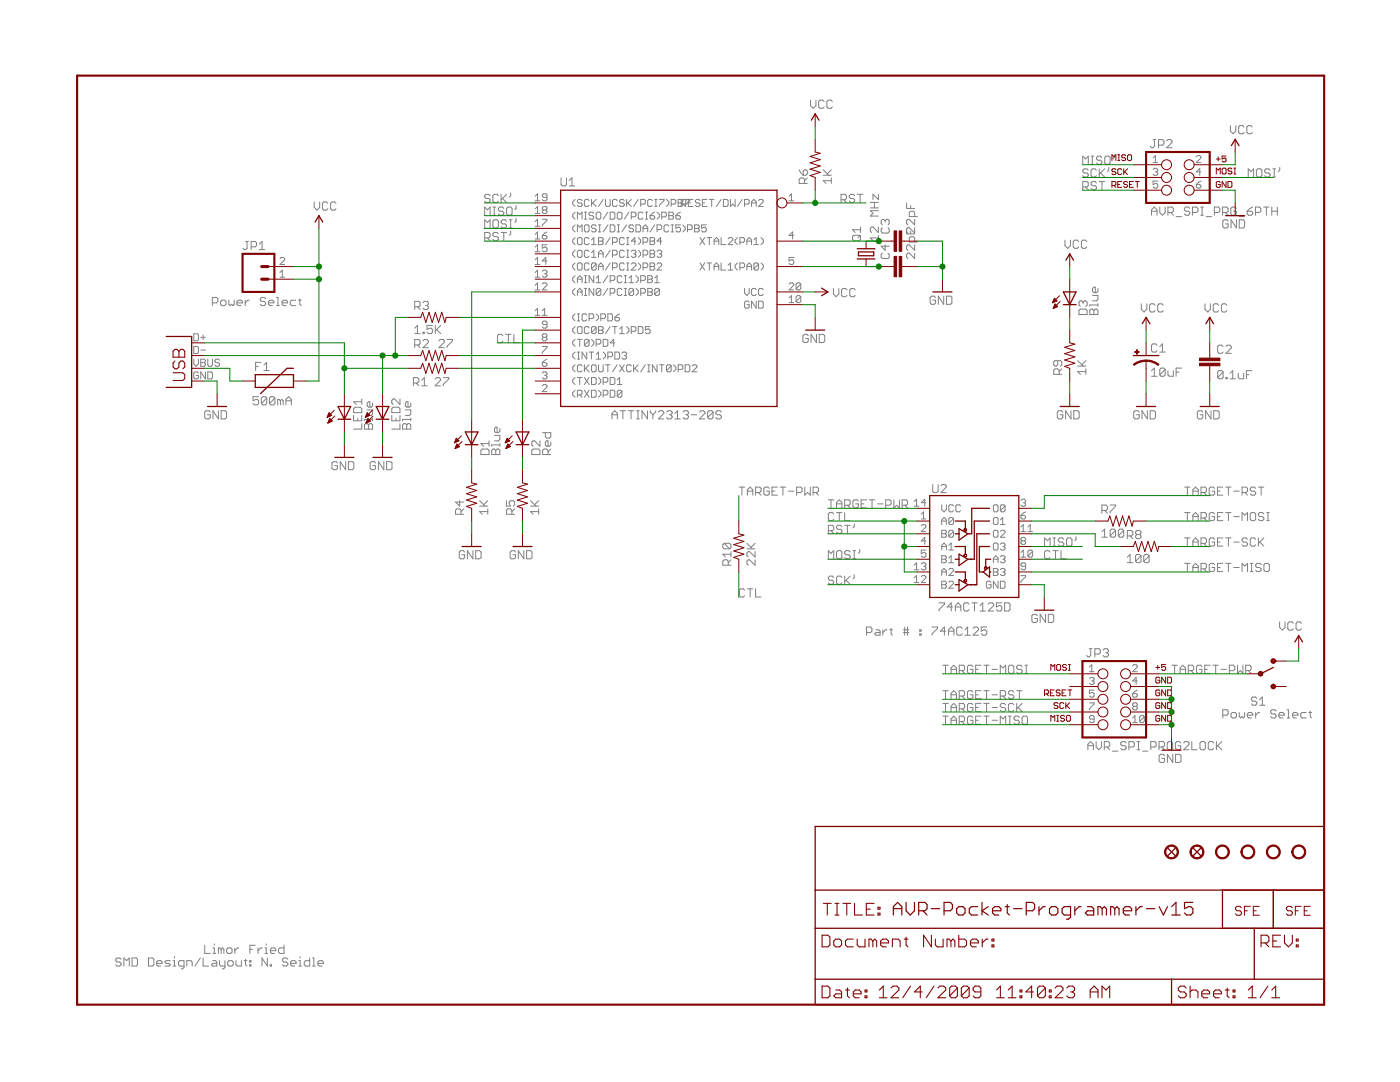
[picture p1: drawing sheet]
<svg xmlns="http://www.w3.org/2000/svg" width="279mm" height="216mm" viewBox="0 0 279 216" stroke-linecap="round" stroke-linejoin="round" font-family="sans-serif">
<g fill="#808080" stroke="#808080" stroke-width=".2">
<path d="M172.9 125.1v1.6z"/>
<path d="M172.9 125.1h.8z"/>
<path d="M173.7 125.1l.3 .3z"/>
<path d="M174 125.4v.5z"/>
<path d="M174 125.9l-.3 .3z"/>
<path d="M172.9 126.2h.8z"/>
<path d="M174.8 125.7h.6z"/>
<path d="M175.4 125.7l.2 .2z"/>
<path d="M175.6 125.9v.8z"/>
<path d="M174.8 126.7h.8z"/>
<path d="M174.6 126.5l.2 .2z"/>
<path d="M174.6 126.5l.2-.3z"/>
<path d="M174.8 126.2h.8z"/>
<path d="M176.2 125.7v1z"/>
<path d="M176.7 125.7l-.5 .5z"/>
<path d="M176.7 125.7h.3z"/>
<path d="M177.8 125.4v1.1z"/>
<path d="M177.8 126.5l.3 .2z"/>
<path d="M177.6 125.7h.5z"/>
<path d="M180.6 125.1v1.6z"/>
<path d="M181.1 125.1v1.6z"/>
<path d="M180.3 125.7h.8z"/>
<path d="M181.1 125.7h.3z"/>
<path d="M180.3 126.2h1.1z"/>
<path d="M183.6 125.7h.2z"/>
<path d="M183.8 125.7v.2z"/>
<path d="M183.6 125.9h.2z"/>
<path d="M183.6 125.7v.2z"/>
<path d="M183.6 126.5h.2z"/>
<path d="M183.8 126.5v.2z"/>
<path d="M183.6 126.7h.2z"/>
<path d="M183.6 126.5v.2z"/>
<path d="M186 125.1h1.1z"/>
<path d="M187.1 125.1v.3z"/>
<path d="M186 126.5l1.1-1.1z"/>
<path d="M186 126.5v.2z"/>
<path d="M188.5 125.1v1.6z"/>
<path d="M188.5 125.1l-.8 .8z"/>
<path d="M187.7 125.9h1z"/>
<path d="M189.3 125.7v1z"/>
<path d="M189.3 125.7l.5-.6z"/>
<path d="M189.8 125.1l.6 .6z"/>
<path d="M190.4 125.7v1z"/>
<path d="M189.3 125.9h1.1z"/>
<path d="M191.7 125.1l.3 .3z"/>
<path d="M191.2 125.1h.5z"/>
<path d="M191.2 125.1l-.3 .3z"/>
<path d="M190.9 125.4v1.1z"/>
<path d="M190.9 126.5l.3 .2z"/>
<path d="M191.2 126.7h.5z"/>
<path d="M191.7 126.7l.3-.2z"/>
<path d="M193.1 125.1l-.5 .6z"/>
<path d="M193.1 125.1v1.6z"/>
<path d="M192.6 126.7h1.1z"/>
<path d="M194.2 126.7h1.1z"/>
<path d="M194.2 126.7l1.1-1z"/>
<path d="M195.3 125.4v.3z"/>
<path d="M195 125.1l.3 .3z"/>
<path d="M194.5 125.1h.5z"/>
<path d="M194.2 125.4l.3-.3z"/>
<path d="M195.8 125.1h1.1z"/>
<path d="M195.8 125.1v.8z"/>
<path d="M195.8 125.9l.6-.2z"/>
<path d="M196.4 125.7h.3z"/>
<path d="M196.7 125.7l.2 .2z"/>
<path d="M196.9 125.9v.6z"/>
<path d="M196.9 126.5l-.2 .2z"/>
<path d="M196.1 126.7h.6z"/>
<path d="M195.8 126.5l.3 .2z"/>
<path d="M23.9 191.2l.3 .2z"/>
<path d="M23.3 191.2h.6z"/>
<path d="M23.1 191.4l.2-.2z"/>
<path d="M23.1 191.4v.3z"/>
<path d="M23.1 191.7l.2 .3z"/>
<path d="M23.3 192h.6z"/>
<path d="M23.9 192l.3 .2z"/>
<path d="M24.2 192.2v.3z"/>
<path d="M23.9 192.8l.3-.3z"/>
<path d="M23.3 192.8h.6z"/>
<path d="M23.1 192.5l.2 .3z"/>
<path d="M24.7 191.2v1.6z"/>
<path d="M24.7 191.2l.6 .5z"/>
<path d="M25.3 191.7l.5-.5z"/>
<path d="M25.8 191.2v1.6z"/>
<path d="M26.4 191.2v1.6z"/>
<path d="M26.4 192.8h.8z"/>
<path d="M27.2 192.8l.2-.3z"/>
<path d="M27.4 191.4v1.1z"/>
<path d="M27.2 191.2l.2 .2z"/>
<path d="M26.4 191.2h.8z"/>
<path d="M29.6 191.2v1.6z"/>
<path d="M29.6 192.8h.8z"/>
<path d="M30.4 192.8l.3-.3z"/>
<path d="M30.7 191.4v1.1z"/>
<path d="M30.4 191.2l.3 .2z"/>
<path d="M29.6 191.2h.8z"/>
<path d="M31.5 192.8h.6z"/>
<path d="M31.3 192.5l.2 .3z"/>
<path d="M31.3 192v.5z"/>
<path d="M31.3 192l.2-.3z"/>
<path d="M31.5 191.7h.6z"/>
<path d="M32.1 191.7l.2 .3z"/>
<path d="M32.3 192v.2z"/>
<path d="M31.3 192.2h1z"/>
<path d="M32.9 192.8h.8z"/>
<path d="M33.7 192.8l.3-.3z"/>
<path d="M33.7 192.2l.3 .3z"/>
<path d="M33.2 192.2h.5z"/>
<path d="M32.9 192l.3 .2z"/>
<path d="M33.2 191.7l-.3 .3z"/>
<path d="M33.2 191.7h.8z"/>
<path d="M34.5 191.7h.3z"/>
<path d="M34.8 191.7v1.1z"/>
<path d="M34.5 192.8h.6z"/>
<path d="M34.8 190.9v.3z"/>
<path d="M36.2 193.3h.2z"/>
<path d="M36.4 193.3l.3-.3z"/>
<path d="M36.7 191.7v1.3z"/>
<path d="M35.9 191.7h.8z"/>
<path d="M35.9 191.7l-.3 .3z"/>
<path d="M35.6 192v.5z"/>
<path d="M35.6 192.5l.3 .3z"/>
<path d="M35.9 192.8h.8z"/>
<path d="M37.3 191.7v1.1z"/>
<path d="M37.3 191.7h.8z"/>
<path d="M38.1 191.7l.3 .3z"/>
<path d="M38.4 192v.8z"/>
<path d="M40 191.2l-1.1 1.6z"/>
<path d="M40.5 191.2v1.6z"/>
<path d="M40.5 192.8h1.1z"/>
<path d="M42.5 191.7h.5z"/>
<path d="M43 191.7l.3 .3z"/>
<path d="M43.3 192v.8z"/>
<path d="M42.5 192.8h.8z"/>
<path d="M42.2 192.5l.3 .3z"/>
<path d="M42.2 192.5l.3-.3z"/>
<path d="M42.5 192.2h.8z"/>
<path d="M43.8 191.7v.8z"/>
<path d="M43.8 192.5l.3 .3z"/>
<path d="M44.1 192.8h.8z"/>
<path d="M44.9 191.7v1.3z"/>
<path d="M44.9 193l-.3 .3z"/>
<path d="M44.4 193.3h.2z"/>
<path d="M45.7 192.8h.6z"/>
<path d="M46.3 192.8l.2-.3z"/>
<path d="M46.5 192v.5z"/>
<path d="M46.3 191.7l.2 .3z"/>
<path d="M45.7 191.7h.6z"/>
<path d="M45.7 191.7l-.3 .3z"/>
<path d="M45.4 192v.5z"/>
<path d="M45.4 192.5l.3 .3z"/>
<path d="M47.1 191.7v.8z"/>
<path d="M47.1 192.5l.3 .3z"/>
<path d="M47.4 192.8h.8z"/>
<path d="M48.2 191.7v1.1z"/>
<path d="M49 191.4v1.1z"/>
<path d="M49 192.5l.3 .3z"/>
<path d="M48.7 191.7h.6z"/>
<path d="M49.8 191.7h.3z"/>
<path d="M50.1 191.7v.3z"/>
<path d="M49.8 192h.3z"/>
<path d="M49.8 191.7v.3z"/>
<path d="M49.8 192.5h.3z"/>
<path d="M50.1 192.5v.3z"/>
<path d="M49.8 192.8h.3z"/>
<path d="M49.8 192.5v.3z"/>
<path d="M52.3 191.2v1.6z"/>
<path d="M52.3 191.2l1.1 1.6z"/>
<path d="M53.4 191.2v1.6z"/>
<path d="M53.9 192.5v.3z"/>
<path d="M53.9 192.5h.3z"/>
<path d="M54.2 192.5v.3z"/>
<path d="M53.9 192.8h.3z"/>
<path d="M57.2 191.2l.2 .2z"/>
<path d="M56.6 191.2h.6z"/>
<path d="M56.4 191.4l.2-.2z"/>
<path d="M56.4 191.4v.3z"/>
<path d="M56.4 191.7l.2 .3z"/>
<path d="M56.6 192h.6z"/>
<path d="M57.2 192l.2 .2z"/>
<path d="M57.4 192.2v.3z"/>
<path d="M57.2 192.8l.2-.3z"/>
<path d="M56.6 192.8h.6z"/>
<path d="M56.4 192.5l.2 .3z"/>
<path d="M58.3 192.8h.5z"/>
<path d="M58 192.5l.3 .3z"/>
<path d="M58 192v.5z"/>
<path d="M58 192l.3-.3z"/>
<path d="M58.3 191.7h.5z"/>
<path d="M58.8 191.7l.3 .3z"/>
<path d="M59.1 192v.2z"/>
<path d="M58 192.2h1.1z"/>
<path d="M59.6 191.7h.3z"/>
<path d="M59.9 191.7v1.1z"/>
<path d="M59.6 192.8h.6z"/>
<path d="M59.9 190.9v.3z"/>
<path d="M61.8 191.2v1.6z"/>
<path d="M61 192.8h.8z"/>
<path d="M60.7 192.5l.3 .3z"/>
<path d="M60.7 192v.5z"/>
<path d="M61 191.7l-.3 .3z"/>
<path d="M61 191.7h.8z"/>
<path d="M62.4 191.2h.2z"/>
<path d="M62.6 191.2v1.6z"/>
<path d="M62.4 192.8h.5z"/>
<path d="M63.7 192.8h.6z"/>
<path d="M63.5 192.5l.2 .3z"/>
<path d="M63.5 192v.5z"/>
<path d="M63.7 191.7l-.2 .3z"/>
<path d="M63.7 191.7h.6z"/>
<path d="M64.3 191.7l.2 .3z"/>
<path d="M64.5 192v.2z"/>
<path d="M63.5 192.2h1z"/>
<path d="M122.1 82.5v1.1z"/>
<path d="M122.1 82.5l.6-.5z"/>
<path d="M122.7 82l.5 .5z"/>
<path d="M123.2 82.5v1.1z"/>
<path d="M122.1 82.8h1.1z"/>
<path d="M124.3 82v1.6z"/>
<path d="M123.8 82h1.1z"/>
<path d="M125.9 82v1.6z"/>
<path d="M125.4 82h1.1z"/>
<path d="M127 83.6h.6z"/>
<path d="M127.3 82v1.6z"/>
<path d="M127 82h.6z"/>
<path d="M128.1 82v1.6z"/>
<path d="M128.1 82l1.1 1.6z"/>
<path d="M129.2 82v1.6z"/>
<path d="M129.8 82v.2z"/>
<path d="M129.8 82.2l.5 .6z"/>
<path d="M130.3 82.8l.6-.6z"/>
<path d="M130.9 82v.2z"/>
<path d="M130.3 82.8v.8z"/>
<path d="M131.4 83.6h1.1z"/>
<path d="M132.5 82.5l-1.1 1.1z"/>
<path d="M132.5 82.2v.3z"/>
<path d="M132.2 82l.3 .2z"/>
<path d="M131.7 82h.5z"/>
<path d="M131.7 82l-.3 .2z"/>
<path d="M133 82.2l.3-.2z"/>
<path d="M133.3 82h.6z"/>
<path d="M133.9 82l.2 .2z"/>
<path d="M134.1 82.2v.3z"/>
<path d="M134.1 82.5l-.2 .3z"/>
<path d="M133.6 82.8h.3z"/>
<path d="M133.9 82.8l.2 .2z"/>
<path d="M134.1 83v.3z"/>
<path d="M134.1 83.3l-.2 .3z"/>
<path d="M133.3 83.6h.6z"/>
<path d="M133 83.3l.3 .3z"/>
<path d="M134.7 82.5l.5-.5z"/>
<path d="M135.2 82v1.6z"/>
<path d="M134.7 83.6h1.1z"/>
<path d="M136.3 82.2l.3-.2z"/>
<path d="M136.6 82h.5z"/>
<path d="M137.1 82l.3 .2z"/>
<path d="M137.4 82.2v.3z"/>
<path d="M137.4 82.5l-.3 .3z"/>
<path d="M136.9 82.8h.2z"/>
<path d="M137.1 82.8l.3 .2z"/>
<path d="M137.4 83v.3z"/>
<path d="M137.4 83.3l-.3 .3z"/>
<path d="M136.6 83.6h.5z"/>
<path d="M136.3 83.3l.3 .3z"/>
<path d="M137.9 82.8h1.1z"/>
<path d="M139.6 83.6h1.1z"/>
<path d="M140.7 82.5l-1.1 1.1z"/>
<path d="M140.7 82.2v.3z"/>
<path d="M140.4 82l.3 .2z"/>
<path d="M139.9 82h.5z"/>
<path d="M139.9 82l-.3 .2z"/>
<path d="M141.2 82.2v1.1z"/>
<path d="M141.2 82.2l.3-.2z"/>
<path d="M141.5 82h.5z"/>
<path d="M142 82l.3 .2z"/>
<path d="M142.3 82.2v1.1z"/>
<path d="M142.3 83.3l-.3 .3z"/>
<path d="M141.5 83.6h.5z"/>
<path d="M141.2 83.3l.3 .3z"/>
<path d="M141.2 83.3l1.1-1.1z"/>
<path d="M143.7 82l.3 .2z"/>
<path d="M143.1 82h.6z"/>
<path d="M143.1 82l-.2 .2z"/>
<path d="M142.9 82.2v.3z"/>
<path d="M142.9 82.5l.2 .3z"/>
<path d="M143.1 82.8h.6z"/>
<path d="M143.7 82.8l.3 .2z"/>
<path d="M144 83v.3z"/>
<path d="M144 83.3l-.3 .3z"/>
<path d="M143.1 83.6h.6z"/>
<path d="M142.9 83.3l.2 .3z"/>
<path d="M243 74.2v1.1z"/>
<path d="M243 74.2l.3-.2z"/>
<path d="M243.3 74h.5z"/>
<path d="M243.8 74l.3 .2z"/>
<path d="M244.1 74.2v1.1z"/>
<path d="M244.1 75.3l-.3 .3z"/>
<path d="M243.3 75.6h.5z"/>
<path d="M243 75.3l.3 .3z"/>
<path d="M243 75.3l1.1-1.1z"/>
<path d="M244.7 75.3v.3z"/>
<path d="M244.7 75.3h.2z"/>
<path d="M244.9 75.3v.3z"/>
<path d="M244.7 75.6h.2z"/>
<path d="M245.5 74.5l.5-.5z"/>
<path d="M246 74v1.6z"/>
<path d="M245.5 75.6h1z"/>
<path d="M247.1 74.5v.8z"/>
<path d="M247.1 75.3l.3 .3z"/>
<path d="M247.4 75.6h.8z"/>
<path d="M248.2 74.5v1.1z"/>
<path d="M248.8 74v1.6z"/>
<path d="M248.8 74h1z"/>
<path d="M248.8 74.8h.5z"/>
<path d="M62.7 40.3v1.1z"/>
<path d="M62.7 41.4l.5 .5z"/>
<path d="M63.2 41.9l.6-.5z"/>
<path d="M63.8 40.3v1.1z"/>
<path d="M65.2 40.3l.2 .3z"/>
<path d="M64.6 40.3h.6z"/>
<path d="M64.6 40.3l-.3 .3z"/>
<path d="M64.3 40.6v1.1z"/>
<path d="M64.3 41.7l.3 .2z"/>
<path d="M64.6 41.9h.6z"/>
<path d="M65.4 41.7l-.2 .2z"/>
<path d="M66.8 40.3l.3 .3z"/>
<path d="M66.3 40.3h.5z"/>
<path d="M66.3 40.3l-.3 .3z"/>
<path d="M66 40.6v1.1z"/>
<path d="M66 41.7l.3 .2z"/>
<path d="M66.3 41.9h.5z"/>
<path d="M66.8 41.9l.3-.2z"/>
<path d="M41.7 82l.3 .2z"/>
<path d="M41.1 82h.6z"/>
<path d="M41.1 82l-.2 .2z"/>
<path d="M40.9 82.2v1.1z"/>
<path d="M40.9 83.3l.2 .3z"/>
<path d="M41.1 83.6h.6z"/>
<path d="M41.7 83.6l.3-.3z"/>
<path d="M42 82.8v.5z"/>
<path d="M41.4 82.8h.6z"/>
<path d="M42.5 82v1.6z"/>
<path d="M42.5 82l1.1 1.6z"/>
<path d="M43.6 82v1.6z"/>
<path d="M44.1 82v1.6z"/>
<path d="M44.1 83.6h.9z"/>
<path d="M45.2 83.3l-.2 .3z"/>
<path d="M45.2 82.2v1.1z"/>
<path d="M45 82l.2 .2z"/>
<path d="M44.1 82h.9z"/>
<path d="M86.8 77h1.1z"/>
<path d="M87.9 75.9l-1.1 1.1z"/>
<path d="M87.9 75.6v.3z"/>
<path d="M87.7 75.4l.2 .2z"/>
<path d="M87.1 75.4h.6z"/>
<path d="M87.1 75.4l-.3 .2z"/>
<path d="M88.5 75.4h1.1z"/>
<path d="M89.6 75.4v.2z"/>
<path d="M88.5 76.7l1.1-1.1z"/>
<path d="M88.5 76.7v.3z"/>
<path d="M87.6 69.4h1.1z"/>
<path d="M87.6 69.4l1.1-1.1z"/>
<path d="M88.7 68v.3z"/>
<path d="M88.4 67.7l.3 .3z"/>
<path d="M87.9 67.7h.5z"/>
<path d="M87.9 67.7l-.3 .3z"/>
<path d="M89.2 67.7h1.1z"/>
<path d="M90.3 67.7v.3z"/>
<path d="M89.2 69.1l1.1-1.1z"/>
<path d="M89.2 69.1v.3z"/>
<path d="M229.8 74l.6-.6z"/>
<path d="M230.4 73.4v1.7z"/>
<path d="M229.8 75.1h1.1z"/>
<path d="M231.5 73.7v1.1z"/>
<path d="M231.7 73.4l-.2 .3z"/>
<path d="M231.7 73.4h.6z"/>
<path d="M232.3 73.4l.2 .3z"/>
<path d="M232.5 73.7v1.1z"/>
<path d="M232.5 74.8l-.2 .3z"/>
<path d="M231.7 75.1h.6z"/>
<path d="M231.5 74.8l.2 .3z"/>
<path d="M232.5 73.7l-1 1.1z"/>
<path d="M233.1 74v.8z"/>
<path d="M233.1 74.8l.3 .3z"/>
<path d="M233.4 75.1h.8z"/>
<path d="M234.2 74v1.1z"/>
<path d="M234.7 73.4v1.7z"/>
<path d="M234.7 73.4h1.1z"/>
<path d="M234.7 74.3h.6z"/>
<path d="M240.5 60.6v1.1z"/>
<path d="M240.5 61.7l.5 .6z"/>
<path d="M241.6 61.7l-.6 .6z"/>
<path d="M241.6 60.6v1.1z"/>
<path d="M242.9 60.6l.3 .3z"/>
<path d="M242.4 60.6h.5z"/>
<path d="M242.4 60.6l-.3 .3z"/>
<path d="M242.1 60.9v1.1z"/>
<path d="M242.1 62l.3 .3z"/>
<path d="M242.4 62.3h.5z"/>
<path d="M242.9 62.3l.3-.3z"/>
<path d="M244.6 60.6l.2 .3z"/>
<path d="M244 60.6h.6z"/>
<path d="M244 60.6l-.2 .3z"/>
<path d="M243.8 60.9v1.1z"/>
<path d="M243.8 62l.2 .3z"/>
<path d="M244 62.3h.6z"/>
<path d="M244.6 62.3l.2-.3z"/>
<path d="M227.8 60.6v1.1z"/>
<path d="M227.8 61.7l.5 .6z"/>
<path d="M228.3 62.3l.6-.6z"/>
<path d="M228.9 60.6v1.1z"/>
<path d="M230.2 60.6l.3 .3z"/>
<path d="M229.7 60.6h.5z"/>
<path d="M229.7 60.6l-.3 .3z"/>
<path d="M229.4 60.9v1.1z"/>
<path d="M229.4 62l.3 .3z"/>
<path d="M229.7 62.3h.5z"/>
<path d="M230.2 62.3l.3-.3z"/>
<path d="M231.9 60.6l.2 .3z"/>
<path d="M231.3 60.6h.6z"/>
<path d="M231.3 60.6l-.2 .3z"/>
<path d="M231.1 60.9v1.1z"/>
<path d="M231.1 62l.2 .3z"/>
<path d="M231.3 62.3h.6z"/>
<path d="M231.9 62.3l.2-.3z"/>
<path d="M239.8 82l.2 .2z"/>
<path d="M239.2 82h.6z"/>
<path d="M239.2 82l-.2 .2z"/>
<path d="M239 82.2v1.1z"/>
<path d="M239 83.3l.2 .3z"/>
<path d="M239.2 83.6h.6z"/>
<path d="M240 83.3l-.2 .3z"/>
<path d="M240 82.8v.5z"/>
<path d="M239.5 82.8h.5z"/>
<path d="M240.6 82v1.6z"/>
<path d="M240.6 82l1.1 1.6z"/>
<path d="M241.7 82v1.6z"/>
<path d="M242.2 82v1.6z"/>
<path d="M242.2 83.6h.8z"/>
<path d="M243.3 83.3l-.3 .3z"/>
<path d="M243.3 82.2v1.1z"/>
<path d="M243 82l.3 .2z"/>
<path d="M242.2 82h.8z"/>
<path d="M227.1 82l.3 .2z"/>
<path d="M226.5 82h.6z"/>
<path d="M226.5 82l-.2 .2z"/>
<path d="M226.3 82.2v1.1z"/>
<path d="M226.3 83.3l.2 .3z"/>
<path d="M226.5 83.6h.6z"/>
<path d="M227.1 83.6l.3-.3z"/>
<path d="M227.4 82.8v.5z"/>
<path d="M226.8 82.8h.6z"/>
<path d="M227.9 82v1.6z"/>
<path d="M227.9 82l1.1 1.6z"/>
<path d="M229 82v1.6z"/>
<path d="M229.5 82v1.6z"/>
<path d="M229.5 83.6h.8z"/>
<path d="M230.6 83.3l-.3 .3z"/>
<path d="M230.6 82.2v1.1z"/>
<path d="M230.3 82l.3 .2z"/>
<path d="M229.5 82h.8z"/>
<path d="M82.8 65.5l.5-.6z"/>
<path d="M83.3 64.9v1.7z"/>
<path d="M82.8 66.6h1z"/>
<path d="M84.4 66.3v.3z"/>
<path d="M84.4 66.3h.3z"/>
<path d="M84.7 66.3v.3z"/>
<path d="M84.4 66.6h.3z"/>
<path d="M85.2 64.9h1.1z"/>
<path d="M85.2 64.9v.8z"/>
<path d="M85.2 65.7l.6-.2z"/>
<path d="M85.8 65.5h.2z"/>
<path d="M86 65.5l.3 .2z"/>
<path d="M86.3 65.7v.6z"/>
<path d="M86.3 66.3l-.3 .3z"/>
<path d="M85.5 66.6h.5z"/>
<path d="M85.2 66.3l.3 .3z"/>
<path d="M86.9 64.9v1.7z"/>
<path d="M86.9 66l1-1.1z"/>
<path d="M87.1 65.7l.8 .9z"/>
<path d="M108.3 90.7h1.6z"/>
<path d="M108.3 89.9v.8z"/>
<path d="M108.3 89.9l.3-.3z"/>
<path d="M108.6 89.6h.5z"/>
<path d="M109.1 89.6l.3 .3z"/>
<path d="M109.4 89.9v.8z"/>
<path d="M109.4 90.1l.5-.5z"/>
<path d="M109.9 88.2v.6z"/>
<path d="M109.9 88.8l-.3 .2z"/>
<path d="M109.1 89h.5z"/>
<path d="M108.8 88.8l.3 .2z"/>
<path d="M108.8 88.2v.6z"/>
<path d="M109.1 88l-.3 .2z"/>
<path d="M109.1 88h.3z"/>
<path d="M109.4 88v1z"/>
<path d="M108.3 86.3h1.6z"/>
<path d="M109.9 86.3v.8z"/>
<path d="M109.9 87.1l-.3 .3z"/>
<path d="M109.1 87.4h.5z"/>
<path d="M108.8 87.1l.3 .3z"/>
<path d="M108.8 86.3v.8z"/>
<path d="M98.1 90.7h1.7z"/>
<path d="M98.1 89.9v.8z"/>
<path d="M98.1 89.9l.3-.3z"/>
<path d="M98.4 89.6h.3z"/>
<path d="M98.7 89.6l.2 .3z"/>
<path d="M98.9 89.9l.3-.3z"/>
<path d="M99.2 89.6h.3z"/>
<path d="M99.5 89.6l.3 .3z"/>
<path d="M99.8 89.9v.8z"/>
<path d="M98.9 89.9v.8z"/>
<path d="M98.1 88.8v.2z"/>
<path d="M98.1 88.8h1.7z"/>
<path d="M99.8 88.5v.5z"/>
<path d="M98.7 88h.8z"/>
<path d="M99.5 88l.3-.3z"/>
<path d="M99.8 86.9v.8z"/>
<path d="M98.7 86.9h1.1z"/>
<path d="M99.8 85.5v.6z"/>
<path d="M99.5 86.3l.3-.2z"/>
<path d="M98.9 86.3h.6z"/>
<path d="M98.7 86.1l.2 .2z"/>
<path d="M98.7 85.5v.6z"/>
<path d="M98.9 85.2l-.2 .3z"/>
<path d="M98.9 85.2h.3z"/>
<path d="M99.2 85.2v1.1z"/>
<path d="M95.7 102.1l.6 .5z"/>
<path d="M95.7 102.1h1.6z"/>
<path d="M97.3 101.5v1.1z"/>
<path d="M95.7 101h1.6z"/>
<path d="M95.7 99.9l1.1 1.1z"/>
<path d="M96.5 100.7l.8-.8z"/>
<path d="M105.9 102.1l.5 .5z"/>
<path d="M105.9 102.1h1.6z"/>
<path d="M107.5 101.5v1.1z"/>
<path d="M105.9 101h1.6z"/>
<path d="M105.9 99.9l1.1 1.1z"/>
<path d="M106.7 100.7l.8-.8z"/>
<path d="M92.5 109.9l.2 .3z"/>
<path d="M91.9 109.9h.6z"/>
<path d="M91.7 110.2l.2-.3z"/>
<path d="M91.7 110.2v1.1z"/>
<path d="M91.7 111.3l.2 .2z"/>
<path d="M91.9 111.5h.6z"/>
<path d="M92.5 111.5l.2-.2z"/>
<path d="M92.7 110.7v.6z"/>
<path d="M92.2 110.7h.5z"/>
<path d="M93.3 109.9v1.6z"/>
<path d="M93.3 109.9l1.1 1.6z"/>
<path d="M94.4 109.9v1.6z"/>
<path d="M94.9 109.9v1.6z"/>
<path d="M94.9 111.5h.8z"/>
<path d="M95.7 111.5l.3-.2z"/>
<path d="M96 110.2v1.1z"/>
<path d="M95.7 109.9l.3 .3z"/>
<path d="M94.9 109.9h.8z"/>
<path d="M102.6 109.9l.3 .3z"/>
<path d="M102.1 109.9h.5z"/>
<path d="M101.8 110.2l.3-.3z"/>
<path d="M101.8 110.2v1.1z"/>
<path d="M101.8 111.3l.3 .2z"/>
<path d="M102.1 111.5h.5z"/>
<path d="M102.6 111.5l.3-.2z"/>
<path d="M102.9 110.7v.6z"/>
<path d="M102.4 110.7h.5z"/>
<path d="M103.4 109.9v1.6z"/>
<path d="M103.4 109.9l1.1 1.6z"/>
<path d="M104.5 109.9v1.6z"/>
<path d="M105.1 109.9v1.6z"/>
<path d="M105.1 111.5h.8z"/>
<path d="M105.9 111.5l.3-.2z"/>
<path d="M106.2 110.2v1.1z"/>
<path d="M105.9 109.9l.3 .3z"/>
<path d="M105.1 109.9h.8z"/>
<path d="M42.4 59.4v1.6z"/>
<path d="M42.4 59.4h.8z"/>
<path d="M43.2 59.4l.3 .2z"/>
<path d="M43.5 59.6v.6z"/>
<path d="M43.5 60.2l-.3 .2z"/>
<path d="M42.4 60.4h.8z"/>
<path d="M44.3 61h.5z"/>
<path d="M44.8 61l.3-.3z"/>
<path d="M45.1 60.2v.5z"/>
<path d="M44.8 59.9l.3 .3z"/>
<path d="M44.3 59.9h.5z"/>
<path d="M44 60.2l.3-.3z"/>
<path d="M44 60.2v.5z"/>
<path d="M44 60.7l.3 .3z"/>
<path d="M45.7 59.9v.8z"/>
<path d="M45.7 60.7l.2 .3z"/>
<path d="M45.9 61l.3-.3z"/>
<path d="M46.2 60.7l.3 .3z"/>
<path d="M46.7 60.7l-.2 .3z"/>
<path d="M46.7 59.9v.8z"/>
<path d="M47.6 61h.5z"/>
<path d="M47.3 60.7l.3 .3z"/>
<path d="M47.3 60.2v.5z"/>
<path d="M47.3 60.2l.3-.3z"/>
<path d="M47.6 59.9h.5z"/>
<path d="M48.1 59.9l.3 .3z"/>
<path d="M48.4 60.2v.2z"/>
<path d="M47.3 60.4h1.1z"/>
<path d="M48.9 59.9v1.1z"/>
<path d="M48.9 60.4l.6-.5z"/>
<path d="M49.5 59.9h.2z"/>
<path d="M52.7 59.4l.3 .2z"/>
<path d="M52.2 59.4h.5z"/>
<path d="M52.2 59.4l-.3 .2z"/>
<path d="M51.9 59.6v.3z"/>
<path d="M51.9 59.9l.3 .3z"/>
<path d="M52.2 60.2h.5z"/>
<path d="M52.7 60.2l.3 .2z"/>
<path d="M53 60.4v.3z"/>
<path d="M53 60.7l-.3 .3z"/>
<path d="M52.2 61h.5z"/>
<path d="M51.9 60.7l.3 .3z"/>
<path d="M53.8 61h.6z"/>
<path d="M53.6 60.7l.2 .3z"/>
<path d="M53.6 60.2v.5z"/>
<path d="M53.6 60.2l.2-.3z"/>
<path d="M53.8 59.9h.6z"/>
<path d="M54.4 59.9l.3 .3z"/>
<path d="M54.7 60.2v.2z"/>
<path d="M53.6 60.4h1.1z"/>
<path d="M55.2 59.4h.3z"/>
<path d="M55.5 59.4v1.6z"/>
<path d="M55.2 61h.6z"/>
<path d="M56.6 61h.5z"/>
<path d="M56.3 60.7l.3 .3z"/>
<path d="M56.3 60.2v.5z"/>
<path d="M56.3 60.2l.3-.3z"/>
<path d="M56.6 59.9h.5z"/>
<path d="M57.1 59.9l.3 .3z"/>
<path d="M57.4 60.2v.2z"/>
<path d="M56.3 60.4h1.1z"/>
<path d="M58.2 59.9h.8z"/>
<path d="M57.9 60.2l.3-.3z"/>
<path d="M57.9 60.2v.5z"/>
<path d="M57.9 60.7l.3 .3z"/>
<path d="M58.2 61h.8z"/>
<path d="M59.8 59.6v1.1z"/>
<path d="M59.8 60.7l.3 .3z"/>
<path d="M59.6 59.9h.5z"/>
<path d="M186.4 59.1l.3 .3z"/>
<path d="M185.9 59.1h.5z"/>
<path d="M185.9 59.1l-.3 .3z"/>
<path d="M185.6 59.4v1.1z"/>
<path d="M185.6 60.5l.3 .2z"/>
<path d="M185.9 60.7h.5z"/>
<path d="M186.4 60.7l.3-.2z"/>
<path d="M186.7 59.9v.6z"/>
<path d="M186.2 59.9h.5z"/>
<path d="M187.3 59.1v1.6z"/>
<path d="M187.3 59.1l1 1.6z"/>
<path d="M188.3 59.1v1.6z"/>
<path d="M188.9 59.1v1.6z"/>
<path d="M188.9 60.7h.8z"/>
<path d="M190 60.5l-.3 .2z"/>
<path d="M190 59.4v1.1z"/>
<path d="M189.7 59.1l.3 .3z"/>
<path d="M188.9 59.1h.8z"/>
<path d="M164.3 36l.5 .6z"/>
<path d="M164.3 36h1.6z"/>
<path d="M165.9 35.5v1.1z"/>
<path d="M164.3 35h1.6z"/>
<path d="M164.3 33.9l1.1 1.1z"/>
<path d="M165.1 34.7l.8-.8z"/>
<path d="M161.8 20v1.1z"/>
<path d="M161.8 21.1l.5 .5z"/>
<path d="M162.3 21.6l.5-.5z"/>
<path d="M162.8 20v1.1z"/>
<path d="M164.2 20l.3 .3z"/>
<path d="M163.7 20h.5z"/>
<path d="M163.7 20l-.3 .3z"/>
<path d="M163.4 20.3v1z"/>
<path d="M163.4 21.3l.3 .3z"/>
<path d="M163.7 21.6h.5z"/>
<path d="M164.2 21.6l.3-.3z"/>
<path d="M165.8 20l.3 .3z"/>
<path d="M165.3 20h.5z"/>
<path d="M165.3 20l-.3 .3z"/>
<path d="M165 20.3v1z"/>
<path d="M165 21.3l.3 .3z"/>
<path d="M165.3 21.6h.5z"/>
<path d="M165.8 21.6l.3-.3z"/>
<path d="M217.1 148.5v1.1z"/>
<path d="M217.1 148.5l.6-.5z"/>
<path d="M217.7 148l.5 .5z"/>
<path d="M218.2 148.5v1.1z"/>
<path d="M217.1 148.8h1.1z"/>
<path d="M218.8 148v1.1z"/>
<path d="M218.8 149.1l.5 .5z"/>
<path d="M219.3 149.6l.5-.5z"/>
<path d="M219.8 148v1.1z"/>
<path d="M220.4 148v1.6z"/>
<path d="M220.4 148h.8z"/>
<path d="M221.2 148l.3 .3z"/>
<path d="M221.5 148.3v.5z"/>
<path d="M221.2 149.1l.3-.3z"/>
<path d="M220.4 149.1h.8z"/>
<path d="M220.9 149.1l.6 .5z"/>
<path d="M222 149.9h1.1z"/>
<path d="M224.5 148l.2 .3z"/>
<path d="M223.9 148h.6z"/>
<path d="M223.9 148l-.2 .3z"/>
<path d="M223.7 148.3v.2z"/>
<path d="M223.7 148.5l.2 .3z"/>
<path d="M223.9 148.8h.6z"/>
<path d="M224.5 148.8l.2 .3z"/>
<path d="M224.7 149.1v.2z"/>
<path d="M224.7 149.3l-.2 .3z"/>
<path d="M223.9 149.6h.6z"/>
<path d="M223.7 149.3l.2 .3z"/>
<path d="M225.3 148v1.6z"/>
<path d="M225.3 148h.8z"/>
<path d="M226.1 148l.3 .3z"/>
<path d="M226.4 148.3v.5z"/>
<path d="M226.1 149.1l.3-.3z"/>
<path d="M225.3 149.1h.8z"/>
<path d="M226.9 149.6h.6z"/>
<path d="M227.2 148v1.6z"/>
<path d="M226.9 148h.6z"/>
<path d="M228 149.9h1.1z"/>
<path d="M229.7 148v1.6z"/>
<path d="M229.7 148h.8z"/>
<path d="M230.5 148l.2 .3z"/>
<path d="M230.7 148.3v.5z"/>
<path d="M230.7 148.8l-.2 .3z"/>
<path d="M229.7 149.1h.8z"/>
<path d="M231.3 148v1.6z"/>
<path d="M231.3 148h.8z"/>
<path d="M232.1 148l.3 .3z"/>
<path d="M232.4 148.3v.5z"/>
<path d="M232.1 149.1l.3-.3z"/>
<path d="M231.3 149.1h.8z"/>
<path d="M231.8 149.1l.6 .5z"/>
<path d="M233.2 148h.5z"/>
<path d="M233.2 148l-.3 .3z"/>
<path d="M232.9 148.3v1z"/>
<path d="M232.9 149.3l.3 .3z"/>
<path d="M233.2 149.6h.5z"/>
<path d="M233.7 149.6l.3-.3z"/>
<path d="M234 148.3v1z"/>
<path d="M233.7 148l.3 .3z"/>
<path d="M235.4 148l.2 .3z"/>
<path d="M234.8 148h.6z"/>
<path d="M234.8 148l-.2 .3z"/>
<path d="M234.6 148.3v1z"/>
<path d="M234.6 149.3l.2 .3z"/>
<path d="M234.8 149.6h.6z"/>
<path d="M235.6 149.3l-.2 .3z"/>
<path d="M235.6 148.8v.5z"/>
<path d="M235.1 148.8h.5z"/>
<path d="M236.2 149.6h1.1z"/>
<path d="M237.3 148.5l-1.1 1.1z"/>
<path d="M237.3 148.3v.2z"/>
<path d="M237 148l.3 .3z"/>
<path d="M236.5 148h.5z"/>
<path d="M236.5 148l-.3 .3z"/>
<path d="M237.8 148v1.6z"/>
<path d="M237.8 149.6h1.1z"/>
<path d="M239.8 148h.5z"/>
<path d="M239.8 148l-.3 .3z"/>
<path d="M239.5 148.3v1z"/>
<path d="M239.5 149.3l.3 .3z"/>
<path d="M239.8 149.6h.5z"/>
<path d="M240.6 149.3l-.3 .3z"/>
<path d="M240.6 148.3v1z"/>
<path d="M240.3 148l.3 .3z"/>
<path d="M241.9 148l.3 .3z"/>
<path d="M241.4 148h.5z"/>
<path d="M241.4 148l-.3 .3z"/>
<path d="M241.1 148.3v1z"/>
<path d="M241.1 149.3l.3 .3z"/>
<path d="M241.4 149.6h.5z"/>
<path d="M242.2 149.3l-.3 .3z"/>
<path d="M242.8 148v1.6z"/>
<path d="M242.8 149.1l1-1.1z"/>
<path d="M243 148.8l.8 .8z"/>
<path d="M187.4 120.3h1.1z"/>
<path d="M188.5 120.3v.3z"/>
<path d="M188.5 120.6l-1.1 1z"/>
<path d="M187.4 121.6v.3z"/>
<path d="M189.8 120.3v1.6z"/>
<path d="M189.8 120.3l-.8 .8z"/>
<path d="M189 121.1h1.1z"/>
<path d="M190.7 120.8v1.1z"/>
<path d="M190.7 120.8l.5-.5z"/>
<path d="M191.2 120.3l.5 .5z"/>
<path d="M191.7 120.8v1.1z"/>
<path d="M190.7 121.1h1z"/>
<path d="M193.1 120.3l.3 .3z"/>
<path d="M192.6 120.3h.5z"/>
<path d="M192.6 120.3l-.3 .3z"/>
<path d="M192.3 120.6v1z"/>
<path d="M192.3 121.6l.3 .3z"/>
<path d="M192.6 121.9h.5z"/>
<path d="M193.1 121.9l.3-.3z"/>
<path d="M194.5 120.3v1.6z"/>
<path d="M194 120.3h1z"/>
<path d="M196.1 120.3l-.5 .5z"/>
<path d="M196.1 120.3v1.6z"/>
<path d="M195.6 121.9h1.1z"/>
<path d="M197.2 121.9h1.1z"/>
<path d="M197.2 121.9l1.1-1.1z"/>
<path d="M198.3 120.6v.2z"/>
<path d="M198 120.3l.3 .3z"/>
<path d="M197.5 120.3h.5z"/>
<path d="M197.5 120.3l-.3 .3z"/>
<path d="M198.9 120.3h1z"/>
<path d="M198.9 120.3v.8z"/>
<path d="M198.9 121.1l.5-.3z"/>
<path d="M199.4 120.8h.3z"/>
<path d="M199.7 120.8l.2 .3z"/>
<path d="M199.9 121.1v.5z"/>
<path d="M199.9 121.6l-.2 .3z"/>
<path d="M199.1 121.9h.6z"/>
<path d="M198.9 121.6l.2 .3z"/>
<path d="M200.5 120.3v1.6z"/>
<path d="M200.5 121.9h.8z"/>
<path d="M201.6 121.6l-.3 .3z"/>
<path d="M201.6 120.6v1z"/>
<path d="M201.3 120.3l.3 .3z"/>
<path d="M200.5 120.3h.8z"/>
<path d="M229.8 41.9v1z"/>
<path d="M229.8 41.9l.6-.6z"/>
<path d="M230.4 41.3l.5 .6z"/>
<path d="M230.9 41.9v1z"/>
<path d="M229.8 42.1h1.1z"/>
<path d="M231.5 41.3v1.1z"/>
<path d="M231.5 42.4l.5 .5z"/>
<path d="M232.5 42.4l-.5 .5z"/>
<path d="M232.5 41.3v1.1z"/>
<path d="M233.1 41.3v1.6z"/>
<path d="M233.1 41.3h.8z"/>
<path d="M233.9 41.3l.3 .3z"/>
<path d="M234.2 41.6v.5z"/>
<path d="M233.9 42.4l.3-.3z"/>
<path d="M233.1 42.4h.8z"/>
<path d="M233.6 42.4l.6 .5z"/>
<path d="M234.7 43.2h1.1z"/>
<path d="M237.2 41.3l.2 .3z"/>
<path d="M236.6 41.3h.6z"/>
<path d="M236.6 41.3l-.2 .3z"/>
<path d="M236.4 41.6v.3z"/>
<path d="M236.4 41.9l.2 .2z"/>
<path d="M236.6 42.1h.6z"/>
<path d="M237.2 42.1l.2 .3z"/>
<path d="M237.4 42.4v.3z"/>
<path d="M237.4 42.7l-.2 .2z"/>
<path d="M236.6 42.9h.6z"/>
<path d="M236.4 42.7l.2 .2z"/>
<path d="M238 41.3v1.6z"/>
<path d="M238 41.3h.8z"/>
<path d="M238.8 41.3l.3 .3z"/>
<path d="M239.1 41.6v.5z"/>
<path d="M238.8 42.4l.3-.3z"/>
<path d="M238 42.4h.8z"/>
<path d="M239.6 42.9h.6z"/>
<path d="M239.9 41.3v1.6z"/>
<path d="M239.6 41.3h.6z"/>
<path d="M240.7 43.2h1.1z"/>
<path d="M242.4 41.3v1.6z"/>
<path d="M242.4 41.3h.8z"/>
<path d="M243.2 41.3l.2 .3z"/>
<path d="M243.4 41.6v.5z"/>
<path d="M243.4 42.1l-.2 .3z"/>
<path d="M242.4 42.4h.8z"/>
<path d="M244 41.3v1.6z"/>
<path d="M244 41.3h.8z"/>
<path d="M244.8 41.3l.3 .3z"/>
<path d="M245.1 41.6v.5z"/>
<path d="M244.8 42.4l.3-.3z"/>
<path d="M244 42.4h.8z"/>
<path d="M244.5 42.4l.6 .5z"/>
<path d="M246.4 41.3l.3 .3z"/>
<path d="M245.9 41.3h.5z"/>
<path d="M245.6 41.6l.3-.3z"/>
<path d="M245.6 41.6v1.1z"/>
<path d="M245.6 42.7l.3 .2z"/>
<path d="M245.9 42.9h.5z"/>
<path d="M246.4 42.9l.3-.2z"/>
<path d="M246.7 42.1v.6z"/>
<path d="M246.2 42.1h.5z"/>
<path d="M247.3 43.2h1z"/>
<path d="M249.4 41.6l.6-.3z"/>
<path d="M249.4 41.6l-.5 .5z"/>
<path d="M248.9 42.1v.6z"/>
<path d="M248.9 42.7l.3 .2z"/>
<path d="M249.2 42.9h.5z"/>
<path d="M250 42.7l-.3 .2z"/>
<path d="M250 42.4v.3z"/>
<path d="M249.7 42.1l.3 .3z"/>
<path d="M248.9 42.1h.8z"/>
<path d="M250.5 41.3v1.6z"/>
<path d="M250.5 41.3h.9z"/>
<path d="M251.4 41.3l.2 .3z"/>
<path d="M251.6 41.6v.5z"/>
<path d="M251.4 42.4l.2-.3z"/>
<path d="M250.5 42.4h.9z"/>
<path d="M252.7 41.3v1.6z"/>
<path d="M252.2 41.3h1.1z"/>
<path d="M253.8 41.3v1.6z"/>
<path d="M253.8 42.1h1.1z"/>
<path d="M254.9 41.3v1.6z"/>
<path d="M245.6 25.1v1.1z"/>
<path d="M245.6 26.2l.5 .5z"/>
<path d="M246.1 26.7l.5-.5z"/>
<path d="M246.6 25.1v1.1z"/>
<path d="M248 25.1l.3 .2z"/>
<path d="M247.5 25.1h.5z"/>
<path d="M247.5 25.1l-.3 .2z"/>
<path d="M247.2 25.3v1.1z"/>
<path d="M247.2 26.4l.3 .3z"/>
<path d="M247.5 26.7h.5z"/>
<path d="M248 26.7l.3-.3z"/>
<path d="M249.6 25.1l.3 .2z"/>
<path d="M249.1 25.1h.5z"/>
<path d="M249.1 25.1l-.3 .2z"/>
<path d="M248.8 25.3v1.1z"/>
<path d="M248.8 26.4l.3 .3z"/>
<path d="M249.1 26.7h.5z"/>
<path d="M249.6 26.7l.3-.3z"/>
<path d="M244.9 43.9l.2 .2z"/>
<path d="M244.3 43.9h.6z"/>
<path d="M244.3 43.9l-.3 .2z"/>
<path d="M244 44.1v1.1z"/>
<path d="M244 45.2l.3 .3z"/>
<path d="M244.3 45.5h.6z"/>
<path d="M245.1 45.2l-.2 .3z"/>
<path d="M245.1 44.7v.5z"/>
<path d="M244.6 44.7h.5z"/>
<path d="M245.7 43.9v1.6z"/>
<path d="M245.7 43.9l1.1 1.6z"/>
<path d="M246.8 43.9v1.6z"/>
<path d="M247.3 43.9v1.6z"/>
<path d="M247.3 45.5h.8z"/>
<path d="M248.4 45.2l-.3 .3z"/>
<path d="M248.4 44.1v1.1z"/>
<path d="M248.1 43.9l.3 .2z"/>
<path d="M247.3 43.9h.8z"/>
<path d="M219.9 106.1l.6-.5z"/>
<path d="M220.5 105.6v1.6z"/>
<path d="M219.9 107.2h1.1z"/>
<path d="M221.6 105.8v1.1z"/>
<path d="M221.6 105.8l.2-.2z"/>
<path d="M221.8 105.6h.6z"/>
<path d="M222.4 105.6l.2 .2z"/>
<path d="M222.6 105.8v1.1z"/>
<path d="M222.4 107.2l.2-.3z"/>
<path d="M221.8 107.2h.6z"/>
<path d="M221.6 106.9l.2 .3z"/>
<path d="M222.6 105.8l-1 1.1z"/>
<path d="M223.2 105.8v1.1z"/>
<path d="M223.2 105.8l.3-.2z"/>
<path d="M223.5 105.6h.5z"/>
<path d="M224 105.6l.3 .2z"/>
<path d="M224.3 105.8v1.1z"/>
<path d="M224 107.2l.3-.3z"/>
<path d="M223.5 107.2h.5z"/>
<path d="M223.2 106.9l.3 .3z"/>
<path d="M224.3 105.8l-1.1 1.1z"/>
<path d="M225 111.2l.5-.6z"/>
<path d="M225.5 110.6v1.7z"/>
<path d="M225 112.3h1.1z"/>
<path d="M226.6 110.9v1.1z"/>
<path d="M226.9 110.6l-.3 .3z"/>
<path d="M226.9 110.6h.5z"/>
<path d="M227.4 110.6l.3 .3z"/>
<path d="M227.7 110.9v1.1z"/>
<path d="M227.4 112.3l.3-.3z"/>
<path d="M226.9 112.3h.5z"/>
<path d="M226.6 112l.3 .3z"/>
<path d="M226.6 112l1.1-1.1z"/>
<path d="M228.3 110.9v1.1z"/>
<path d="M228.3 110.9l.2-.3z"/>
<path d="M228.5 110.6h.6z"/>
<path d="M229.1 110.6l.2 .3z"/>
<path d="M229.3 110.9v1.1z"/>
<path d="M229.3 112l-.2 .3z"/>
<path d="M228.5 112.3h.6z"/>
<path d="M228.3 112l.2 .3z"/>
<path d="M229.3 110.9l-1 1.1z"/>
<path d="M206.8 122.6l.2 .3z"/>
<path d="M206.2 122.6h.6z"/>
<path d="M206.2 122.6l-.3 .3z"/>
<path d="M205.9 122.9v1z"/>
<path d="M205.9 123.9l.3 .3z"/>
<path d="M206.2 124.2h.6z"/>
<path d="M206.8 124.2l.2-.3z"/>
<path d="M207 123.4v.5z"/>
<path d="M206.5 123.4h.5z"/>
<path d="M207.6 122.6v1.6z"/>
<path d="M207.6 122.6l1.1 1.6z"/>
<path d="M208.7 122.6v1.6z"/>
<path d="M209.2 122.6v1.6z"/>
<path d="M209.2 124.2h.8z"/>
<path d="M210.3 123.9l-.3 .3z"/>
<path d="M210.3 122.9v1z"/>
<path d="M210 122.6l.3 .3z"/>
<path d="M209.2 122.6h.8z"/>
<path d="M232.2 150.5l.2 .3z"/>
<path d="M231.6 150.5h.6z"/>
<path d="M231.6 150.5l-.3 .3z"/>
<path d="M231.3 150.8v1.1z"/>
<path d="M231.3 151.9l.3 .2z"/>
<path d="M231.6 152.1h.6z"/>
<path d="M232.4 151.9l-.2 .2z"/>
<path d="M232.4 151.3v.6z"/>
<path d="M231.9 151.3h.5z"/>
<path d="M233 150.5v1.6z"/>
<path d="M233 150.5l1.1 1.6z"/>
<path d="M234.1 150.5v1.6z"/>
<path d="M234.6 150.5v1.6z"/>
<path d="M234.6 152.1h.8z"/>
<path d="M235.4 152.1l.3-.2z"/>
<path d="M235.7 150.8v1.1z"/>
<path d="M235.4 150.5l.3 .3z"/>
<path d="M234.6 150.5h.8z"/>
<path d="M244 141.6v1.7z"/>
<path d="M244 141.6h.9z"/>
<path d="M244.9 141.6l.2 .3z"/>
<path d="M245.1 141.9v.6z"/>
<path d="M245.1 142.5l-.2 .2z"/>
<path d="M244 142.7h.9z"/>
<path d="M245.9 143.3h.6z"/>
<path d="M246.5 143.3l.3-.3z"/>
<path d="M246.8 142.5v.5z"/>
<path d="M246.5 142.2l.3 .3z"/>
<path d="M245.9 142.2h.6z"/>
<path d="M245.9 142.2l-.2 .3z"/>
<path d="M245.7 142.5v.5z"/>
<path d="M245.7 143l.2 .3z"/>
<path d="M247.3 142.2v.8z"/>
<path d="M247.3 143l.3 .3z"/>
<path d="M247.8 143l-.2 .3z"/>
<path d="M247.8 143l.3 .3z"/>
<path d="M248.1 143.3l.3-.3z"/>
<path d="M248.4 142.2v.8z"/>
<path d="M249.2 143.3h.6z"/>
<path d="M248.9 143l.3 .3z"/>
<path d="M248.9 142.5v.5z"/>
<path d="M249.2 142.2l-.3 .3z"/>
<path d="M249.2 142.2h.6z"/>
<path d="M249.8 142.2l.2 .3z"/>
<path d="M250 142.5v.2z"/>
<path d="M248.9 142.7h1.1z"/>
<path d="M250.6 142.2v1.1z"/>
<path d="M251.1 142.2l-.5 .5z"/>
<path d="M251.1 142.2h.3z"/>
<path d="M254.4 141.6l.3 .3z"/>
<path d="M253.9 141.6h.5z"/>
<path d="M253.9 141.6l-.3 .3z"/>
<path d="M253.6 141.9v.3z"/>
<path d="M253.6 142.2l.3 .3z"/>
<path d="M253.9 142.5h.5z"/>
<path d="M254.4 142.5l.3 .2z"/>
<path d="M254.7 142.7v.3z"/>
<path d="M254.7 143l-.3 .3z"/>
<path d="M253.9 143.3h.5z"/>
<path d="M253.6 143l.3 .3z"/>
<path d="M255.5 143.3h.5z"/>
<path d="M255.2 143l.3 .3z"/>
<path d="M255.2 142.5v.5z"/>
<path d="M255.5 142.2l-.3 .3z"/>
<path d="M255.5 142.2h.5z"/>
<path d="M256 142.2l.3 .3z"/>
<path d="M256.3 142.5v.2z"/>
<path d="M255.2 142.7h1.1z"/>
<path d="M256.9 141.6h.2z"/>
<path d="M257.1 141.6v1.7z"/>
<path d="M256.9 143.3h.5z"/>
<path d="M258.2 143.3h.6z"/>
<path d="M258 143l.2 .3z"/>
<path d="M258 142.5v.5z"/>
<path d="M258.2 142.2l-.2 .3z"/>
<path d="M258.2 142.2h.6z"/>
<path d="M258.8 142.2l.2 .3z"/>
<path d="M259 142.5v.2z"/>
<path d="M258 142.7h1z"/>
<path d="M259.9 142.2h.8z"/>
<path d="M259.9 142.2l-.3 .3z"/>
<path d="M259.6 142.5v.5z"/>
<path d="M259.6 143l.3 .3z"/>
<path d="M259.9 143.3h.8z"/>
<path d="M261.5 141.9v1.1z"/>
<path d="M261.5 143l.3 .3z"/>
<path d="M261.2 142.2h.6z"/>
<path d="M255.4 124.1v1.1z"/>
<path d="M255.4 125.2l.5 .5z"/>
<path d="M255.9 125.7l.6-.5z"/>
<path d="M256.5 124.1v1.1z"/>
<path d="M257.8 124.1l.3 .3z"/>
<path d="M257.3 124.1h.5z"/>
<path d="M257.3 124.1l-.3 .3z"/>
<path d="M257 124.4v1.1z"/>
<path d="M257 125.5l.3 .2z"/>
<path d="M257.3 125.7h.5z"/>
<path d="M257.8 125.7l.3-.2z"/>
<path d="M259.5 124.1l.2 .3z"/>
<path d="M258.9 124.1h.6z"/>
<path d="M258.9 124.1l-.2 .3z"/>
<path d="M258.7 124.4v1.1z"/>
<path d="M258.7 125.5l.2 .2z"/>
<path d="M258.9 125.7h.6z"/>
<path d="M259.5 125.7l.2-.2z"/>
<path d="M166.3 57.6v1.1z"/>
<path d="M166.3 58.7l.6 .5z"/>
<path d="M166.9 59.2l.5-.5z"/>
<path d="M167.4 57.6v1.1z"/>
<path d="M168.8 57.6l.2 .2z"/>
<path d="M168.2 57.6h.6z"/>
<path d="M168.2 57.6l-.2 .2z"/>
<path d="M168 57.8v1.1z"/>
<path d="M168 58.9l.2 .3z"/>
<path d="M168.2 59.2h.6z"/>
<path d="M168.8 59.2l.2-.3z"/>
<path d="M170.4 57.6l.3 .2z"/>
<path d="M169.9 57.6h.5z"/>
<path d="M169.9 57.6l-.3 .2z"/>
<path d="M169.6 57.8v1.1z"/>
<path d="M169.6 58.9l.3 .3z"/>
<path d="M169.9 59.2h.5z"/>
<path d="M170.4 59.2l.3-.3z"/>
<path d="M161 66.7l.3 .3z"/>
<path d="M160.5 66.7h.5z"/>
<path d="M160.5 66.7l-.3 .3z"/>
<path d="M160.2 67v1.1z"/>
<path d="M160.2 68.1l.3 .2z"/>
<path d="M160.5 68.3h.5z"/>
<path d="M161 68.3l.3-.2z"/>
<path d="M161.3 67.5v.6z"/>
<path d="M160.8 67.5h.5z"/>
<path d="M161.9 66.7v1.6z"/>
<path d="M161.9 66.7l1 1.6z"/>
<path d="M162.9 66.7v1.6z"/>
<path d="M163.5 66.7v1.6z"/>
<path d="M163.5 68.3h.8z"/>
<path d="M164.3 68.3l.3-.2z"/>
<path d="M164.6 67v1.1z"/>
<path d="M164.3 66.7l.3 .3z"/>
<path d="M163.5 66.7h.8z"/>
<path d="M217.5 62.8h1.6z"/>
<path d="M217.5 61.9v.9z"/>
<path d="M217.5 61.9l.3-.2z"/>
<path d="M217.8 61.7h.2z"/>
<path d="M218 61.7l.3 .2z"/>
<path d="M218.3 61.9l.3-.2z"/>
<path d="M218.6 61.7h.2z"/>
<path d="M218.8 61.7l.3 .2z"/>
<path d="M219.1 61.9v.9z"/>
<path d="M218.3 61.9v.9z"/>
<path d="M217.5 60.9v.2z"/>
<path d="M217.5 60.9h1.6z"/>
<path d="M219.1 60.6v.5z"/>
<path d="M218 60h.8z"/>
<path d="M218.8 60l.3-.2z"/>
<path d="M219.1 58.9v.9z"/>
<path d="M218 58.9h1.1z"/>
<path d="M219.1 57.6v.5z"/>
<path d="M219.1 58.1l-.3 .3z"/>
<path d="M218.3 58.4h.5z"/>
<path d="M218 58.1l.3 .3z"/>
<path d="M218 57.6v.5z"/>
<path d="M218 57.6l.3-.3z"/>
<path d="M218.3 57.3h.3z"/>
<path d="M218.6 57.3v1.1z"/>
<path d="M215.1 74.1l.5 .6z"/>
<path d="M215.1 74.1h1.6z"/>
<path d="M216.7 73.6v1.1z"/>
<path d="M215.1 73h1.6z"/>
<path d="M215.1 72l1.1 1z"/>
<path d="M216.7 72l-.8 .8z"/>
<path d="M211.8 82l.3 .2z"/>
<path d="M211.3 82h.5z"/>
<path d="M211.3 82l-.3 .2z"/>
<path d="M211 82.2v1.1z"/>
<path d="M211 83.3l.3 .3z"/>
<path d="M211.3 83.6h.5z"/>
<path d="M211.8 83.6l.3-.3z"/>
<path d="M212.1 82.8v.5z"/>
<path d="M211.6 82.8h.5z"/>
<path d="M212.7 82v1.6z"/>
<path d="M212.7 82l1 1.6z"/>
<path d="M213.7 82v1.6z"/>
<path d="M214.3 82v1.6z"/>
<path d="M214.3 83.6h.8z"/>
<path d="M215.4 83.3l-.3 .3z"/>
<path d="M215.4 82.2v1.1z"/>
<path d="M215.1 82l.3 .2z"/>
<path d="M214.3 82h.8z"/>
<path d="M212.5 47.9v1.1z"/>
<path d="M212.5 49l.6 .6z"/>
<path d="M213.1 49.6l.5-.6z"/>
<path d="M213.6 47.9v1.1z"/>
<path d="M215 47.9l.3 .3z"/>
<path d="M214.5 47.9h.5z"/>
<path d="M214.5 47.9l-.3 .3z"/>
<path d="M214.2 48.2v1.1z"/>
<path d="M214.2 49.3l.3 .3z"/>
<path d="M214.5 49.6h.5z"/>
<path d="M215 49.6l.3-.3z"/>
<path d="M216.6 47.9l.3 .3z"/>
<path d="M216.1 47.9h.5z"/>
<path d="M216.1 47.9l-.3 .3z"/>
<path d="M215.8 48.2v1.1z"/>
<path d="M215.8 49.3l.3 .3z"/>
<path d="M216.1 49.6h.5z"/>
<path d="M216.6 49.6l.3-.3z"/>
<path d="M50.5 79.2h1.1z"/>
<path d="M50.5 79.2v.8z"/>
<path d="M50.5 80l.6-.3z"/>
<path d="M51.1 79.7h.2z"/>
<path d="M51.3 79.7l.3 .3z"/>
<path d="M51.6 80v.5z"/>
<path d="M51.6 80.5l-.3 .3z"/>
<path d="M50.8 80.8h.5z"/>
<path d="M50.5 80.5l.3 .3z"/>
<path d="M52.2 79.4v1.1z"/>
<path d="M52.2 79.4l.2-.2z"/>
<path d="M52.4 79.2h.6z"/>
<path d="M53 79.2l.2 .2z"/>
<path d="M53.2 79.4v1.1z"/>
<path d="M53.2 80.5l-.2 .3z"/>
<path d="M52.4 80.8h.6z"/>
<path d="M52.2 80.5l.2 .3z"/>
<path d="M52.2 80.5l1-1.1z"/>
<path d="M53.8 79.4v1.1z"/>
<path d="M53.8 79.4l.3-.2z"/>
<path d="M54.1 79.2h.5z"/>
<path d="M54.6 79.2l.3 .2z"/>
<path d="M54.9 79.4v1.1z"/>
<path d="M54.9 80.5l-.3 .3z"/>
<path d="M54.1 80.8h.5z"/>
<path d="M53.8 80.5l.3 .3z"/>
<path d="M53.8 80.5l1.1-1.1z"/>
<path d="M55.4 79.7v1.1z"/>
<path d="M55.4 79.7h.3z"/>
<path d="M55.7 79.7l.3 .3z"/>
<path d="M56 80v.8z"/>
<path d="M56 80l.2-.3z"/>
<path d="M56.2 79.7l.3 .3z"/>
<path d="M56.5 80v.8z"/>
<path d="M57.1 79.7v1.1z"/>
<path d="M57.6 79.2l-.5 .5z"/>
<path d="M57.6 79.2l.5 .5z"/>
<path d="M58.1 79.7v1.1z"/>
<path d="M57.1 80h1z"/>
<path d="M72.7 85.6h1.7z"/>
<path d="M72.7 84.8v.8z"/>
<path d="M72.7 84.8l.3-.3z"/>
<path d="M73 84.5h.3z"/>
<path d="M73.3 84.5l.3 .3z"/>
<path d="M73.8 84.5l-.2 .3z"/>
<path d="M73.8 84.5h.3z"/>
<path d="M74.1 84.5l.3 .3z"/>
<path d="M74.4 84.8v.8z"/>
<path d="M73.6 84.8v.8z"/>
<path d="M72.7 83.7v.3z"/>
<path d="M72.7 83.7h1.7z"/>
<path d="M74.4 83.4v.6z"/>
<path d="M73.3 82.9h.8z"/>
<path d="M74.1 82.9l.3-.3z"/>
<path d="M74.4 81.8v.8z"/>
<path d="M73.3 81.8h1.1z"/>
<path d="M74.4 80.4v.6z"/>
<path d="M74.1 81.2l.3-.2z"/>
<path d="M73.6 81.2h.5z"/>
<path d="M73.3 81l.3 .2z"/>
<path d="M73.3 80.4v.6z"/>
<path d="M73.3 80.4l.3-.2z"/>
<path d="M73.6 80.2h.2z"/>
<path d="M73.8 80.2v1z"/>
<path d="M80.3 85.6h1.7z"/>
<path d="M80.3 84.8v.8z"/>
<path d="M80.3 84.8l.3-.3z"/>
<path d="M80.6 84.5h.3z"/>
<path d="M80.9 84.5l.3 .3z"/>
<path d="M81.4 84.5l-.2 .3z"/>
<path d="M81.4 84.5h.3z"/>
<path d="M81.7 84.5l.3 .3z"/>
<path d="M82 84.8v.8z"/>
<path d="M81.2 84.8v.8z"/>
<path d="M80.3 83.7v.3z"/>
<path d="M80.3 83.7h1.7z"/>
<path d="M82 83.4v.6z"/>
<path d="M80.9 82.9h.8z"/>
<path d="M81.7 82.9l.3-.3z"/>
<path d="M82 81.8v.8z"/>
<path d="M80.9 81.8h1.1z"/>
<path d="M82 80.4v.6z"/>
<path d="M81.7 81.2l.3-.2z"/>
<path d="M81.2 81.2h.5z"/>
<path d="M80.9 81l.3 .2z"/>
<path d="M80.9 80.4v.6z"/>
<path d="M80.9 80.4l.3-.2z"/>
<path d="M81.2 80.2h.2z"/>
<path d="M81.4 80.2v1z"/>
<path d="M74.7 92.1l.3 .3z"/>
<path d="M74.1 92.1h.6z"/>
<path d="M73.9 92.4l.2-.3z"/>
<path d="M73.9 92.4v1.1z"/>
<path d="M73.9 93.5l.2 .2z"/>
<path d="M74.1 93.7h.6z"/>
<path d="M75 93.5l-.3 .2z"/>
<path d="M75 92.9v.6z"/>
<path d="M74.4 92.9h.6z"/>
<path d="M75.5 92.1v1.6z"/>
<path d="M75.5 92.1l1.1 1.6z"/>
<path d="M76.6 92.1v1.6z"/>
<path d="M77.2 92.1v1.6z"/>
<path d="M77.2 93.7h.8z"/>
<path d="M78 93.7l.2-.2z"/>
<path d="M78.2 92.4v1.1z"/>
<path d="M78 92.1l.2 .3z"/>
<path d="M77.2 92.1h.8z"/>
<path d="M67.1 92.1l.3 .3z"/>
<path d="M66.5 92.1h.6z"/>
<path d="M66.3 92.4l.2-.3z"/>
<path d="M66.3 92.4v1.1z"/>
<path d="M66.3 93.5l.2 .2z"/>
<path d="M66.5 93.7h.6z"/>
<path d="M67.1 93.7l.3-.2z"/>
<path d="M67.4 92.9v.6z"/>
<path d="M66.8 92.9h.6z"/>
<path d="M67.9 92.1v1.6z"/>
<path d="M67.9 92.1l1.1 1.6z"/>
<path d="M69 92.1v1.6z"/>
<path d="M69.5 92.1v1.6z"/>
<path d="M69.5 93.7h.8z"/>
<path d="M70.3 93.7l.3-.2z"/>
<path d="M70.6 92.4v1.1z"/>
<path d="M70.3 92.1l.3 .3z"/>
<path d="M69.5 92.1h.8z"/>
<path d="M173.7 47.5l.5 .5z"/>
<path d="M173.7 47.5h1.6z"/>
<path d="M175.3 46.9v1.1z"/>
<path d="M175.3 45.3v1.1z"/>
<path d="M174.2 45.3l1.1 1.1z"/>
<path d="M173.9 45.3h.3z"/>
<path d="M173.9 45.3l-.2 .3z"/>
<path d="M173.7 45.6v.5z"/>
<path d="M173.7 46.1l.2 .3z"/>
<path d="M173.7 43.1h1.6z"/>
<path d="M174.2 42.6l-.5 .5z"/>
<path d="M173.7 42l.5 .6z"/>
<path d="M173.7 42h1.6z"/>
<path d="M173.7 41.5h1.6z"/>
<path d="M174.5 40.4v1.1z"/>
<path d="M173.7 40.4h1.6z"/>
<path d="M174.2 38.8v1z"/>
<path d="M174.2 38.8l1.1 1z"/>
<path d="M175.3 38.8v1z"/>
<path d="M182.5 45.4v1.1z"/>
<path d="M181.5 45.4l1 1.1z"/>
<path d="M181.2 45.4h.3z"/>
<path d="M181.2 45.4l-.3 .3z"/>
<path d="M180.9 45.7v.5z"/>
<path d="M180.9 46.2l.3 .3z"/>
<path d="M182.5 43.8v1.1z"/>
<path d="M181.5 43.8l1 1.1z"/>
<path d="M181.2 43.8h.3z"/>
<path d="M181.2 43.8l-.3 .2z"/>
<path d="M180.9 44v.6z"/>
<path d="M180.9 44.6l.3 .3z"/>
<path d="M181.5 43.2h1.6z"/>
<path d="M181.5 42.4v.8z"/>
<path d="M181.5 42.4l.2-.3z"/>
<path d="M181.7 42.1h.6z"/>
<path d="M182.3 42.1l.2 .3z"/>
<path d="M182.5 42.4v.8z"/>
<path d="M180.9 41.6h1.6z"/>
<path d="M180.9 40.5v1.1z"/>
<path d="M181.7 41v.6z"/>
<path d="M182.5 50.5v1.1z"/>
<path d="M181.5 50.5l1 1.1z"/>
<path d="M181.2 50.5h.3z"/>
<path d="M181.2 50.5l-.3 .3z"/>
<path d="M180.9 50.8v.5z"/>
<path d="M180.9 51.3l.3 .3z"/>
<path d="M182.5 48.9v1.1z"/>
<path d="M181.5 48.9l1 1.1z"/>
<path d="M181.2 48.9h.3z"/>
<path d="M181.2 48.9l-.3 .2z"/>
<path d="M180.9 49.1v.6z"/>
<path d="M180.9 49.7l.3 .3z"/>
<path d="M181.5 48.3h1.6z"/>
<path d="M181.5 47.5v.8z"/>
<path d="M181.5 47.5l.2-.3z"/>
<path d="M181.7 47.2h.6z"/>
<path d="M182.3 47.2l.2 .3z"/>
<path d="M182.5 47.5v.8z"/>
<path d="M180.9 46.7h1.6z"/>
<path d="M180.9 45.6v1.1z"/>
<path d="M181.7 46.1v.6z"/>
<path d="M150.7 111.7v1.1z"/>
<path d="M149.6 111.7l1.1 1.1z"/>
<path d="M149.3 111.7h.3z"/>
<path d="M149.3 111.7l-.2 .3z"/>
<path d="M149.1 112v.5z"/>
<path d="M149.1 112.5l.2 .3z"/>
<path d="M150.7 110.1v1z"/>
<path d="M149.6 110.1l1.1 1z"/>
<path d="M149.3 110.1h.3z"/>
<path d="M149.3 110.1l-.2 .2z"/>
<path d="M149.1 110.3v.6z"/>
<path d="M149.1 110.9l.2 .2z"/>
<path d="M149.1 109.5h1.6z"/>
<path d="M149.1 108.4l1 1.1z"/>
<path d="M149.9 109.2l.8-.8z"/>
<path d="M40.9 188.6v1.6z"/>
<path d="M40.9 190.2h1.1z"/>
<path d="M42.5 189.1h.3z"/>
<path d="M42.8 189.1v1.1z"/>
<path d="M42.5 190.2h.5z"/>
<path d="M42.8 188.3v.3z"/>
<path d="M43.6 189.1v1.1z"/>
<path d="M43.6 189.1h.3z"/>
<path d="M43.9 189.1l.2 .3z"/>
<path d="M44.1 189.4v.8z"/>
<path d="M44.1 189.4l.3-.3z"/>
<path d="M44.4 189.1l.3 .3z"/>
<path d="M44.7 189.4v.8z"/>
<path d="M45.5 190.2h.5z"/>
<path d="M46 190.2l.3-.2z"/>
<path d="M46.3 189.4v.6z"/>
<path d="M46 189.1l.3 .3z"/>
<path d="M45.5 189.1h.5z"/>
<path d="M45.5 189.1l-.3 .3z"/>
<path d="M45.2 189.4v.6z"/>
<path d="M45.2 190l.3 .2z"/>
<path d="M46.9 189.1v1.1z"/>
<path d="M46.9 189.7l.5-.6z"/>
<path d="M47.4 189.1h.3z"/>
<path d="M49.9 188.6v1.6z"/>
<path d="M49.9 188.6h1z"/>
<path d="M49.9 189.4h.5z"/>
<path d="M51.5 189.1v1.1z"/>
<path d="M51.5 189.7l.5-.6z"/>
<path d="M52 189.1h.3z"/>
<path d="M52.9 189.1h.2z"/>
<path d="M53.1 189.1v1.1z"/>
<path d="M52.9 190.2h.5z"/>
<path d="M53.1 188.3v.3z"/>
<path d="M54.2 190.2h.6z"/>
<path d="M54 190l.2 .2z"/>
<path d="M54 189.4v.6z"/>
<path d="M54.2 189.1l-.2 .3z"/>
<path d="M54.2 189.1h.6z"/>
<path d="M54.8 189.1l.2 .3z"/>
<path d="M55 189.4v.3z"/>
<path d="M54 189.7h1z"/>
<path d="M56.7 188.6v1.6z"/>
<path d="M55.9 190.2h.8z"/>
<path d="M55.6 190l.3 .2z"/>
<path d="M55.6 189.4v.6z"/>
<path d="M55.6 189.4l.3-.3z"/>
<path d="M55.9 189.1h.8z"/>
<path d="M38.7 66.6v1.4z"/>
<path d="M38.7 68h.7z"/>
<path d="M39.4 68l.2-.2z"/>
<path d="M39.6 66.8v1z"/>
<path d="M39.4 66.6l.2 .2z"/>
<path d="M38.7 66.6h.7z"/>
<path d="M40.1 67.3h.9z"/>
<path d="M40.5 66.8v1z"/>
<path d="M38.7 69.1v1.4z"/>
<path d="M38.7 70.5h.7z"/>
<path d="M39.4 70.5l.2-.2z"/>
<path d="M39.6 69.4v.9z"/>
<path d="M39.4 69.1l.2 .3z"/>
<path d="M38.7 69.1h.7z"/>
<path d="M40.1 69.8h.9z"/>
<path d="M38.7 71.7v.9z"/>
<path d="M38.7 72.6l.4 .5z"/>
<path d="M39.6 72.6l-.5 .5z"/>
<path d="M39.6 71.7v.9z"/>
<path d="M40.1 71.7v1.4z"/>
<path d="M40.1 71.7h.7z"/>
<path d="M40.8 71.7l.2 .2z"/>
<path d="M41 71.9v.2z"/>
<path d="M41 72.1l-.2 .3z"/>
<path d="M40.8 72.4l.2 .2z"/>
<path d="M41 72.6v.2z"/>
<path d="M41 72.8l-.2 .3z"/>
<path d="M40.1 73.1h.7z"/>
<path d="M40.1 72.4h.7z"/>
<path d="M41.5 71.7v1.1z"/>
<path d="M41.5 72.8l.2 .3z"/>
<path d="M41.7 73.1h.5z"/>
<path d="M42.4 72.8l-.2 .3z"/>
<path d="M42.4 71.7v1.1z"/>
<path d="M43.6 71.7l.2 .2z"/>
<path d="M43.1 71.7h.5z"/>
<path d="M43.1 71.7l-.2 .2z"/>
<path d="M42.9 71.9v.2z"/>
<path d="M42.9 72.1l.2 .3z"/>
<path d="M43.1 72.4h.5z"/>
<path d="M43.6 72.4l.2 .2z"/>
<path d="M43.8 72.6v.2z"/>
<path d="M43.8 72.8l-.2 .3z"/>
<path d="M43.1 73.1h.5z"/>
<path d="M42.9 72.8l.2 .3z"/>
<path d="M39.4 74.2l.2 .2z"/>
<path d="M38.9 74.2h.5z"/>
<path d="M38.9 74.2l-.2 .2z"/>
<path d="M38.7 74.4v1z"/>
<path d="M38.7 75.4l.2 .2z"/>
<path d="M38.9 75.6h.5z"/>
<path d="M39.4 75.6l.2-.2z"/>
<path d="M39.6 74.9v.5z"/>
<path d="M39.1 74.9h.5z"/>
<path d="M40.1 74.2v1.4z"/>
<path d="M40.1 74.2l.9 1.4z"/>
<path d="M41 74.2v1.4z"/>
<path d="M41.5 74.2v1.4z"/>
<path d="M41.5 75.6h.7z"/>
<path d="M42.2 75.6l.2-.2z"/>
<path d="M42.4 74.4v1z"/>
<path d="M42.2 74.2l.2 .2z"/>
<path d="M41.5 74.2h.7z"/>
<path d="M114.3 40.7l.5 .5z"/>
<path d="M114.3 40.3v.4z"/>
<path d="M114.3 40.3l.5-.5z"/>
<path d="M115.9 39.8l.3 .2z"/>
<path d="M115.5 39.8h.4z"/>
<path d="M115.5 39.8l-.3 .2z"/>
<path d="M115.2 40v.3z"/>
<path d="M115.2 40.3l.3 .2z"/>
<path d="M115.5 40.5h.4z"/>
<path d="M115.9 40.5l.3 .2z"/>
<path d="M116.2 40.7v.3z"/>
<path d="M116.2 41l-.3 .2z"/>
<path d="M115.5 41.2h.4z"/>
<path d="M115.2 41l.3 .2z"/>
<path d="M117.3 39.8l.3 .2z"/>
<path d="M116.9 39.8h.4z"/>
<path d="M116.9 39.8l-.3 .2z"/>
<path d="M116.6 40v1z"/>
<path d="M116.6 41l.3 .2z"/>
<path d="M116.9 41.2h.4z"/>
<path d="M117.3 41.2l.3-.2z"/>
<path d="M118 39.8v1.4z"/>
<path d="M118 40.7l1-.9z"/>
<path d="M118.3 40.5l.7 .7z"/>
<path d="M120.4 39.8l-1 1.4z"/>
<path d="M120.8 39.8v1.2z"/>
<path d="M120.8 41l.3 .2z"/>
<path d="M121.1 41.2h.4z"/>
<path d="M121.5 41.2l.3-.2z"/>
<path d="M121.8 39.8v1.2z"/>
<path d="M122.9 39.8l.3 .2z"/>
<path d="M122.5 39.8h.4z"/>
<path d="M122.5 39.8l-.3 .2z"/>
<path d="M122.2 40v1z"/>
<path d="M122.2 41l.3 .2z"/>
<path d="M122.5 41.2h.4z"/>
<path d="M122.9 41.2l.3-.2z"/>
<path d="M124.4 39.8l.2 .2z"/>
<path d="M123.9 39.8h.5z"/>
<path d="M123.9 39.8l-.2 .2z"/>
<path d="M123.7 40v.3z"/>
<path d="M123.7 40.3l.2 .2z"/>
<path d="M123.9 40.5h.5z"/>
<path d="M124.4 40.5l.2 .2z"/>
<path d="M124.6 40.7v.3z"/>
<path d="M124.6 41l-.2 .2z"/>
<path d="M123.9 41.2h.5z"/>
<path d="M123.7 41l.2 .2z"/>
<path d="M125.1 39.8v1.4z"/>
<path d="M125.1 40.7l.9-.9z"/>
<path d="M125.3 40.5l.7 .7z"/>
<path d="M127.4 39.8l-1 1.4z"/>
<path d="M127.9 39.8v1.4z"/>
<path d="M127.9 39.8h.7z"/>
<path d="M128.6 39.8l.2 .2z"/>
<path d="M128.8 40v.5z"/>
<path d="M128.8 40.5l-.2 .2z"/>
<path d="M127.9 40.7h.7z"/>
<path d="M130 39.8l.2 .2z"/>
<path d="M129.5 39.8h.5z"/>
<path d="M129.5 39.8l-.2 .2z"/>
<path d="M129.3 40v1z"/>
<path d="M129.3 41l.2 .2z"/>
<path d="M129.5 41.2h.5z"/>
<path d="M130 41.2l.2-.2z"/>
<path d="M130.7 41.2h.4z"/>
<path d="M130.9 39.8v1.4z"/>
<path d="M130.7 39.8h.4z"/>
<path d="M131.6 39.8h.9z"/>
<path d="M132.5 39.8v.2z"/>
<path d="M132.5 40l-.9 1z"/>
<path d="M131.6 41v.2z"/>
<path d="M133 41.2l.5-.5z"/>
<path d="M133.5 40.3v.4z"/>
<path d="M133 39.8l.5 .5z"/>
<path d="M133.9 39.8v1.4z"/>
<path d="M133.9 39.8h.7z"/>
<path d="M134.6 39.8l.3 .2z"/>
<path d="M134.9 40v.5z"/>
<path d="M134.9 40.5l-.3 .2z"/>
<path d="M133.9 40.7h.7z"/>
<path d="M135.3 39.8v1.4z"/>
<path d="M135.3 39.8h.7z"/>
<path d="M136 39.8l.3 .2z"/>
<path d="M136.3 40v.3z"/>
<path d="M136.3 40.3l-.3 .2z"/>
<path d="M136 40.5l.3 .2z"/>
<path d="M136.3 40.7v.3z"/>
<path d="M136.3 41l-.3 .2z"/>
<path d="M135.3 41.2h.7z"/>
<path d="M135.3 40.5h.7z"/>
<path d="M136.7 39.8h1z"/>
<path d="M137.7 39.8v.2z"/>
<path d="M137.7 40l-1 1z"/>
<path d="M136.7 41v.2z"/>
<path d="M106.8 39.1l.5-.4z"/>
<path d="M107.3 38.7v1.4z"/>
<path d="M106.8 40.1h.9z"/>
<path d="M108.2 39.8l.3 .3z"/>
<path d="M108.5 40.1h.4z"/>
<path d="M108.9 40.1l.3-.3z"/>
<path d="M109.2 38.9v.9z"/>
<path d="M108.9 38.7l.3 .2z"/>
<path d="M108.5 38.7h.4z"/>
<path d="M108.5 38.7l-.3 .2z"/>
<path d="M108.2 38.9v.2z"/>
<path d="M108.2 39.1l.3 .3z"/>
<path d="M108.5 39.4h.7z"/>
<path d="M114.3 43.3l.5 .4z"/>
<path d="M114.3 42.8v.5z"/>
<path d="M114.3 42.8l.5-.5z"/>
<path d="M115.2 42.3v1.4z"/>
<path d="M115.2 42.3l.5 .5z"/>
<path d="M115.7 42.8l.5-.5z"/>
<path d="M116.2 42.3v1.4z"/>
<path d="M116.6 43.7h.5z"/>
<path d="M116.9 42.3v1.4z"/>
<path d="M116.6 42.3h.5z"/>
<path d="M118.3 42.3l.2 .3z"/>
<path d="M117.8 42.3h.5z"/>
<path d="M117.8 42.3l-.2 .3z"/>
<path d="M117.6 42.6v.2z"/>
<path d="M117.6 42.8l.2 .2z"/>
<path d="M117.8 43h.5z"/>
<path d="M118.3 43l.2 .3z"/>
<path d="M118.5 43.3v.2z"/>
<path d="M118.5 43.5l-.2 .2z"/>
<path d="M117.8 43.7h.5z"/>
<path d="M117.6 43.5l.2 .2z"/>
<path d="M119.2 42.3h.5z"/>
<path d="M119.2 42.3l-.2 .3z"/>
<path d="M119 42.6v.9z"/>
<path d="M119 43.5l.2 .2z"/>
<path d="M119.2 43.7h.5z"/>
<path d="M119.7 43.7l.2-.2z"/>
<path d="M119.9 42.6v.9z"/>
<path d="M119.7 42.3l.2 .3z"/>
<path d="M121.3 42.3l-.9 1.4z"/>
<path d="M121.8 42.3v1.4z"/>
<path d="M121.8 43.7h.7z"/>
<path d="M122.7 43.5l-.2 .2z"/>
<path d="M122.7 42.6v.9z"/>
<path d="M122.5 42.3l.2 .3z"/>
<path d="M121.8 42.3h.7z"/>
<path d="M123.4 42.3h.5z"/>
<path d="M123.4 42.3l-.2 .3z"/>
<path d="M123.2 42.6v.9z"/>
<path d="M123.2 43.5l.2 .2z"/>
<path d="M123.4 43.7h.5z"/>
<path d="M123.9 43.7l.2-.2z"/>
<path d="M124.1 42.6v.9z"/>
<path d="M123.9 42.3l.2 .3z"/>
<path d="M125.5 42.3l-.9 1.4z"/>
<path d="M126 42.3v1.4z"/>
<path d="M126 42.3h.7z"/>
<path d="M126.7 42.3l.2 .3z"/>
<path d="M126.9 42.6v.4z"/>
<path d="M126.9 43l-.2 .3z"/>
<path d="M126 43.3h.7z"/>
<path d="M128.1 42.3l.2 .3z"/>
<path d="M127.6 42.3h.5z"/>
<path d="M127.6 42.3l-.2 .3z"/>
<path d="M127.4 42.6v.9z"/>
<path d="M127.4 43.5l.2 .2z"/>
<path d="M127.6 43.7h.5z"/>
<path d="M128.1 43.7l.2-.2z"/>
<path d="M128.8 43.7h.5z"/>
<path d="M129 42.3v1.4z"/>
<path d="M128.8 42.3h.5z"/>
<path d="M130.2 42.6l.5-.3z"/>
<path d="M130.2 42.6l-.5 .4z"/>
<path d="M129.7 43v.5z"/>
<path d="M129.7 43.5l.3 .2z"/>
<path d="M130 43.7h.4z"/>
<path d="M130.4 43.7l.3-.2z"/>
<path d="M130.7 43.3v.2z"/>
<path d="M130.4 43l.3 .3z"/>
<path d="M129.7 43h.7z"/>
<path d="M131.1 43.7l.5-.4z"/>
<path d="M131.6 42.8v.5z"/>
<path d="M131.1 42.3l.5 .5z"/>
<path d="M132.1 42.3v1.4z"/>
<path d="M132.1 42.3h.7z"/>
<path d="M132.8 42.3l.2 .3z"/>
<path d="M133 42.6v.4z"/>
<path d="M132.8 43.3l.2-.3z"/>
<path d="M132.1 43.3h.7z"/>
<path d="M133.5 42.3v1.4z"/>
<path d="M133.5 42.3h.7z"/>
<path d="M134.2 42.3l.2 .3z"/>
<path d="M134.4 42.6v.2z"/>
<path d="M134.4 42.8l-.2 .2z"/>
<path d="M134.2 43l.2 .3z"/>
<path d="M134.4 43.3v.2z"/>
<path d="M134.4 43.5l-.2 .2z"/>
<path d="M133.5 43.7h.7z"/>
<path d="M133.5 43h.7z"/>
<path d="M135.3 42.6l.5-.3z"/>
<path d="M135.3 42.6l-.4 .4z"/>
<path d="M134.9 43v.5z"/>
<path d="M134.9 43.5l.2 .2z"/>
<path d="M135.1 43.7h.5z"/>
<path d="M135.8 43.5l-.2 .2z"/>
<path d="M135.8 43.3v.2z"/>
<path d="M135.6 43l.2 .3z"/>
<path d="M134.9 43h.7z"/>
<path d="M106.8 41.7l.5-.5z"/>
<path d="M107.3 41.2v1.4z"/>
<path d="M106.8 42.6h.9z"/>
<path d="M108.2 41.4l.3-.2z"/>
<path d="M108.5 41.2h.4z"/>
<path d="M108.9 41.2l.3 .2z"/>
<path d="M109.2 41.4v.3z"/>
<path d="M109.2 41.7l-.3 .2z"/>
<path d="M108.9 41.9l.3 .2z"/>
<path d="M109.2 42.1v.3z"/>
<path d="M109.2 42.4l-.3 .2z"/>
<path d="M108.5 42.6h.4z"/>
<path d="M108.2 42.4l.3 .2z"/>
<path d="M108.2 42.1v.3z"/>
<path d="M108.2 42.1l.3-.2z"/>
<path d="M108.2 41.7l.3 .2z"/>
<path d="M108.2 41.4v.3z"/>
<path d="M108.5 41.9h.4z"/>
<path d="M114.3 45.8l.5 .5z"/>
<path d="M114.3 45.3v.5z"/>
<path d="M114.3 45.3l.5-.4z"/>
<path d="M115.2 44.9v1.4z"/>
<path d="M115.2 44.9l.5 .4z"/>
<path d="M115.7 45.3l.5-.4z"/>
<path d="M116.2 44.9v1.4z"/>
<path d="M116.9 44.9h.4z"/>
<path d="M116.9 44.9l-.3 .2z"/>
<path d="M116.6 45.1v.9z"/>
<path d="M116.6 46l.3 .3z"/>
<path d="M116.9 46.3h.4z"/>
<path d="M117.3 46.3l.3-.3z"/>
<path d="M117.6 45.1v.9z"/>
<path d="M117.3 44.9l.3 .2z"/>
<path d="M118.7 44.9l.3 .2z"/>
<path d="M118.3 44.9h.4z"/>
<path d="M118.3 44.9l-.3 .2z"/>
<path d="M118 45.1v.2z"/>
<path d="M118 45.3l.3 .3z"/>
<path d="M118.3 45.6h.4z"/>
<path d="M118.7 45.6l.3 .2z"/>
<path d="M119 45.8v.2z"/>
<path d="M119 46l-.3 .3z"/>
<path d="M118.3 46.3h.4z"/>
<path d="M118 46l.3 .3z"/>
<path d="M119.4 46.3h.5z"/>
<path d="M119.7 44.9v1.4z"/>
<path d="M119.4 44.9h.5z"/>
<path d="M121.3 44.9l-.9 1.4z"/>
<path d="M121.8 44.9v1.4z"/>
<path d="M121.8 46.3h.7z"/>
<path d="M122.7 46l-.2 .3z"/>
<path d="M122.7 45.1v.9z"/>
<path d="M122.5 44.9l.2 .2z"/>
<path d="M121.8 44.9h.7z"/>
<path d="M123.2 46.3h.5z"/>
<path d="M123.4 44.9v1.4z"/>
<path d="M123.2 44.9h.5z"/>
<path d="M125.1 44.9l-1 1.4z"/>
<path d="M126.2 44.9l.2 .2z"/>
<path d="M125.8 44.9h.4z"/>
<path d="M125.8 44.9l-.3 .2z"/>
<path d="M125.5 45.1v.2z"/>
<path d="M125.5 45.3l.3 .3z"/>
<path d="M125.8 45.6h.4z"/>
<path d="M126.2 45.6l.2 .2z"/>
<path d="M126.4 45.8v.2z"/>
<path d="M126.4 46l-.2 .3z"/>
<path d="M125.8 46.3h.4z"/>
<path d="M125.5 46l.3 .3z"/>
<path d="M126.9 44.9v1.4z"/>
<path d="M126.9 46.3h.7z"/>
<path d="M127.6 46.3l.2-.3z"/>
<path d="M127.8 45.1v.9z"/>
<path d="M127.6 44.9l.2 .2z"/>
<path d="M126.9 44.9h.7z"/>
<path d="M128.3 45.3v1z"/>
<path d="M128.3 45.3l.5-.4z"/>
<path d="M128.8 44.9l.5 .4z"/>
<path d="M129.3 45.3v1z"/>
<path d="M128.3 45.6h1z"/>
<path d="M130.7 44.9l-1 1.4z"/>
<path d="M131.1 44.9v1.4z"/>
<path d="M131.1 44.9h.7z"/>
<path d="M131.8 44.9l.3 .2z"/>
<path d="M132.1 45.1v.5z"/>
<path d="M131.8 45.8l.3-.2z"/>
<path d="M131.1 45.8h.7z"/>
<path d="M133.2 44.9l.3 .2z"/>
<path d="M132.8 44.9h.4z"/>
<path d="M132.8 44.9l-.3 .2z"/>
<path d="M132.5 45.1v.9z"/>
<path d="M132.5 46l.3 .3z"/>
<path d="M132.8 46.3h.4z"/>
<path d="M133.2 46.3l.3-.3z"/>
<path d="M133.9 46.3h.5z"/>
<path d="M134.2 44.9v1.4z"/>
<path d="M133.9 44.9h.5z"/>
<path d="M134.9 44.9h.9z"/>
<path d="M134.9 44.9v.7z"/>
<path d="M134.9 45.6l.4-.3z"/>
<path d="M135.3 45.3h.3z"/>
<path d="M135.6 45.3l.2 .3z"/>
<path d="M135.8 45.6v.4z"/>
<path d="M135.8 46l-.2 .3z"/>
<path d="M135.1 46.3h.5z"/>
<path d="M134.9 46l.2 .3z"/>
<path d="M136.3 46.3l.4-.5z"/>
<path d="M136.7 45.3v.5z"/>
<path d="M136.3 44.9l.4 .4z"/>
<path d="M137.2 44.9v1.4z"/>
<path d="M137.2 44.9h.7z"/>
<path d="M137.9 44.9l.2 .2z"/>
<path d="M138.1 45.1v.5z"/>
<path d="M137.9 45.8l.2-.2z"/>
<path d="M137.2 45.8h.7z"/>
<path d="M138.6 44.9v1.4z"/>
<path d="M138.6 44.9h.7z"/>
<path d="M139.3 44.9l.3 .2z"/>
<path d="M139.6 45.1v.2z"/>
<path d="M139.6 45.3l-.3 .3z"/>
<path d="M139.3 45.6l.3 .2z"/>
<path d="M139.6 45.8v.2z"/>
<path d="M139.3 46.3l.3-.3z"/>
<path d="M138.6 46.3h.7z"/>
<path d="M138.6 45.6h.7z"/>
<path d="M140 44.9h.9z"/>
<path d="M140 44.9v.7z"/>
<path d="M140 45.6l.5-.3z"/>
<path d="M140.5 45.3h.2z"/>
<path d="M140.7 45.3l.2 .3z"/>
<path d="M140.9 45.6v.4z"/>
<path d="M140.9 46l-.2 .3z"/>
<path d="M140.3 46.3h.4z"/>
<path d="M140 46l.3 .3z"/>
<path d="M106.8 44.2l.5-.4z"/>
<path d="M107.3 43.8v1.3z"/>
<path d="M106.8 45.1h.9z"/>
<path d="M108.2 43.8h1z"/>
<path d="M109.2 43.8v.2z"/>
<path d="M109.2 44l-1 .9z"/>
<path d="M108.2 44.9v.2z"/>
<path d="M114.3 48.3l.5 .5z"/>
<path d="M114.3 47.9v.4z"/>
<path d="M114.3 47.9l.5-.5z"/>
<path d="M115.5 47.4h.4z"/>
<path d="M115.5 47.4l-.3 .2z"/>
<path d="M115.2 47.6v1z"/>
<path d="M115.2 48.6l.3 .2z"/>
<path d="M115.5 48.8h.4z"/>
<path d="M115.9 48.8l.3-.2z"/>
<path d="M116.2 47.6v1z"/>
<path d="M115.9 47.4l.3 .2z"/>
<path d="M117.3 47.4l.3 .2z"/>
<path d="M116.9 47.4h.4z"/>
<path d="M116.9 47.4l-.3 .2z"/>
<path d="M116.6 47.6v1z"/>
<path d="M116.6 48.6l.3 .2z"/>
<path d="M116.9 48.8h.4z"/>
<path d="M117.3 48.8l.3-.2z"/>
<path d="M118 47.9l.5-.5z"/>
<path d="M118.5 47.4v1.4z"/>
<path d="M118 48.8h1z"/>
<path d="M119.4 47.4v1.4z"/>
<path d="M119.4 47.4h.7z"/>
<path d="M120.1 47.4l.3 .2z"/>
<path d="M120.4 47.6v.3z"/>
<path d="M120.4 47.9l-.3 .2z"/>
<path d="M120.1 48.1l.3 .2z"/>
<path d="M120.4 48.3v.3z"/>
<path d="M120.4 48.6l-.3 .2z"/>
<path d="M119.4 48.8h.7z"/>
<path d="M119.4 48.1h.7z"/>
<path d="M121.8 47.4l-1 1.4z"/>
<path d="M122.2 47.4v1.4z"/>
<path d="M122.2 47.4h.7z"/>
<path d="M122.9 47.4l.3 .2z"/>
<path d="M123.2 47.6v.5z"/>
<path d="M123.2 48.1l-.3 .2z"/>
<path d="M122.2 48.3h.7z"/>
<path d="M124.4 47.4l.2 .2z"/>
<path d="M123.9 47.4h.5z"/>
<path d="M123.9 47.4l-.2 .2z"/>
<path d="M123.7 47.6v1z"/>
<path d="M123.7 48.6l.2 .2z"/>
<path d="M123.9 48.8h.5z"/>
<path d="M124.4 48.8l.2-.2z"/>
<path d="M125.1 48.8h.4z"/>
<path d="M125.3 47.4v1.4z"/>
<path d="M125.1 47.4h.4z"/>
<path d="M126.7 47.4v1.4z"/>
<path d="M126.7 47.4l-.7 .7z"/>
<path d="M126 48.1h.9z"/>
<path d="M127.4 48.8l.4-.5z"/>
<path d="M127.8 47.9v.4z"/>
<path d="M127.4 47.4l.4 .5z"/>
<path d="M128.3 47.4v1.4z"/>
<path d="M128.3 47.4h.7z"/>
<path d="M129 47.4l.3 .2z"/>
<path d="M129.3 47.6v.5z"/>
<path d="M129.3 48.1l-.3 .2z"/>
<path d="M128.3 48.3h.7z"/>
<path d="M129.7 47.4v1.4z"/>
<path d="M129.7 47.4h.7z"/>
<path d="M130.4 47.4l.3 .2z"/>
<path d="M130.7 47.6v.3z"/>
<path d="M130.7 47.9l-.3 .2z"/>
<path d="M130.4 48.1l.3 .2z"/>
<path d="M130.7 48.3v.3z"/>
<path d="M130.4 48.8l.3-.2z"/>
<path d="M129.7 48.8h.7z"/>
<path d="M129.7 48.1h.7z"/>
<path d="M131.8 47.4v1.4z"/>
<path d="M131.8 47.4l-.7 .7z"/>
<path d="M131.1 48.1h1z"/>
<path d="M106.8 46.8l.5-.5z"/>
<path d="M107.3 46.3v1.4z"/>
<path d="M106.8 47.7h.9z"/>
<path d="M108.7 46.5l.5-.2z"/>
<path d="M108.7 46.5l-.5 .5z"/>
<path d="M108.2 47v.5z"/>
<path d="M108.2 47.5l.3 .2z"/>
<path d="M108.5 47.7h.4z"/>
<path d="M108.9 47.7l.3-.2z"/>
<path d="M109.2 47.2v.3z"/>
<path d="M108.9 47l.3 .2z"/>
<path d="M108.2 47h.7z"/>
<path d="M114.3 50.9l.5 .5z"/>
<path d="M114.3 50.4v.5z"/>
<path d="M114.8 49.9l-.5 .5z"/>
<path d="M115.5 49.9h.4z"/>
<path d="M115.5 49.9l-.3 .3z"/>
<path d="M115.2 50.2v.9z"/>
<path d="M115.2 51.1l.3 .3z"/>
<path d="M115.5 51.4h.4z"/>
<path d="M115.9 51.4l.3-.3z"/>
<path d="M116.2 50.2v.9z"/>
<path d="M115.9 49.9l.3 .3z"/>
<path d="M117.3 49.9l.3 .3z"/>
<path d="M116.9 49.9h.4z"/>
<path d="M116.9 49.9l-.3 .3z"/>
<path d="M116.6 50.2v.9z"/>
<path d="M116.6 51.1l.3 .3z"/>
<path d="M116.9 51.4h.4z"/>
<path d="M117.3 51.4l.3-.3z"/>
<path d="M118.5 49.9l-.5 .5z"/>
<path d="M118.5 49.9v1.5z"/>
<path d="M118 51.4h1z"/>
<path d="M119.4 50.4v1z"/>
<path d="M119.9 49.9l-.5 .5z"/>
<path d="M119.9 49.9l.5 .5z"/>
<path d="M120.4 50.4v1z"/>
<path d="M119.4 50.7h1z"/>
<path d="M121.8 49.9l-1 1.5z"/>
<path d="M122.2 49.9v1.5z"/>
<path d="M122.2 49.9h.7z"/>
<path d="M122.9 49.9l.3 .3z"/>
<path d="M123.2 50.2v.5z"/>
<path d="M123.2 50.7l-.3 .2z"/>
<path d="M122.2 50.9h.7z"/>
<path d="M124.4 49.9l.2 .3z"/>
<path d="M123.9 49.9h.5z"/>
<path d="M123.9 49.9l-.2 .3z"/>
<path d="M123.7 50.2v.9z"/>
<path d="M123.7 51.1l.2 .3z"/>
<path d="M123.9 51.4h.5z"/>
<path d="M124.4 51.4l.2-.3z"/>
<path d="M125.1 51.4h.4z"/>
<path d="M125.3 49.9v1.5z"/>
<path d="M125.1 49.9h.4z"/>
<path d="M126 50.2l.2-.3z"/>
<path d="M126.2 49.9h.5z"/>
<path d="M126.7 49.9l.2 .3z"/>
<path d="M126.9 50.2v.2z"/>
<path d="M126.9 50.4l-.2 .3z"/>
<path d="M126.4 50.7h.3z"/>
<path d="M126.7 50.7l.2 .2z"/>
<path d="M126.9 50.9v.2z"/>
<path d="M126.9 51.1l-.2 .3z"/>
<path d="M126.2 51.4h.5z"/>
<path d="M126 51.1l.2 .3z"/>
<path d="M127.4 51.4l.4-.5z"/>
<path d="M127.8 50.4v.5z"/>
<path d="M127.4 49.9l.4 .5z"/>
<path d="M128.3 49.9v1.5z"/>
<path d="M128.3 49.9h.7z"/>
<path d="M129 49.9l.3 .3z"/>
<path d="M129.3 50.2v.5z"/>
<path d="M129.3 50.7l-.3 .2z"/>
<path d="M128.3 50.9h.7z"/>
<path d="M129.7 49.9v1.5z"/>
<path d="M129.7 49.9h.7z"/>
<path d="M130.4 49.9l.3 .3z"/>
<path d="M130.7 50.2v.2z"/>
<path d="M130.7 50.4l-.3 .3z"/>
<path d="M130.4 50.7l.3 .2z"/>
<path d="M130.7 50.9v.2z"/>
<path d="M130.4 51.4l.3-.3z"/>
<path d="M129.7 51.4h.7z"/>
<path d="M129.7 50.7h.7z"/>
<path d="M131.1 50.2l.3-.3z"/>
<path d="M131.4 49.9h.4z"/>
<path d="M131.8 49.9l.3 .3z"/>
<path d="M132.1 50.2v.2z"/>
<path d="M131.8 50.7l.3-.3z"/>
<path d="M131.6 50.7h.2z"/>
<path d="M131.8 50.7l.3 .2z"/>
<path d="M132.1 50.9v.2z"/>
<path d="M132.1 51.1l-.3 .3z"/>
<path d="M131.4 51.4h.4z"/>
<path d="M131.1 51.1l.3 .3z"/>
<path d="M106.8 49.3l.5-.5z"/>
<path d="M107.3 48.8v1.4z"/>
<path d="M106.8 50.2h.9z"/>
<path d="M108.2 48.8h1z"/>
<path d="M108.2 48.8v.7z"/>
<path d="M108.2 49.5l.5-.2z"/>
<path d="M108.7 49.3h.2z"/>
<path d="M108.9 49.3l.3 .2z"/>
<path d="M109.2 49.5v.5z"/>
<path d="M109.2 50l-.3 .2z"/>
<path d="M108.5 50.2h.4z"/>
<path d="M108.2 50l.3 .2z"/>
<path d="M114.3 53.4l.5 .5z"/>
<path d="M114.3 52.9v.5z"/>
<path d="M114.3 52.9l.5-.4z"/>
<path d="M115.5 52.5h.4z"/>
<path d="M115.5 52.5l-.3 .2z"/>
<path d="M115.2 52.7v.9z"/>
<path d="M115.2 53.6l.3 .3z"/>
<path d="M115.5 53.9h.4z"/>
<path d="M116.2 53.6l-.3 .3z"/>
<path d="M116.2 52.7v.9z"/>
<path d="M115.9 52.5l.3 .2z"/>
<path d="M117.3 52.5l.3 .2z"/>
<path d="M116.9 52.5h.4z"/>
<path d="M116.9 52.5l-.3 .2z"/>
<path d="M116.6 52.7v.9z"/>
<path d="M116.6 53.6l.3 .3z"/>
<path d="M116.9 53.9h.4z"/>
<path d="M117.6 53.6l-.3 .3z"/>
<path d="M118 52.7v.9z"/>
<path d="M118 52.7l.3-.2z"/>
<path d="M118.3 52.5h.4z"/>
<path d="M118.7 52.5l.3 .2z"/>
<path d="M119 52.7v.9z"/>
<path d="M119 53.6l-.3 .3z"/>
<path d="M118.3 53.9h.4z"/>
<path d="M118 53.6l.3 .3z"/>
<path d="M118 53.6l1-.9z"/>
<path d="M119.4 52.9v1z"/>
<path d="M119.4 52.9l.5-.4z"/>
<path d="M119.9 52.5l.5 .4z"/>
<path d="M120.4 52.9v1z"/>
<path d="M119.4 53.2h1z"/>
<path d="M121.8 52.5l-1 1.4z"/>
<path d="M122.2 52.5v1.4z"/>
<path d="M122.2 52.5h.7z"/>
<path d="M122.9 52.5l.3 .2z"/>
<path d="M123.2 52.7v.5z"/>
<path d="M123.2 53.2l-.3 .2z"/>
<path d="M122.2 53.4h.7z"/>
<path d="M124.4 52.5l.2 .2z"/>
<path d="M123.9 52.5h.5z"/>
<path d="M123.9 52.5l-.2 .2z"/>
<path d="M123.7 52.7v.9z"/>
<path d="M123.7 53.6l.2 .3z"/>
<path d="M123.9 53.9h.5z"/>
<path d="M124.6 53.6l-.2 .3z"/>
<path d="M125.1 53.9h.4z"/>
<path d="M125.3 52.5v1.4z"/>
<path d="M125.1 52.5h.4z"/>
<path d="M126 53.9h.9z"/>
<path d="M126.9 52.9l-.9 1z"/>
<path d="M126.9 52.7v.2z"/>
<path d="M126.7 52.5l.2 .2z"/>
<path d="M126.2 52.5h.5z"/>
<path d="M126.2 52.5l-.2 .2z"/>
<path d="M127.8 53.4l-.4 .5z"/>
<path d="M127.8 52.9v.5z"/>
<path d="M127.4 52.5l.4 .4z"/>
<path d="M128.3 52.5v1.4z"/>
<path d="M128.3 52.5h.7z"/>
<path d="M129 52.5l.3 .2z"/>
<path d="M129.3 52.7v.5z"/>
<path d="M129.3 53.2l-.3 .2z"/>
<path d="M128.3 53.4h.7z"/>
<path d="M129.7 52.5v1.4z"/>
<path d="M129.7 52.5h.7z"/>
<path d="M130.4 52.5l.3 .2z"/>
<path d="M130.7 52.7v.2z"/>
<path d="M130.7 52.9l-.3 .3z"/>
<path d="M130.4 53.2l.3 .2z"/>
<path d="M130.7 53.4v.2z"/>
<path d="M130.7 53.6l-.3 .3z"/>
<path d="M129.7 53.9h.7z"/>
<path d="M129.7 53.2h.7z"/>
<path d="M131.1 53.9h1z"/>
<path d="M132.1 52.9l-1 1z"/>
<path d="M132.1 52.7v.2z"/>
<path d="M131.8 52.5l.3 .2z"/>
<path d="M131.4 52.5h.4z"/>
<path d="M131.4 52.5l-.3 .2z"/>
<path d="M106.8 51.8l.5-.4z"/>
<path d="M107.3 51.4v1.4z"/>
<path d="M106.8 52.8h.9z"/>
<path d="M108.9 51.4v1.4z"/>
<path d="M108.9 51.4l-.7 .7z"/>
<path d="M108.2 52.1h1z"/>
<path d="M114.3 55.9l.5 .5z"/>
<path d="M114.3 55.5v.4z"/>
<path d="M114.3 55.5l.5-.5z"/>
<path d="M115.2 55.5v.9z"/>
<path d="M115.2 55.5l.5-.5z"/>
<path d="M115.7 55l.5 .5z"/>
<path d="M116.2 55.5v.9z"/>
<path d="M115.2 55.7h1z"/>
<path d="M116.6 56.4h.5z"/>
<path d="M116.9 55v1.4z"/>
<path d="M116.6 55h.5z"/>
<path d="M117.6 55v1.4z"/>
<path d="M117.6 55l.9 1.4z"/>
<path d="M118.5 55v1.4z"/>
<path d="M119.4 55l-.4 .5z"/>
<path d="M119.4 55v1.4z"/>
<path d="M119 56.4h.9z"/>
<path d="M121.3 55l-.9 1.4z"/>
<path d="M121.8 55v1.4z"/>
<path d="M121.8 55h.7z"/>
<path d="M122.5 55l.2 .2z"/>
<path d="M122.7 55.2v.5z"/>
<path d="M122.7 55.7l-.2 .2z"/>
<path d="M121.8 55.9h.7z"/>
<path d="M123.9 55l.2 .2z"/>
<path d="M123.4 55h.5z"/>
<path d="M123.4 55l-.2 .2z"/>
<path d="M123.2 55.2v1z"/>
<path d="M123.2 56.2l.2 .2z"/>
<path d="M123.4 56.4h.5z"/>
<path d="M123.9 56.4l.2-.2z"/>
<path d="M124.6 56.4h.5z"/>
<path d="M124.8 55v1.4z"/>
<path d="M124.6 55h.5z"/>
<path d="M125.5 55.5l.5-.5z"/>
<path d="M126 55v1.4z"/>
<path d="M125.5 56.4h.9z"/>
<path d="M127.4 55.9l-.5 .5z"/>
<path d="M127.4 55.5v.4z"/>
<path d="M126.9 55l.5 .5z"/>
<path d="M127.9 55v1.4z"/>
<path d="M127.9 55h.7z"/>
<path d="M128.6 55l.2 .2z"/>
<path d="M128.8 55.2v.5z"/>
<path d="M128.8 55.7l-.2 .2z"/>
<path d="M127.9 55.9h.7z"/>
<path d="M129.3 55v1.4z"/>
<path d="M129.3 55h.7z"/>
<path d="M130 55l.2 .2z"/>
<path d="M130.2 55.2v.3z"/>
<path d="M130 55.7l.2-.2z"/>
<path d="M130 55.7l.2 .2z"/>
<path d="M130.2 55.9v.3z"/>
<path d="M130 56.4l.2-.2z"/>
<path d="M129.3 56.4h.7z"/>
<path d="M129.3 55.7h.7z"/>
<path d="M130.7 55.5l.4-.5z"/>
<path d="M131.1 55v1.4z"/>
<path d="M130.7 56.4h.9z"/>
<path d="M106.8 54.4l.5-.5z"/>
<path d="M107.3 53.9v1.4z"/>
<path d="M106.8 55.3h.9z"/>
<path d="M108.2 54.1l.3-.2z"/>
<path d="M108.5 53.9h.4z"/>
<path d="M108.9 53.9l.3 .2z"/>
<path d="M109.2 54.1v.3z"/>
<path d="M109.2 54.4l-.3 .2z"/>
<path d="M108.7 54.6h.2z"/>
<path d="M108.9 54.6l.3 .2z"/>
<path d="M109.2 54.8v.3z"/>
<path d="M109.2 55.1l-.3 .2z"/>
<path d="M108.5 55.3h.4z"/>
<path d="M108.2 55.1l.3 .2z"/>
<path d="M114.3 58.5l.5 .4z"/>
<path d="M114.3 58v.5z"/>
<path d="M114.3 58l.5-.4z"/>
<path d="M115.2 58v.9z"/>
<path d="M115.2 58l.5-.4z"/>
<path d="M115.7 57.6l.5 .4z"/>
<path d="M116.2 58v.9z"/>
<path d="M115.2 58.3h1z"/>
<path d="M116.6 58.9h.5z"/>
<path d="M116.9 57.6v1.3z"/>
<path d="M116.6 57.6h.5z"/>
<path d="M117.6 57.6v1.3z"/>
<path d="M117.6 57.6l.9 1.3z"/>
<path d="M118.5 57.6v1.3z"/>
<path d="M119 57.8v.9z"/>
<path d="M119 57.8l.2-.2z"/>
<path d="M119.2 57.6h.5z"/>
<path d="M119.7 57.6l.2 .2z"/>
<path d="M119.9 57.8v.9z"/>
<path d="M119.9 58.7l-.2 .2z"/>
<path d="M119.2 58.9h.5z"/>
<path d="M119 58.7l.2 .2z"/>
<path d="M119 58.7l.9-.9z"/>
<path d="M121.3 57.6l-.9 1.3z"/>
<path d="M121.8 57.6v1.3z"/>
<path d="M121.8 57.6h.7z"/>
<path d="M122.5 57.6l.2 .2z"/>
<path d="M122.7 57.8v.5z"/>
<path d="M122.7 58.3l-.2 .2z"/>
<path d="M121.8 58.5h.7z"/>
<path d="M123.9 57.6l.2 .2z"/>
<path d="M123.4 57.6h.5z"/>
<path d="M123.4 57.6l-.2 .2z"/>
<path d="M123.2 57.8v.9z"/>
<path d="M123.2 58.7l.2 .2z"/>
<path d="M123.4 58.9h.5z"/>
<path d="M123.9 58.9l.2-.2z"/>
<path d="M124.6 58.9h.5z"/>
<path d="M124.8 57.6v1.3z"/>
<path d="M124.6 57.6h.5z"/>
<path d="M125.5 57.8v.9z"/>
<path d="M125.5 57.8l.3-.2z"/>
<path d="M125.8 57.6h.4z"/>
<path d="M126.2 57.6l.2 .2z"/>
<path d="M126.4 57.8v.9z"/>
<path d="M126.4 58.7l-.2 .2z"/>
<path d="M125.8 58.9h.4z"/>
<path d="M125.5 58.7l.3 .2z"/>
<path d="M125.5 58.7l.9-.9z"/>
<path d="M127.4 58.5l-.5 .4z"/>
<path d="M127.4 58v.5z"/>
<path d="M126.9 57.6l.5 .4z"/>
<path d="M127.9 57.6v1.3z"/>
<path d="M127.9 57.6h.7z"/>
<path d="M128.6 57.6l.2 .2z"/>
<path d="M128.8 57.8v.5z"/>
<path d="M128.8 58.3l-.2 .2z"/>
<path d="M127.9 58.5h.7z"/>
<path d="M129.3 57.6v1.3z"/>
<path d="M129.3 57.6h.7z"/>
<path d="M130 57.6l.2 .2z"/>
<path d="M130.2 57.8v.2z"/>
<path d="M130 58.3l.2-.3z"/>
<path d="M130 58.3l.2 .2z"/>
<path d="M130.2 58.5v.2z"/>
<path d="M130 58.9l.2-.2z"/>
<path d="M129.3 58.9h.7z"/>
<path d="M129.3 58.3h.7z"/>
<path d="M130.7 57.8v.9z"/>
<path d="M130.9 57.6l-.2 .2z"/>
<path d="M130.9 57.6h.5z"/>
<path d="M131.4 57.6l.2 .2z"/>
<path d="M131.6 57.8v.9z"/>
<path d="M131.4 58.9l.2-.2z"/>
<path d="M130.9 58.9h.5z"/>
<path d="M130.7 58.7l.2 .2z"/>
<path d="M130.7 58.7l.9-.9z"/>
<path d="M106.8 56.9l.5-.4z"/>
<path d="M107.3 56.5v1.3z"/>
<path d="M106.8 57.8h.9z"/>
<path d="M108.2 57.8h1z"/>
<path d="M108.2 57.8l1-.9z"/>
<path d="M109.2 56.7v.2z"/>
<path d="M108.9 56.5l.3 .2z"/>
<path d="M108.5 56.5h.4z"/>
<path d="M108.5 56.5l-.3 .2z"/>
<path d="M114.3 63.6l.5 .4z"/>
<path d="M114.3 63.1v.5z"/>
<path d="M114.3 63.1l.5-.5z"/>
<path d="M115.2 64h.5z"/>
<path d="M115.5 62.6v1.4z"/>
<path d="M115.2 62.6h.5z"/>
<path d="M116.9 62.6l.2 .3z"/>
<path d="M116.4 62.6h.5z"/>
<path d="M116.4 62.6l-.2 .3z"/>
<path d="M116.2 62.9v.9z"/>
<path d="M116.2 63.8l.2 .2z"/>
<path d="M116.4 64h.5z"/>
<path d="M116.9 64l.2-.2z"/>
<path d="M117.6 62.6v1.4z"/>
<path d="M117.6 62.6h.7z"/>
<path d="M118.3 62.6l.2 .3z"/>
<path d="M118.5 62.9v.4z"/>
<path d="M118.5 63.3l-.2 .3z"/>
<path d="M117.6 63.6h.7z"/>
<path d="M119 64l.4-.4z"/>
<path d="M119.4 63.1v.5z"/>
<path d="M119 62.6l.4 .5z"/>
<path d="M119.9 62.6v1.4z"/>
<path d="M119.9 62.6h.7z"/>
<path d="M120.6 62.6l.2 .3z"/>
<path d="M120.8 62.9v.4z"/>
<path d="M120.8 63.3l-.2 .3z"/>
<path d="M119.9 63.6h.7z"/>
<path d="M121.3 62.6v1.4z"/>
<path d="M121.3 64h.7z"/>
<path d="M122 64l.2-.2z"/>
<path d="M122.2 62.9v.9z"/>
<path d="M122 62.6l.2 .3z"/>
<path d="M121.3 62.6h.7z"/>
<path d="M123.2 62.9l.5-.3z"/>
<path d="M122.7 63.3l.5-.4z"/>
<path d="M122.7 63.3v.5z"/>
<path d="M122.7 63.8l.3 .2z"/>
<path d="M123 64h.4z"/>
<path d="M123.4 64l.3-.2z"/>
<path d="M123.7 63.6v.2z"/>
<path d="M123.4 63.3l.3 .3z"/>
<path d="M122.7 63.3h.7z"/>
<path d="M106.8 62l.5-.5z"/>
<path d="M107.3 61.5v1.4z"/>
<path d="M106.8 62.9h.9z"/>
<path d="M108.2 62l.5-.5z"/>
<path d="M108.7 61.5v1.4z"/>
<path d="M108.2 62.9h1z"/>
<path d="M114.3 66.1l.5 .5z"/>
<path d="M114.3 65.6v.5z"/>
<path d="M114.3 65.6l.5-.4z"/>
<path d="M115.5 65.2h.4z"/>
<path d="M115.5 65.2l-.3 .2z"/>
<path d="M115.2 65.4v.9z"/>
<path d="M115.2 66.3l.3 .3z"/>
<path d="M115.5 66.6h.4z"/>
<path d="M115.9 66.6l.3-.3z"/>
<path d="M116.2 65.4v.9z"/>
<path d="M115.9 65.2l.3 .2z"/>
<path d="M117.3 65.2l.3 .2z"/>
<path d="M116.9 65.2h.4z"/>
<path d="M116.9 65.2l-.3 .2z"/>
<path d="M116.6 65.4v.9z"/>
<path d="M116.6 66.3l.3 .3z"/>
<path d="M116.9 66.6h.4z"/>
<path d="M117.3 66.6l.3-.3z"/>
<path d="M118 65.4v.9z"/>
<path d="M118 65.4l.3-.2z"/>
<path d="M118.3 65.2h.4z"/>
<path d="M118.7 65.2l.3 .2z"/>
<path d="M119 65.4v.9z"/>
<path d="M118.7 66.6l.3-.3z"/>
<path d="M118.3 66.6h.4z"/>
<path d="M118 66.3l.3 .3z"/>
<path d="M118 66.3l1-.9z"/>
<path d="M119.4 65.2v1.4z"/>
<path d="M119.4 65.2h.7z"/>
<path d="M120.1 65.2l.3 .2z"/>
<path d="M120.4 65.4v.2z"/>
<path d="M120.4 65.6l-.3 .3z"/>
<path d="M120.1 65.9l.3 .2z"/>
<path d="M120.4 66.1v.2z"/>
<path d="M120.4 66.3l-.3 .3z"/>
<path d="M119.4 66.6h.7z"/>
<path d="M119.4 65.9h.7z"/>
<path d="M121.8 65.2l-1 1.4z"/>
<path d="M122.7 65.2v1.4z"/>
<path d="M122.2 65.2h1z"/>
<path d="M123.7 65.6l.4-.4z"/>
<path d="M124.1 65.2v1.4z"/>
<path d="M123.7 66.6h.9z"/>
<path d="M125.1 66.6l.4-.5z"/>
<path d="M125.5 65.6v.5z"/>
<path d="M125.1 65.2l.4 .4z"/>
<path d="M126 65.2v1.4z"/>
<path d="M126 65.2h.7z"/>
<path d="M126.7 65.2l.2 .2z"/>
<path d="M126.9 65.4v.5z"/>
<path d="M126.9 65.9l-.2 .2z"/>
<path d="M126 66.1h.7z"/>
<path d="M127.4 65.2v1.4z"/>
<path d="M127.4 66.6h.7z"/>
<path d="M128.1 66.6l.2-.3z"/>
<path d="M128.3 65.4v.9z"/>
<path d="M128.1 65.2l.2 .2z"/>
<path d="M127.4 65.2h.7z"/>
<path d="M128.8 65.2h.9z"/>
<path d="M128.8 65.2v.7z"/>
<path d="M128.8 65.9l.5-.3z"/>
<path d="M129.3 65.6h.2z"/>
<path d="M129.5 65.6l.2 .3z"/>
<path d="M129.7 65.9v.4z"/>
<path d="M129.7 66.3l-.2 .3z"/>
<path d="M129 66.6h.5z"/>
<path d="M128.8 66.3l.2 .3z"/>
<path d="M108.2 65.2l.3 .3z"/>
<path d="M108.5 65.5h.4z"/>
<path d="M108.9 65.5l.3-.3z"/>
<path d="M109.2 64.3v.9z"/>
<path d="M108.9 64.1l.3 .2z"/>
<path d="M108.5 64.1h.4z"/>
<path d="M108.5 64.1l-.3 .2z"/>
<path d="M108.2 64.3v.2z"/>
<path d="M108.2 64.5l.3 .3z"/>
<path d="M108.5 64.8h.7z"/>
<path d="M114.3 68.6l.5 .5z"/>
<path d="M114.3 68.2v.4z"/>
<path d="M114.3 68.2l.5-.5z"/>
<path d="M115.7 67.7v1.4z"/>
<path d="M115.2 67.7h1z"/>
<path d="M116.6 67.9v1z"/>
<path d="M116.6 67.9l.3-.2z"/>
<path d="M116.9 67.7h.4z"/>
<path d="M117.3 67.7l.3 .2z"/>
<path d="M117.6 67.9v1z"/>
<path d="M117.6 68.9l-.3 .2z"/>
<path d="M116.9 69.1h.4z"/>
<path d="M116.6 68.9l.3 .2z"/>
<path d="M116.6 68.9l1-1z"/>
<path d="M118 69.1l.5-.5z"/>
<path d="M118.5 68.2v.4z"/>
<path d="M118 67.7l.5 .5z"/>
<path d="M119 67.7v1.4z"/>
<path d="M119 67.7h.7z"/>
<path d="M119.7 67.7l.2 .2z"/>
<path d="M119.9 67.9v.5z"/>
<path d="M119.9 68.4l-.2 .2z"/>
<path d="M119 68.6h.7z"/>
<path d="M120.4 67.7v1.4z"/>
<path d="M120.4 69.1h.7z"/>
<path d="M121.1 69.1l.2-.2z"/>
<path d="M121.3 67.9v1z"/>
<path d="M121.1 67.7l.2 .2z"/>
<path d="M120.4 67.7h.7z"/>
<path d="M122.5 67.7v1.4z"/>
<path d="M122.5 67.7l-.7 .7z"/>
<path d="M121.8 68.4h.9z"/>
<path d="M108.2 66.8l.3-.2z"/>
<path d="M108.5 66.6h.4z"/>
<path d="M108.9 66.6l.3 .2z"/>
<path d="M109.2 66.8v.3z"/>
<path d="M109.2 67.1l-.3 .2z"/>
<path d="M108.9 67.3l.3 .2z"/>
<path d="M109.2 67.5v.3z"/>
<path d="M109.2 67.8l-.3 .2z"/>
<path d="M108.5 68h.4z"/>
<path d="M108.2 67.8l.3 .2z"/>
<path d="M108.2 67.5v.3z"/>
<path d="M108.2 67.5l.3-.2z"/>
<path d="M108.2 67.1l.3 .2z"/>
<path d="M108.2 66.8v.3z"/>
<path d="M108.5 67.3h.4z"/>
<path d="M114.3 71.2l.5 .4z"/>
<path d="M114.3 70.7v.5z"/>
<path d="M114.3 70.7l.5-.4z"/>
<path d="M115.2 71.6h.5z"/>
<path d="M115.5 70.3v1.3z"/>
<path d="M115.2 70.3h.5z"/>
<path d="M116.2 70.3v1.3z"/>
<path d="M116.2 70.3l.9 1.3z"/>
<path d="M117.1 70.3v1.3z"/>
<path d="M118 70.3v1.3z"/>
<path d="M117.6 70.3h.9z"/>
<path d="M119.4 70.3l-.4 .4z"/>
<path d="M119.4 70.3v1.3z"/>
<path d="M119 71.6h.9z"/>
<path d="M120.4 71.6l.4-.4z"/>
<path d="M120.8 70.7v.5z"/>
<path d="M120.4 70.3l.4 .4z"/>
<path d="M121.3 70.3v1.3z"/>
<path d="M121.3 70.3h.7z"/>
<path d="M122 70.3l.2 .2z"/>
<path d="M122.2 70.5v.5z"/>
<path d="M122.2 71l-.2 .2z"/>
<path d="M121.3 71.2h.7z"/>
<path d="M122.7 70.3v1.3z"/>
<path d="M122.7 71.6h.7z"/>
<path d="M123.4 71.6l.3-.2z"/>
<path d="M123.7 70.5v.9z"/>
<path d="M123.4 70.3l.3 .2z"/>
<path d="M122.7 70.3h.7z"/>
<path d="M124.1 70.5l.3-.2z"/>
<path d="M124.4 70.3h.4z"/>
<path d="M124.8 70.3l.3 .2z"/>
<path d="M125.1 70.5v.2z"/>
<path d="M125.1 70.7l-.3 .3z"/>
<path d="M124.6 71h.2z"/>
<path d="M124.8 71l.3 .2z"/>
<path d="M125.1 71.2v.2z"/>
<path d="M124.8 71.6l.3-.2z"/>
<path d="M124.4 71.6h.4z"/>
<path d="M124.1 71.4l.3 .2z"/>
<path d="M108.2 69.1h1z"/>
<path d="M109.2 69.1v.3z"/>
<path d="M109.2 69.4l-1 .9z"/>
<path d="M108.2 70.3v.2z"/>
<path d="M114.3 73.7l.5 .5z"/>
<path d="M114.3 73.3v.4z"/>
<path d="M114.3 73.3l.5-.5z"/>
<path d="M115.9 72.8l.3 .2z"/>
<path d="M115.5 72.8h.4z"/>
<path d="M115.5 72.8l-.3 .2z"/>
<path d="M115.2 73v1z"/>
<path d="M115.2 74l.3 .2z"/>
<path d="M115.5 74.2h.4z"/>
<path d="M115.9 74.2l.3-.2z"/>
<path d="M116.6 72.8v1.4z"/>
<path d="M116.6 73.7l1-.9z"/>
<path d="M116.9 73.5l.7 .7z"/>
<path d="M118.3 72.8h.4z"/>
<path d="M118.3 72.8l-.3 .2z"/>
<path d="M118 73v1z"/>
<path d="M118 74l.3 .2z"/>
<path d="M118.3 74.2h.4z"/>
<path d="M118.7 74.2l.3-.2z"/>
<path d="M119 73v1z"/>
<path d="M118.7 72.8l.3 .2z"/>
<path d="M119.4 72.8v1.2z"/>
<path d="M119.4 74l.3 .2z"/>
<path d="M119.7 74.2h.4z"/>
<path d="M120.1 74.2l.3-.2z"/>
<path d="M120.4 72.8v1.2z"/>
<path d="M121.3 72.8v1.4z"/>
<path d="M120.8 72.8h1z"/>
<path d="M123.2 72.8l-1 1.4z"/>
<path d="M123.7 72.8l.9 1.4z"/>
<path d="M124.6 72.8l-.9 1.4z"/>
<path d="M125.8 72.8l.2 .2z"/>
<path d="M125.3 72.8h.5z"/>
<path d="M125.3 72.8l-.2 .2z"/>
<path d="M125.1 73v1z"/>
<path d="M125.1 74l.2 .2z"/>
<path d="M125.3 74.2h.5z"/>
<path d="M125.8 74.2l.2-.2z"/>
<path d="M126.4 72.8v1.4z"/>
<path d="M127.4 72.8l-1 .9z"/>
<path d="M126.7 73.5l.7 .7z"/>
<path d="M128.8 72.8l-.9 1.4z"/>
<path d="M129.3 74.2h.4z"/>
<path d="M129.5 72.8v1.4z"/>
<path d="M129.3 72.8h.4z"/>
<path d="M130.2 72.8v1.4z"/>
<path d="M130.2 72.8l.9 1.4z"/>
<path d="M131.1 72.8v1.4z"/>
<path d="M132.1 72.8v1.4z"/>
<path d="M131.6 72.8h.9z"/>
<path d="M133 73v1z"/>
<path d="M133 73l.2-.2z"/>
<path d="M133.2 72.8h.5z"/>
<path d="M133.7 72.8l.2 .2z"/>
<path d="M133.9 73v1z"/>
<path d="M133.7 74.2l.2-.2z"/>
<path d="M133.2 74.2h.5z"/>
<path d="M133 74l.2 .2z"/>
<path d="M133 74l.9-1z"/>
<path d="M134.4 74.2l.5-.5z"/>
<path d="M134.9 73.3v.4z"/>
<path d="M134.4 72.8l.5 .5z"/>
<path d="M135.3 72.8v1.4z"/>
<path d="M135.3 72.8h.7z"/>
<path d="M136 72.8l.3 .2z"/>
<path d="M136.3 73v.5z"/>
<path d="M136.3 73.5l-.3 .2z"/>
<path d="M135.3 73.7h.7z"/>
<path d="M136.7 72.8v1.4z"/>
<path d="M136.7 74.2h.7z"/>
<path d="M137.4 74.2l.3-.2z"/>
<path d="M137.7 73v1z"/>
<path d="M137.4 72.8l.3 .2z"/>
<path d="M136.7 72.8h.7z"/>
<path d="M138.2 74.2h.9z"/>
<path d="M138.2 74.2l.9-.9z"/>
<path d="M139.1 73v.3z"/>
<path d="M138.9 72.8l.2 .2z"/>
<path d="M138.4 72.8h.5z"/>
<path d="M138.4 72.8l-.2 .2z"/>
<path d="M108.7 71.9l.5-.2z"/>
<path d="M108.7 71.9l-.5 .5z"/>
<path d="M108.2 72.4v.4z"/>
<path d="M108.2 72.8l.3 .3z"/>
<path d="M108.5 73.1h.4z"/>
<path d="M109.2 72.8l-.3 .3z"/>
<path d="M109.2 72.6v.2z"/>
<path d="M108.9 72.4l.3 .2z"/>
<path d="M108.2 72.4h.7z"/>
<path d="M114.3 76.3l.5 .4z"/>
<path d="M114.3 75.8v.5z"/>
<path d="M114.3 75.8l.5-.5z"/>
<path d="M115.7 75.3v1.4z"/>
<path d="M115.2 75.3h1z"/>
<path d="M116.6 75.3l1 1.4z"/>
<path d="M117.6 75.3l-1 1.4z"/>
<path d="M118 75.3v1.4z"/>
<path d="M118 76.7h.7z"/>
<path d="M118.7 76.7l.3-.2z"/>
<path d="M119 75.6v.9z"/>
<path d="M118.7 75.3l.3 .3z"/>
<path d="M118 75.3h.7z"/>
<path d="M119.4 76.7l.5-.4z"/>
<path d="M119.9 75.8v.5z"/>
<path d="M119.4 75.3l.5 .5z"/>
<path d="M120.4 75.3v1.4z"/>
<path d="M120.4 75.3h.7z"/>
<path d="M121.1 75.3l.2 .3z"/>
<path d="M121.3 75.6v.4z"/>
<path d="M121.3 76l-.2 .3z"/>
<path d="M120.4 76.3h.7z"/>
<path d="M121.8 75.3v1.4z"/>
<path d="M121.8 76.7h.7z"/>
<path d="M122.5 76.7l.2-.2z"/>
<path d="M122.7 75.6v.9z"/>
<path d="M122.5 75.3l.2 .3z"/>
<path d="M121.8 75.3h.7z"/>
<path d="M123.7 75.3l-.5 .5z"/>
<path d="M123.7 75.3v1.4z"/>
<path d="M123.2 76.7h.9z"/>
<path d="M108.2 74.4l.3-.2z"/>
<path d="M108.5 74.2h.4z"/>
<path d="M108.9 74.2l.3 .2z"/>
<path d="M109.2 74.4v.3z"/>
<path d="M109.2 74.7l-.3 .2z"/>
<path d="M108.7 74.9h.2z"/>
<path d="M108.9 74.9l.3 .2z"/>
<path d="M109.2 75.1v.3z"/>
<path d="M109.2 75.4l-.3 .2z"/>
<path d="M108.5 75.6h.4z"/>
<path d="M108.2 75.4l.3 .2z"/>
<path d="M114.3 78.8l.5 .5z"/>
<path d="M114.3 78.3v.5z"/>
<path d="M114.3 78.3l.5-.4z"/>
<path d="M115.2 77.9v1.4z"/>
<path d="M115.2 77.9h.7z"/>
<path d="M115.9 77.9l.3 .2z"/>
<path d="M116.2 78.1v.5z"/>
<path d="M116.2 78.6l-.3 .2z"/>
<path d="M115.2 78.8h.7z"/>
<path d="M115.7 78.8l.5 .5z"/>
<path d="M116.6 77.9l1 1.4z"/>
<path d="M117.6 77.9l-1 1.4z"/>
<path d="M118 77.9v1.4z"/>
<path d="M118 79.3h.7z"/>
<path d="M118.7 79.3l.3-.3z"/>
<path d="M119 78.1v.9z"/>
<path d="M118.7 77.9l.3 .2z"/>
<path d="M118 77.9h.7z"/>
<path d="M119.4 79.3l.5-.5z"/>
<path d="M119.9 78.3v.5z"/>
<path d="M119.4 77.9l.5 .4z"/>
<path d="M120.4 77.9v1.4z"/>
<path d="M120.4 77.9h.7z"/>
<path d="M121.1 77.9l.2 .2z"/>
<path d="M121.3 78.1v.5z"/>
<path d="M121.3 78.6l-.2 .2z"/>
<path d="M120.4 78.8h.7z"/>
<path d="M121.8 77.9v1.4z"/>
<path d="M121.8 79.3h.7z"/>
<path d="M122.5 79.3l.2-.3z"/>
<path d="M122.7 78.1v.9z"/>
<path d="M122.5 77.9l.2 .2z"/>
<path d="M121.8 77.9h.7z"/>
<path d="M123.2 78.1v.9z"/>
<path d="M123.2 78.1l.2-.2z"/>
<path d="M123.4 77.9h.5z"/>
<path d="M123.9 77.9l.2 .2z"/>
<path d="M124.1 78.1v.9z"/>
<path d="M124.1 79l-.2 .3z"/>
<path d="M123.4 79.3h.5z"/>
<path d="M123.2 79l.2 .3z"/>
<path d="M123.2 79l.9-.9z"/>
<path d="M108.2 78.1h1z"/>
<path d="M108.2 78.1l1-.9z"/>
<path d="M109.2 77v.2z"/>
<path d="M108.9 76.8l.3 .2z"/>
<path d="M108.5 76.8h.4z"/>
<path d="M108.5 76.8l-.3 .2z"/>
<path d="M149.3 60.1l.2 .2z"/>
<path d="M148.8 60.1h.5z"/>
<path d="M148.8 60.1l-.2 .2z"/>
<path d="M148.6 60.3v1z"/>
<path d="M148.6 61.3l.2 .2z"/>
<path d="M148.8 61.5h.5z"/>
<path d="M149.3 61.5l.2-.2z"/>
<path d="M149.5 60.8v.5z"/>
<path d="M149.1 60.8h.4z"/>
<path d="M150 60.1v1.4z"/>
<path d="M150 60.1l.9 1.4z"/>
<path d="M150.9 60.1v1.4z"/>
<path d="M151.4 60.1v1.4z"/>
<path d="M151.4 61.5h.7z"/>
<path d="M152.1 61.5l.2-.2z"/>
<path d="M152.3 60.3v1z"/>
<path d="M152.1 60.1l.2 .2z"/>
<path d="M151.4 60.1h.7z"/>
<path d="M157.5 59.5l.4-.5z"/>
<path d="M157.9 59v1.4z"/>
<path d="M157.5 60.4h.9z"/>
<path d="M158.9 59.2v1z"/>
<path d="M158.9 59.2l.2-.2z"/>
<path d="M159.1 59h.5z"/>
<path d="M159.6 59l.2 .2z"/>
<path d="M159.8 59.2v1z"/>
<path d="M159.8 60.2l-.2 .2z"/>
<path d="M159.1 60.4h.5z"/>
<path d="M158.9 60.2l.2 .2z"/>
<path d="M159.8 59.2l-.9 1z"/>
<path d="M148.6 57.6v.9z"/>
<path d="M148.6 58.5l.5 .4z"/>
<path d="M149.1 58.9l.4-.4z"/>
<path d="M149.5 57.6v.9z"/>
<path d="M150.7 57.6l.2 .2z"/>
<path d="M150.2 57.6h.5z"/>
<path d="M150.2 57.6l-.2 .2z"/>
<path d="M150 57.8v.9z"/>
<path d="M150 58.7l.2 .2z"/>
<path d="M150.2 58.9h.5z"/>
<path d="M150.7 58.9l.2-.2z"/>
<path d="M152.1 57.6l.2 .2z"/>
<path d="M151.6 57.6h.5z"/>
<path d="M151.4 57.8l.2-.2z"/>
<path d="M151.4 57.8v.9z"/>
<path d="M151.4 58.7l.2 .2z"/>
<path d="M151.6 58.9h.5z"/>
<path d="M152.1 58.9l.2-.2z"/>
<path d="M157.5 57.8h.9z"/>
<path d="M157.5 57.8l.9-.9z"/>
<path d="M158.4 56.7v.2z"/>
<path d="M158.2 56.5l.2 .2z"/>
<path d="M157.7 56.5h.5z"/>
<path d="M157.7 56.5l-.2 .2z"/>
<path d="M158.9 56.7v.9z"/>
<path d="M158.9 56.7l.2-.2z"/>
<path d="M159.1 56.5h.5z"/>
<path d="M159.6 56.5l.2 .2z"/>
<path d="M159.8 56.7v.9z"/>
<path d="M159.8 57.6l-.2 .2z"/>
<path d="M159.1 57.8h.5z"/>
<path d="M158.9 57.6l.2 .2z"/>
<path d="M159.8 56.7l-.9 .9z"/>
<path d="M139.7 52.5l.9 1.4z"/>
<path d="M140.6 52.5l-.9 1.4z"/>
<path d="M141.6 52.5v1.4z"/>
<path d="M141.1 52.5h.9z"/>
<path d="M142.5 52.9v1z"/>
<path d="M143 52.5l-.5 .4z"/>
<path d="M143 52.5l.4 .4z"/>
<path d="M143.4 52.9v1z"/>
<path d="M142.5 53.2h.9z"/>
<path d="M143.9 52.5v1.4z"/>
<path d="M143.9 53.9h.9z"/>
<path d="M145.3 52.9l.5-.4z"/>
<path d="M145.8 52.5v1.4z"/>
<path d="M145.3 53.9h.9z"/>
<path d="M146.7 53.4l.5 .5z"/>
<path d="M146.7 52.9v.5z"/>
<path d="M146.7 52.9l.5-.4z"/>
<path d="M147.7 52.5v1.4z"/>
<path d="M147.7 52.5h.7z"/>
<path d="M148.4 52.5l.2 .2z"/>
<path d="M148.6 52.7v.5z"/>
<path d="M148.4 53.4l.2-.2z"/>
<path d="M147.7 53.4h.7z"/>
<path d="M149.1 52.9v1z"/>
<path d="M149.1 52.9l.4-.4z"/>
<path d="M149.5 52.5l.5 .4z"/>
<path d="M150 52.9v1z"/>
<path d="M149.1 53.2h.9z"/>
<path d="M150.5 52.7v.9z"/>
<path d="M150.5 52.7l.2-.2z"/>
<path d="M150.7 52.5h.5z"/>
<path d="M151.2 52.5l.2 .2z"/>
<path d="M151.4 52.7v.9z"/>
<path d="M151.4 53.6l-.2 .3z"/>
<path d="M150.7 53.9h.5z"/>
<path d="M150.5 53.6l.2 .3z"/>
<path d="M151.4 52.7l-.9 .9z"/>
<path d="M152.3 53.4l-.4 .5z"/>
<path d="M152.3 52.9v.5z"/>
<path d="M151.9 52.5l.4 .4z"/>
<path d="M157.5 51.4h.9z"/>
<path d="M157.5 51.4v.7z"/>
<path d="M157.5 52.1l.4-.3z"/>
<path d="M157.9 51.8h.3z"/>
<path d="M158.2 51.8l.2 .3z"/>
<path d="M158.4 52.1v.4z"/>
<path d="M158.2 52.8l.2-.3z"/>
<path d="M157.7 52.8h.5z"/>
<path d="M157.5 52.5l.2 .3z"/>
<path d="M139.7 47.4l.9 1.4z"/>
<path d="M140.6 47.4l-.9 1.4z"/>
<path d="M141.6 47.4v1.4z"/>
<path d="M141.1 47.4h.9z"/>
<path d="M142.5 47.9v.9z"/>
<path d="M143 47.4l-.5 .5z"/>
<path d="M143 47.4l.4 .5z"/>
<path d="M143.4 47.9v.9z"/>
<path d="M142.5 48.1h.9z"/>
<path d="M143.9 47.4v1.4z"/>
<path d="M143.9 48.8h.9z"/>
<path d="M145.3 48.8h.9z"/>
<path d="M145.3 48.8l.9-.9z"/>
<path d="M146.2 47.6v.3z"/>
<path d="M146 47.4l.2 .2z"/>
<path d="M145.5 47.4h.5z"/>
<path d="M145.3 47.6l.2-.2z"/>
<path d="M146.7 48.3l.5 .5z"/>
<path d="M146.7 47.9v.4z"/>
<path d="M146.7 47.9l.5-.5z"/>
<path d="M147.7 47.4v1.4z"/>
<path d="M147.7 47.4h.7z"/>
<path d="M148.4 47.4l.2 .2z"/>
<path d="M148.6 47.6v.5z"/>
<path d="M148.4 48.3l.2-.2z"/>
<path d="M147.7 48.3h.7z"/>
<path d="M149.1 47.9v.9z"/>
<path d="M149.1 47.9l.4-.5z"/>
<path d="M149.5 47.4l.5 .5z"/>
<path d="M150 47.9v.9z"/>
<path d="M149.1 48.1h.9z"/>
<path d="M150.9 47.4l-.4 .5z"/>
<path d="M150.9 47.4v1.4z"/>
<path d="M150.5 48.8h.9z"/>
<path d="M151.9 48.8l.4-.5z"/>
<path d="M152.3 47.9v.4z"/>
<path d="M151.9 47.4l.4 .5z"/>
<path d="M158.2 46.3v1.4z"/>
<path d="M158.2 46.3l-.7 .7z"/>
<path d="M157.5 47h.9z"/>
<path d="M136 39.8v1.4z"/>
<path d="M136 39.8h.7z"/>
<path d="M136.7 39.8l.2 .2z"/>
<path d="M136.9 40v.5z"/>
<path d="M136.9 40.5l-.2 .2z"/>
<path d="M136 40.7h.7z"/>
<path d="M136.4 40.7l.5 .5z"/>
<path d="M137.4 39.8h.9z"/>
<path d="M137.4 39.8v1.4z"/>
<path d="M137.4 41.2h.9z"/>
<path d="M137.4 40.5h.4z"/>
<path d="M139.5 39.8l.2 .2z"/>
<path d="M139 39.8h.5z"/>
<path d="M139 39.8l-.2 .2z"/>
<path d="M138.8 40v.3z"/>
<path d="M138.8 40.3l.2 .2z"/>
<path d="M139 40.5h.5z"/>
<path d="M139.5 40.5l.2 .2z"/>
<path d="M139.7 40.7v.3z"/>
<path d="M139.7 41l-.2 .2z"/>
<path d="M139 41.2h.5z"/>
<path d="M138.8 41l.2 .2z"/>
<path d="M140.2 39.8h.9z"/>
<path d="M140.2 39.8v1.4z"/>
<path d="M140.2 41.2h.9z"/>
<path d="M140.2 40.5h.4z"/>
<path d="M142 39.8v1.4z"/>
<path d="M141.6 39.8h.9z"/>
<path d="M143.9 39.8l-.9 1.4z"/>
<path d="M144.4 39.8v1.4z"/>
<path d="M144.4 41.2h.7z"/>
<path d="M145.3 41l-.2 .2z"/>
<path d="M145.3 40v1z"/>
<path d="M145.1 39.8l.2 .2z"/>
<path d="M144.4 39.8h.7z"/>
<path d="M145.8 39.8v1.4z"/>
<path d="M145.8 41.2l.4-.5z"/>
<path d="M146.2 40.7l.5 .5z"/>
<path d="M146.7 39.8v1.4z"/>
<path d="M148.1 39.8l-.9 1.4z"/>
<path d="M148.6 39.8v1.4z"/>
<path d="M148.6 39.8h.7z"/>
<path d="M149.3 39.8l.2 .2z"/>
<path d="M149.5 40v.5z"/>
<path d="M149.3 40.7l.2-.2z"/>
<path d="M148.6 40.7h.7z"/>
<path d="M150 40.3v.9z"/>
<path d="M150 40.3l.5-.5z"/>
<path d="M150.5 39.8l.4 .5z"/>
<path d="M150.9 40.3v.9z"/>
<path d="M150 40.5h.9z"/>
<path d="M151.4 41.2h.9z"/>
<path d="M151.4 41.2l.9-.9z"/>
<path d="M152.3 40v.3z"/>
<path d="M152.1 39.8l.2 .2z"/>
<path d="M151.6 39.8h.5z"/>
<path d="M151.4 40l.2-.2z"/>
<path d="M157.5 39.1l.4-.4z"/>
<path d="M157.9 38.7v1.4z"/>
<path d="M157.5 40.1h.9z"/>
<path d="M112 35.5v1.3z"/>
<path d="M112 36.8l.2 .3z"/>
<path d="M112.2 37.1h.6z"/>
<path d="M112.8 37.1l.3-.3z"/>
<path d="M113.1 35.5v1.3z"/>
<path d="M113.6 36l.6-.5z"/>
<path d="M114.2 35.5v1.6z"/>
<path d="M113.6 37.1h1.1z"/>
<path d="M243.8 68.9l.3 .3z"/>
<path d="M243.3 68.9h.5z"/>
<path d="M243.3 68.9l-.3 .3z"/>
<path d="M243 69.2v1z"/>
<path d="M243 70.2l.3 .3z"/>
<path d="M243.3 70.5h.5z"/>
<path d="M244.1 70.2l-.3 .3z"/>
<path d="M244.7 70.5h1z"/>
<path d="M244.7 70.5l1-1.1z"/>
<path d="M245.7 69.2v.2z"/>
<path d="M245.5 68.9l.2 .3z"/>
<path d="M244.9 68.9h.6z"/>
<path d="M244.9 68.9l-.2 .3z"/>
<path d="M82.5 75.4v1.6z"/>
<path d="M82.5 75.4h.8z"/>
<path d="M83.3 75.4l.3 .2z"/>
<path d="M83.6 75.6v.6z"/>
<path d="M83.6 76.2l-.3 .2z"/>
<path d="M82.5 76.4h.8z"/>
<path d="M83.1 76.4l.5 .6z"/>
<path d="M84.2 75.9l.5-.5z"/>
<path d="M84.7 75.4v1.6z"/>
<path d="M84.2 77h1z"/>
<path d="M82.8 67.8v1.6z"/>
<path d="M82.8 67.8h.8z"/>
<path d="M83.6 67.8l.2 .2z"/>
<path d="M83.8 68v.6z"/>
<path d="M83.8 68.6l-.2 .2z"/>
<path d="M82.8 68.8h.8z"/>
<path d="M83.3 68.8l.5 .6z"/>
<path d="M84.4 69.4h1.1z"/>
<path d="M84.4 69.4l1.1-1.1z"/>
<path d="M85.5 68v.3z"/>
<path d="M85.2 67.8l.3 .2z"/>
<path d="M84.7 67.8h.5z"/>
<path d="M84.7 67.8l-.3 .2z"/>
<path d="M230.6 68.6l.3 .3z"/>
<path d="M230.1 68.6h.5z"/>
<path d="M230.1 68.6l-.3 .3z"/>
<path d="M229.8 68.9v1.1z"/>
<path d="M229.8 70l.3 .3z"/>
<path d="M230.1 70.3h.5z"/>
<path d="M230.6 70.3l.3-.3z"/>
<path d="M232 68.6l-.5 .6z"/>
<path d="M232 68.6v1.7z"/>
<path d="M231.5 70.3h1z"/>
<path d="M82.8 60.1v1.7z"/>
<path d="M82.8 60.1h.8z"/>
<path d="M83.6 60.1l.2 .3z"/>
<path d="M83.8 60.4v.6z"/>
<path d="M83.8 61l-.2 .2z"/>
<path d="M82.8 61.2h.8z"/>
<path d="M83.3 61.2l.5 .6z"/>
<path d="M84.7 60.1l-.3 .3z"/>
<path d="M84.7 60.1h.5z"/>
<path d="M85.2 60.1l.3 .3z"/>
<path d="M85.5 60.4v.3z"/>
<path d="M85.2 61l.3-.3z"/>
<path d="M84.9 61h.3z"/>
<path d="M85.2 61l.3 .2z"/>
<path d="M85.5 61.2v.3z"/>
<path d="M85.5 61.5l-.3 .3z"/>
<path d="M84.7 61.8h.5z"/>
<path d="M84.4 61.5l.3 .3z"/>
<path d="M106.1 90.7h1.7z"/>
<path d="M107.8 89.9v.8z"/>
<path d="M107.5 89.6l.3 .3z"/>
<path d="M106.4 89.6h1.1z"/>
<path d="M106.4 89.6l-.3 .3z"/>
<path d="M106.1 89.9v.8z"/>
<path d="M107.8 88v1z"/>
<path d="M106.7 88l1.1 1z"/>
<path d="M106.4 88h.3z"/>
<path d="M106.4 88l-.3 .2z"/>
<path d="M106.1 88.2v.6z"/>
<path d="M106.1 88.8l.3 .2z"/>
<path d="M96 90.7h1.6z"/>
<path d="M97.6 89.9v.8z"/>
<path d="M97.3 89.6l.3 .3z"/>
<path d="M96.2 89.6h1.1z"/>
<path d="M96.2 89.6l-.2 .3z"/>
<path d="M96 89.9v.8z"/>
<path d="M96 88.5l.5 .5z"/>
<path d="M96 88.5h1.6z"/>
<path d="M97.6 88v1z"/>
<path d="M90.9 102.6h1.6z"/>
<path d="M90.9 101.8v.8z"/>
<path d="M90.9 101.8l.3-.3z"/>
<path d="M91.2 101.5h.5z"/>
<path d="M91.7 101.5l.3 .3z"/>
<path d="M92 101.8v.8z"/>
<path d="M92.5 101.5l-.5 .6z"/>
<path d="M90.9 100.2h1.6z"/>
<path d="M90.9 100.2l.8 .8z"/>
<path d="M91.7 99.9v1.1z"/>
<path d="M101.1 102.6h1.6z"/>
<path d="M101.1 101.8v.8z"/>
<path d="M101.1 101.8l.2-.3z"/>
<path d="M101.3 101.5h.6z"/>
<path d="M101.9 101.5l.3 .3z"/>
<path d="M102.2 101.8v.8z"/>
<path d="M102.2 102.1l.5-.6z"/>
<path d="M101.1 99.9v1.1z"/>
<path d="M101.1 101h.8z"/>
<path d="M101.6 100.4l.3 .6z"/>
<path d="M101.6 100.2v.2z"/>
<path d="M101.9 99.9l-.3 .3z"/>
<path d="M101.9 99.9h.5z"/>
<path d="M102.4 99.9l.3 .3z"/>
<path d="M102.7 100.2v.5z"/>
<path d="M102.7 100.7l-.3 .3z"/>
<path d="M56.3 53.9l-.4 .5z"/>
<path d="M56.3 53.9v1.4z"/>
<path d="M55.9 55.3h.9z"/>
<path d="M55.9 52.8h.9z"/>
<path d="M55.9 52.8l.9-1z"/>
<path d="M56.8 51.6v.2z"/>
<path d="M56.6 51.4l.2 .2z"/>
<path d="M56.1 51.4h.5z"/>
<path d="M56.1 51.4l-.2 .2z"/>
<path d="M48.5 49.5l.2 .3z"/>
<path d="M48.7 49.8h.3z"/>
<path d="M49 49.8l.3-.3z"/>
<path d="M49.3 48.2v1.3z"/>
<path d="M49 48.2h.6z"/>
<path d="M50.1 48.2v1.6z"/>
<path d="M50.1 48.2h.8z"/>
<path d="M50.9 48.2l.3 .3z"/>
<path d="M51.2 48.5v.5z"/>
<path d="M50.9 49.3l.3-.3z"/>
<path d="M50.1 49.3h.8z"/>
<path d="M51.8 48.7l.5-.5z"/>
<path d="M52.3 48.2v1.6z"/>
<path d="M51.8 49.8h1z"/>
<path d="M159.5 36.6h1.6z"/>
<path d="M159.5 35.8v.8z"/>
<path d="M159.5 35.8l.3-.3z"/>
<path d="M159.8 35.5h.5z"/>
<path d="M160.3 35.5l.3 .3z"/>
<path d="M160.6 35.8v.8z"/>
<path d="M160.6 36l.5-.5z"/>
<path d="M159.5 33.9l.3 .5z"/>
<path d="M159.8 34.4l.5 .6z"/>
<path d="M160.3 35h.5z"/>
<path d="M160.8 35l.3-.3z"/>
<path d="M161.1 34.1v.6z"/>
<path d="M160.8 33.9l.3 .2z"/>
<path d="M160.6 33.9h.2z"/>
<path d="M160.3 34.1l.3-.2z"/>
<path d="M160.3 34.1v.9z"/>
<path d="M217.4 133.1l.5-.5z"/>
<path d="M217.9 132.6v1.4z"/>
<path d="M217.4 134h1z"/>
<path d="M226 134h1z"/>
<path d="M227 133.1l-1 .9z"/>
<path d="M227 132.9v.2z"/>
<path d="M226.7 132.6l.3 .3z"/>
<path d="M226.3 132.6h.4z"/>
<path d="M226.3 132.6l-.3 .3z"/>
<path d="M217.4 135.4l.3-.2z"/>
<path d="M217.7 135.2h.4z"/>
<path d="M218.1 135.2l.3 .2z"/>
<path d="M218.4 135.4v.2z"/>
<path d="M218.4 135.6l-.3 .3z"/>
<path d="M217.9 135.9h.2z"/>
<path d="M218.1 135.9l.3 .2z"/>
<path d="M218.4 136.1v.2z"/>
<path d="M218.4 136.3l-.3 .3z"/>
<path d="M217.7 136.6h.4z"/>
<path d="M217.4 136.3l.3 .3z"/>
<path d="M226.7 135.2v1.4z"/>
<path d="M226.7 135.2l-.7 .7z"/>
<path d="M226 135.9h1z"/>
<path d="M217.4 137.7h1z"/>
<path d="M217.4 137.7v.7z"/>
<path d="M217.4 138.4l.5-.2z"/>
<path d="M217.9 138.2h.2z"/>
<path d="M218.1 138.2l.3 .2z"/>
<path d="M218.4 138.4v.5z"/>
<path d="M218.4 138.9l-.3 .2z"/>
<path d="M217.7 139.1h.4z"/>
<path d="M217.4 138.9l.3 .2z"/>
<path d="M226.5 137.9l.5-.2z"/>
<path d="M226.5 137.9l-.5 .5z"/>
<path d="M226 138.4v.5z"/>
<path d="M226 138.9l.3 .2z"/>
<path d="M226.3 139.1h.4z"/>
<path d="M226.7 139.1l.3-.2z"/>
<path d="M227 138.6v.3z"/>
<path d="M226.7 138.4l.3 .2z"/>
<path d="M226 138.4h.7z"/>
<path d="M217.4 140.3h1z"/>
<path d="M218.4 140.3v.2z"/>
<path d="M218.4 140.5l-1 .9z"/>
<path d="M217.4 141.4v.2z"/>
<path d="M226 140.5l.3-.2z"/>
<path d="M226.3 140.3h.4z"/>
<path d="M226.7 140.3l.3 .2z"/>
<path d="M227 140.5v.2z"/>
<path d="M227 140.7l-.3 .2z"/>
<path d="M226.7 140.9l.3 .3z"/>
<path d="M227 141.2v.2z"/>
<path d="M227 141.4l-.3 .2z"/>
<path d="M226.3 141.6h.4z"/>
<path d="M226 141.4l.3 .2z"/>
<path d="M226 141.2v.2z"/>
<path d="M226 141.2l.3-.3z"/>
<path d="M226 140.7l.3 .2z"/>
<path d="M226 140.5v.2z"/>
<path d="M226.3 140.9h.4z"/>
<path d="M217.4 144l.3 .2z"/>
<path d="M217.7 144.2h.4z"/>
<path d="M218.1 144.2l.3-.2z"/>
<path d="M218.4 143v1z"/>
<path d="M218.1 142.8l.3 .2z"/>
<path d="M217.7 142.8h.4z"/>
<path d="M217.7 142.8l-.3 .2z"/>
<path d="M217.4 143v.3z"/>
<path d="M217.4 143.3l.3 .2z"/>
<path d="M217.7 143.5h.7z"/>
<path d="M226 143.3l.5-.5z"/>
<path d="M226.5 142.8v1.4z"/>
<path d="M226 144.2h1z"/>
<path d="M227.4 143v1z"/>
<path d="M227.4 143l.3-.2z"/>
<path d="M227.7 142.8h.4z"/>
<path d="M228.1 142.8l.3 .2z"/>
<path d="M228.4 143v1z"/>
<path d="M228.4 144l-.3 .2z"/>
<path d="M227.7 144.2h.4z"/>
<path d="M227.4 144l.3 .2z"/>
<path d="M227.4 144l1-1z"/>
<path d="M216.9 130.8l.2 .3z"/>
<path d="M217.1 131.1h.3z"/>
<path d="M217.4 131.1l.3-.3z"/>
<path d="M217.7 129.4v1.4z"/>
<path d="M217.4 129.4h.6z"/>
<path d="M218.5 129.4v1.7z"/>
<path d="M218.5 129.4h.8z"/>
<path d="M219.3 129.4l.3 .3z"/>
<path d="M219.6 129.7v.6z"/>
<path d="M219.3 130.5l.3-.2z"/>
<path d="M218.5 130.5h.8z"/>
<path d="M220.1 129.7l.3-.3z"/>
<path d="M220.4 129.4h.5z"/>
<path d="M220.9 129.4l.3 .3z"/>
<path d="M221.2 129.7v.3z"/>
<path d="M221.2 130l-.3 .3z"/>
<path d="M220.7 130.3h.2z"/>
<path d="M220.9 130.3l.3 .2z"/>
<path d="M221.2 130.5v.3z"/>
<path d="M221.2 130.8l-.3 .3z"/>
<path d="M220.4 131.1h.5z"/>
<path d="M220.1 130.8l.3 .3z"/>
<path d="M187.9 100.7v1z"/>
<path d="M187.9 101.7l.5 .4z"/>
<path d="M188.9 101.7l-.5 .4z"/>
<path d="M188.9 100.7v1z"/>
<path d="M190.1 100.7l.2 .3z"/>
<path d="M189.6 100.7h.5z"/>
<path d="M189.6 100.7l-.2 .3z"/>
<path d="M189.4 101v.9z"/>
<path d="M189.4 101.9l.2 .2z"/>
<path d="M189.6 102.1h.5z"/>
<path d="M190.1 102.1l.2-.2z"/>
<path d="M191.5 100.7l.2 .3z"/>
<path d="M191 100.7h.5z"/>
<path d="M190.8 101l.2-.3z"/>
<path d="M190.8 101v.9z"/>
<path d="M190.8 101.9l.2 .2z"/>
<path d="M191 102.1h.5z"/>
<path d="M191.5 102.1l.2-.2z"/>
<path d="M182.5 100.1l.4-.5z"/>
<path d="M182.9 99.6v1.4z"/>
<path d="M182.5 101h.9z"/>
<path d="M184.6 99.6v1.4z"/>
<path d="M184.6 99.6l-.7 .7z"/>
<path d="M183.9 100.3h.9z"/>
<path d="M187.9 103.7v1z"/>
<path d="M187.9 103.7l.5-.4z"/>
<path d="M188.4 103.3l.5 .4z"/>
<path d="M188.9 103.7v1z"/>
<path d="M187.9 104h1z"/>
<path d="M189.4 103.5v.9z"/>
<path d="M189.4 103.5l.2-.2z"/>
<path d="M189.6 103.3h.5z"/>
<path d="M190.1 103.3l.2 .2z"/>
<path d="M190.3 103.5v.9z"/>
<path d="M190.3 104.4l-.2 .3z"/>
<path d="M189.6 104.7h.5z"/>
<path d="M189.4 104.4l.2 .3z"/>
<path d="M189.4 104.4l.9-.9z"/>
<path d="M183.9 102.6l.4-.4z"/>
<path d="M184.3 102.2v1.3z"/>
<path d="M183.9 103.5h.9z"/>
<path d="M187.9 105.8v1.4z"/>
<path d="M187.9 105.8h.7z"/>
<path d="M188.6 105.8l.3 .2z"/>
<path d="M188.9 106v.3z"/>
<path d="M188.9 106.3l-.3 .2z"/>
<path d="M188.6 106.5l.3 .2z"/>
<path d="M188.9 106.7v.3z"/>
<path d="M188.9 107l-.3 .2z"/>
<path d="M187.9 107.2h.7z"/>
<path d="M187.9 106.5h.7z"/>
<path d="M189.4 106v1z"/>
<path d="M189.4 106l.2-.2z"/>
<path d="M189.6 105.8h.5z"/>
<path d="M190.1 105.8l.2 .2z"/>
<path d="M190.3 106v1z"/>
<path d="M190.3 107l-.2 .2z"/>
<path d="M189.6 107.2h.5z"/>
<path d="M189.4 107l.2 .2z"/>
<path d="M189.4 107l.9-1z"/>
<path d="M183.9 106.1h.9z"/>
<path d="M183.9 106.1l.9-.9z"/>
<path d="M184.8 104.9v.3z"/>
<path d="M184.6 104.7l.2 .2z"/>
<path d="M184.1 104.7h.5z"/>
<path d="M184.1 104.7l-.2 .2z"/>
<path d="M187.9 108.8v.9z"/>
<path d="M187.9 108.8l.5-.4z"/>
<path d="M188.4 108.4l.5 .4z"/>
<path d="M188.9 108.8v.9z"/>
<path d="M187.9 109.1h1z"/>
<path d="M189.4 108.8l.4-.4z"/>
<path d="M189.8 108.4v1.3z"/>
<path d="M189.4 109.7h.9z"/>
<path d="M184.6 107.2v1.4z"/>
<path d="M184.6 107.2l-.7 .7z"/>
<path d="M183.9 107.9h.9z"/>
<path d="M187.9 110.9v1.4z"/>
<path d="M187.9 110.9h.7z"/>
<path d="M188.6 110.9l.3 .2z"/>
<path d="M188.9 111.1v.3z"/>
<path d="M188.9 111.4l-.3 .2z"/>
<path d="M188.6 111.6l.3 .2z"/>
<path d="M188.9 111.8v.3z"/>
<path d="M188.9 112.1l-.3 .2z"/>
<path d="M187.9 112.3h.7z"/>
<path d="M187.9 111.6h.7z"/>
<path d="M189.4 111.4l.4-.5z"/>
<path d="M189.8 110.9v1.4z"/>
<path d="M189.4 112.3h.9z"/>
<path d="M183.9 109.8h.9z"/>
<path d="M183.9 109.8v.7z"/>
<path d="M183.9 110.5l.4-.3z"/>
<path d="M184.3 110.2h.3z"/>
<path d="M184.6 110.2l.2 .3z"/>
<path d="M184.8 110.5v.4z"/>
<path d="M184.8 110.9l-.2 .3z"/>
<path d="M184.1 111.2h.5z"/>
<path d="M183.9 110.9l.2 .3z"/>
<path d="M187.9 113.9v.9z"/>
<path d="M187.9 113.9l.5-.5z"/>
<path d="M188.4 113.4l.5 .5z"/>
<path d="M188.9 113.9v.9z"/>
<path d="M187.9 114.1h1z"/>
<path d="M189.4 114.8h.9z"/>
<path d="M189.4 114.8l.9-.9z"/>
<path d="M190.3 113.7v.2z"/>
<path d="M190.1 113.4l.2 .3z"/>
<path d="M189.6 113.4h.5z"/>
<path d="M189.6 113.4l-.2 .3z"/>
<path d="M182.5 112.8l.4-.5z"/>
<path d="M182.9 112.3v1.4z"/>
<path d="M182.5 113.7h.9z"/>
<path d="M183.9 112.5l.2-.2z"/>
<path d="M184.1 112.3h.5z"/>
<path d="M184.6 112.3l.2 .2z"/>
<path d="M184.8 112.5v.3z"/>
<path d="M184.8 112.8l-.2 .2z"/>
<path d="M184.3 113h.3z"/>
<path d="M184.6 113l.2 .2z"/>
<path d="M184.8 113.2v.3z"/>
<path d="M184.8 113.5l-.2 .2z"/>
<path d="M184.1 113.7h.5z"/>
<path d="M183.9 113.5l.2 .2z"/>
<path d="M187.9 116v1.4z"/>
<path d="M187.9 116h.7z"/>
<path d="M188.6 116l.3 .2z"/>
<path d="M188.9 116.2v.2z"/>
<path d="M188.9 116.4l-.3 .3z"/>
<path d="M188.6 116.7l.3 .2z"/>
<path d="M188.9 116.9v.2z"/>
<path d="M188.9 117.1l-.3 .3z"/>
<path d="M187.9 117.4h.7z"/>
<path d="M187.9 116.7h.7z"/>
<path d="M189.4 117.4h.9z"/>
<path d="M189.4 117.4l.9-1z"/>
<path d="M190.3 116.2v.2z"/>
<path d="M190.1 116l.2 .2z"/>
<path d="M189.6 116h.5z"/>
<path d="M189.6 116l-.2 .2z"/>
<path d="M182.5 115.3l.4-.4z"/>
<path d="M182.9 114.9v1.3z"/>
<path d="M182.5 116.2h.9z"/>
<path d="M183.9 116.2h.9z"/>
<path d="M183.9 116.2l.9-.9z"/>
<path d="M184.8 115.1v.2z"/>
<path d="M184.6 114.9l.2 .2z"/>
<path d="M184.1 114.9h.5z"/>
<path d="M184.1 114.9l-.2 .2z"/>
<path d="M197.5 116l.3 .2z"/>
<path d="M197.1 116h.4z"/>
<path d="M197.1 116l-.3 .2z"/>
<path d="M196.8 116.2v.9z"/>
<path d="M196.8 117.1l.3 .3z"/>
<path d="M197.1 117.4h.4z"/>
<path d="M197.5 117.4l.3-.3z"/>
<path d="M197.8 116.7v.4z"/>
<path d="M197.3 116.7h.5z"/>
<path d="M198.2 116v1.4z"/>
<path d="M198.2 116l1 1.4z"/>
<path d="M199.2 116v1.4z"/>
<path d="M199.6 116v1.4z"/>
<path d="M199.6 117.4h.7z"/>
<path d="M200.3 117.4l.3-.3z"/>
<path d="M200.6 116.2v.9z"/>
<path d="M200.3 116l.3 .2z"/>
<path d="M199.6 116h.7z"/>
<path d="M203.8 114.9h.9z"/>
<path d="M204.7 114.9v.2z"/>
<path d="M204.7 115.1l-.9 .9z"/>
<path d="M203.8 116v.2z"/>
<path d="M198.2 113.4v1.4z"/>
<path d="M198.2 113.4h.7z"/>
<path d="M198.9 113.4l.3 .3z"/>
<path d="M199.2 113.7v.2z"/>
<path d="M199.2 113.9l-.3 .2z"/>
<path d="M198.9 114.1l.3 .3z"/>
<path d="M199.2 114.4v.2z"/>
<path d="M199.2 114.6l-.3 .2z"/>
<path d="M198.2 114.8h.7z"/>
<path d="M198.2 114.1h.7z"/>
<path d="M199.6 113.7l.3-.3z"/>
<path d="M199.9 113.4h.4z"/>
<path d="M200.3 113.4l.3 .3z"/>
<path d="M200.6 113.7v.2z"/>
<path d="M200.6 113.9l-.3 .2z"/>
<path d="M200.1 114.1h.2z"/>
<path d="M200.3 114.1l.3 .3z"/>
<path d="M200.6 114.4v.2z"/>
<path d="M200.6 114.6l-.3 .2z"/>
<path d="M199.9 114.8h.4z"/>
<path d="M199.6 114.6l.3 .2z"/>
<path d="M203.8 113.5l.2 .2z"/>
<path d="M204 113.7h.4z"/>
<path d="M204.4 113.7l.3-.2z"/>
<path d="M204.7 112.5v1z"/>
<path d="M204.4 112.3l.3 .2z"/>
<path d="M204 112.3h.4z"/>
<path d="M204 112.3l-.2 .2z"/>
<path d="M203.8 112.5v.3z"/>
<path d="M203.8 112.8l.2 .2z"/>
<path d="M204 113h.7z"/>
<path d="M198.2 111.4v.9z"/>
<path d="M198.2 111.4l.5-.5z"/>
<path d="M198.7 110.9l.5 .5z"/>
<path d="M199.2 111.4v.9z"/>
<path d="M198.2 111.6h1z"/>
<path d="M199.6 111.1l.3-.2z"/>
<path d="M199.9 110.9h.4z"/>
<path d="M200.3 110.9l.3 .2z"/>
<path d="M200.6 111.1v.3z"/>
<path d="M200.6 111.4l-.3 .2z"/>
<path d="M200.1 111.6h.2z"/>
<path d="M200.3 111.6l.3 .2z"/>
<path d="M200.6 111.8v.3z"/>
<path d="M200.6 112.1l-.3 .2z"/>
<path d="M199.9 112.3h.4z"/>
<path d="M199.6 112.1l.3 .2z"/>
<path d="M203.8 110.2l.4-.4z"/>
<path d="M204.2 109.8v1.4z"/>
<path d="M203.8 111.2h.9z"/>
<path d="M205.1 110v.9z"/>
<path d="M205.4 109.8l-.3 .2z"/>
<path d="M205.4 109.8h.4z"/>
<path d="M205.8 109.8l.3 .2z"/>
<path d="M206.1 110v.9z"/>
<path d="M206.1 110.9l-.3 .3z"/>
<path d="M205.4 111.2h.4z"/>
<path d="M205.1 110.9l.3 .3z"/>
<path d="M205.1 110.9l1-.9z"/>
<path d="M198.5 108.4h.4z"/>
<path d="M198.5 108.4l-.3 .2z"/>
<path d="M198.2 108.6v.9z"/>
<path d="M198.2 109.5l.3 .2z"/>
<path d="M198.5 109.7h.4z"/>
<path d="M198.9 109.7l.3-.2z"/>
<path d="M199.2 108.6v.9z"/>
<path d="M198.9 108.4l.3 .2z"/>
<path d="M199.6 108.6l.3-.2z"/>
<path d="M199.9 108.4h.4z"/>
<path d="M200.3 108.4l.3 .2z"/>
<path d="M200.6 108.6v.2z"/>
<path d="M200.6 108.8l-.3 .3z"/>
<path d="M200.1 109.1h.2z"/>
<path d="M200.3 109.1l.3 .2z"/>
<path d="M200.6 109.3v.2z"/>
<path d="M200.6 109.5l-.3 .2z"/>
<path d="M199.9 109.7h.4z"/>
<path d="M199.6 109.5l.3 .2z"/>
<path d="M203.8 107.5l.2-.3z"/>
<path d="M204 107.2h.4z"/>
<path d="M204.4 107.2l.3 .3z"/>
<path d="M204.7 107.5v.2z"/>
<path d="M204.7 107.7l-.3 .2z"/>
<path d="M204.4 107.9l.3 .3z"/>
<path d="M204.7 108.2v.2z"/>
<path d="M204.7 108.4l-.3 .2z"/>
<path d="M204 108.6h.4z"/>
<path d="M203.8 108.4l.2 .2z"/>
<path d="M203.8 108.2v.2z"/>
<path d="M203.8 108.2l.2-.3z"/>
<path d="M203.8 107.7l.2 .2z"/>
<path d="M203.8 107.5v.2z"/>
<path d="M204 107.9h.4z"/>
<path d="M198.5 105.8h.4z"/>
<path d="M198.5 105.8l-.3 .2z"/>
<path d="M198.2 106v1z"/>
<path d="M198.2 107l.3 .2z"/>
<path d="M198.5 107.2h.4z"/>
<path d="M198.9 107.2l.3-.2z"/>
<path d="M199.2 106v1z"/>
<path d="M198.9 105.8l.3 .2z"/>
<path d="M199.6 107.2h1z"/>
<path d="M199.6 107.2l1-.9z"/>
<path d="M200.6 106v.3z"/>
<path d="M200.3 105.8l.3 .2z"/>
<path d="M199.9 105.8h.4z"/>
<path d="M199.6 106l.3-.2z"/>
<path d="M203.8 105.2l.4-.5z"/>
<path d="M204.2 104.7v1.4z"/>
<path d="M203.8 106.1h.9z"/>
<path d="M205.1 105.2l.5-.5z"/>
<path d="M205.6 104.7v1.4z"/>
<path d="M205.1 106.1h1z"/>
<path d="M198.5 103.3h.4z"/>
<path d="M198.5 103.3l-.3 .2z"/>
<path d="M198.2 103.5v.9z"/>
<path d="M198.2 104.4l.3 .3z"/>
<path d="M198.5 104.7h.4z"/>
<path d="M198.9 104.7l.3-.3z"/>
<path d="M199.2 103.5v.9z"/>
<path d="M198.9 103.3l.3 .2z"/>
<path d="M199.6 103.7l.5-.4z"/>
<path d="M200.1 103.3v1.4z"/>
<path d="M199.6 104.7h1z"/>
<path d="M204.2 102.4l.5-.2z"/>
<path d="M204.2 102.4l-.4 .4z"/>
<path d="M203.8 102.8v.5z"/>
<path d="M203.8 103.3l.2 .2z"/>
<path d="M204 103.5h.4z"/>
<path d="M204.4 103.5l.3-.2z"/>
<path d="M204.7 103.1v.2z"/>
<path d="M204.4 102.8l.3 .3z"/>
<path d="M203.8 102.8h.6z"/>
<path d="M198.5 100.7h.4z"/>
<path d="M198.5 100.7l-.3 .3z"/>
<path d="M198.2 101v.9z"/>
<path d="M198.2 101.9l.3 .2z"/>
<path d="M198.5 102.1h.4z"/>
<path d="M198.9 102.1l.3-.2z"/>
<path d="M199.2 101v.9z"/>
<path d="M198.9 100.7l.3 .3z"/>
<path d="M199.6 101v.9z"/>
<path d="M199.6 101l.3-.3z"/>
<path d="M199.9 100.7h.4z"/>
<path d="M200.3 100.7l.3 .3z"/>
<path d="M200.6 101v.9z"/>
<path d="M200.6 101.9l-.3 .2z"/>
<path d="M199.9 102.1h.4z"/>
<path d="M199.6 101.9l.3 .2z"/>
<path d="M199.6 101.9l1-.9z"/>
<path d="M203.8 99.8l.2-.2z"/>
<path d="M204 99.6h.4z"/>
<path d="M204.4 99.6l.3 .2z"/>
<path d="M204.7 99.8v.3z"/>
<path d="M204.7 100.1l-.3 .2z"/>
<path d="M204.2 100.3h.2z"/>
<path d="M204.4 100.3l.3 .2z"/>
<path d="M204.7 100.5v.3z"/>
<path d="M204.7 100.8l-.3 .2z"/>
<path d="M204 101h.4z"/>
<path d="M203.8 100.8l.2 .2z"/>
<path d="M186.1 96.7v1.3z"/>
<path d="M186.1 98l.3 .3z"/>
<path d="M186.4 98.3h.5z"/>
<path d="M186.9 98.3l.3-.3z"/>
<path d="M187.2 96.7v1.3z"/>
<path d="M187.8 98.3h1z"/>
<path d="M187.8 98.3l1-1.1z"/>
<path d="M188.8 96.9v.3z"/>
<path d="M188.6 96.7l.2 .2z"/>
<path d="M188 96.7h.6z"/>
<path d="M187.8 96.9l.2-.2z"/>
<path d="M230.1 31.5l.5-.4z"/>
<path d="M230.6 31.1v1.3z"/>
<path d="M230.1 32.4h1z"/>
<path d="M238.7 32.4h1z"/>
<path d="M238.7 32.4l1-.9z"/>
<path d="M239.7 31.3v.2z"/>
<path d="M239.4 31.1l.3 .2z"/>
<path d="M239 31.1h.4z"/>
<path d="M239 31.1l-.3 .2z"/>
<path d="M230.1 33.8l.3-.2z"/>
<path d="M230.4 33.6h.4z"/>
<path d="M230.8 33.6l.3 .2z"/>
<path d="M231.1 33.8v.3z"/>
<path d="M231.1 34.1l-.3 .2z"/>
<path d="M230.6 34.3h.2z"/>
<path d="M230.8 34.3l.3 .2z"/>
<path d="M231.1 34.5v.3z"/>
<path d="M231.1 34.8l-.3 .2z"/>
<path d="M230.4 35h.4z"/>
<path d="M230.1 34.8l.3 .2z"/>
<path d="M239.4 33.6v1.4z"/>
<path d="M238.7 34.3l.7-.7z"/>
<path d="M238.7 34.3h1z"/>
<path d="M230.1 36.1h1z"/>
<path d="M230.1 36.1v.7z"/>
<path d="M230.1 36.8l.5-.2z"/>
<path d="M230.6 36.6h.2z"/>
<path d="M230.8 36.6l.3 .2z"/>
<path d="M231.1 36.8v.5z"/>
<path d="M231.1 37.3l-.3 .2z"/>
<path d="M230.4 37.5h.4z"/>
<path d="M230.1 37.3l.3 .2z"/>
<path d="M239.2 36.4l.5-.3z"/>
<path d="M239.2 36.4l-.5 .4z"/>
<path d="M238.7 36.8v.5z"/>
<path d="M238.7 37.3l.3 .2z"/>
<path d="M239 37.5h.4z"/>
<path d="M239.4 37.5l.3-.2z"/>
<path d="M239.7 37.1v.2z"/>
<path d="M239.4 36.8l.3 .3z"/>
<path d="M238.7 36.8h.7z"/>
<path d="M229.6 29.2l.2 .3z"/>
<path d="M229.8 29.5h.3z"/>
<path d="M230.1 29.5l.3-.3z"/>
<path d="M230.4 27.9v1.3z"/>
<path d="M230.1 27.9h.6z"/>
<path d="M231.2 27.9v1.6z"/>
<path d="M231.2 27.9h.8z"/>
<path d="M232 27.9l.3 .2z"/>
<path d="M232.3 28.1v.6z"/>
<path d="M232.3 28.7l-.3 .3z"/>
<path d="M231.2 29h.8z"/>
<path d="M232.8 29.5h1.1z"/>
<path d="M232.8 29.5l1.1-1.1z"/>
<path d="M233.9 28.1v.3z"/>
<path d="M233.6 27.9l.3 .2z"/>
<path d="M233.1 27.9h.5z"/>
<path d="M233.1 27.9l-.3 .2z"/>
<path d="M219.9 100.8v1.6z"/>
<path d="M219.9 100.8h.8z"/>
<path d="M220.7 100.8l.3 .2z"/>
<path d="M221 101v.6z"/>
<path d="M221 101.6l-.3 .3z"/>
<path d="M219.9 101.9h.8z"/>
<path d="M220.5 101.9l.5 .5z"/>
<path d="M221.6 100.8h1z"/>
<path d="M222.6 100.8v.2z"/>
<path d="M222.6 101l-1 1.1z"/>
<path d="M221.6 102.1v.3z"/>
<path d="M225 105.9v1.6z"/>
<path d="M225 105.9h.8z"/>
<path d="M225.8 105.9l.3 .2z"/>
<path d="M226.1 106.1v.6z"/>
<path d="M226.1 106.7l-.3 .2z"/>
<path d="M225 106.9h.8z"/>
<path d="M225.5 106.9l.6 .6z"/>
<path d="M226.9 105.9l-.3 .2z"/>
<path d="M226.9 105.9h.5z"/>
<path d="M227.4 105.9l.3 .2z"/>
<path d="M227.7 106.1v.3z"/>
<path d="M227.7 106.4l-.3 .3z"/>
<path d="M227.4 106.7l.3 .2z"/>
<path d="M227.7 106.9v.3z"/>
<path d="M227.7 107.2l-.3 .3z"/>
<path d="M226.9 107.5h.5z"/>
<path d="M226.6 107.2l.3 .3z"/>
<path d="M226.6 106.9v.3z"/>
<path d="M226.9 106.7l-.3 .2z"/>
<path d="M226.6 106.4l.3 .3z"/>
<path d="M226.6 106.1v.3z"/>
<path d="M226.9 106.7h.5z"/>
<path d="M250.6 139.1l.2 .3z"/>
<path d="M250 139.1h.6z"/>
<path d="M250 139.1l-.3 .3z"/>
<path d="M249.7 139.4v.2z"/>
<path d="M249.7 139.6l.3 .3z"/>
<path d="M250 139.9h.6z"/>
<path d="M250.6 139.9l.2 .3z"/>
<path d="M250.8 140.2v.2z"/>
<path d="M250.8 140.4l-.2 .3z"/>
<path d="M250 140.7h.6z"/>
<path d="M249.7 140.4l.3 .3z"/>
<path d="M251.4 139.6l.5-.5z"/>
<path d="M251.9 139.1v1.6z"/>
<path d="M251.4 140.7h1.1z"/>
<path d="M215.3 62.8h1.7z"/>
<path d="M217 61.9v.9z"/>
<path d="M216.7 61.7l.3 .2z"/>
<path d="M215.6 61.7h1.1z"/>
<path d="M215.3 61.9l.3-.2z"/>
<path d="M215.3 61.9v.9z"/>
<path d="M215.3 60.9l.3 .2z"/>
<path d="M215.3 60.3v.6z"/>
<path d="M215.3 60.3l.3-.3z"/>
<path d="M215.6 60h.3z"/>
<path d="M215.9 60l.3 .3z"/>
<path d="M216.2 60.3v.3z"/>
<path d="M216.2 60.3l.2-.3z"/>
<path d="M216.4 60h.3z"/>
<path d="M216.7 60l.3 .3z"/>
<path d="M217 60.3v.6z"/>
<path d="M216.7 61.1l.3-.2z"/>
<path d="M210.3 74.7h1.6z"/>
<path d="M210.3 73.9v.8z"/>
<path d="M210.5 73.6l-.2 .3z"/>
<path d="M210.5 73.6h.6z"/>
<path d="M211.1 73.6l.3 .3z"/>
<path d="M211.4 73.9v.8z"/>
<path d="M211.9 73.6l-.5 .5z"/>
<path d="M211.6 73l.3-.2z"/>
<path d="M211.9 72.2v.6z"/>
<path d="M211.6 72l.3 .2z"/>
<path d="M210.5 72h1.1z"/>
<path d="M210.5 72l-.2 .2z"/>
<path d="M210.3 72.2v.6z"/>
<path d="M210.3 72.8l.2 .2z"/>
<path d="M210.5 73h.3z"/>
<path d="M210.8 73l.3-.2z"/>
<path d="M211.1 72v.8z"/>
<path d="M51 72.3v1.6z"/>
<path d="M51 72.3h1.1z"/>
<path d="M51 73.1h.6z"/>
<path d="M52.7 72.8l.5-.5z"/>
<path d="M53.2 72.3v1.6z"/>
<path d="M52.7 73.9h1z"/>
<path d="M70.6 85.6h1.6z"/>
<path d="M72.2 84.5v1.1z"/>
<path d="M70.6 82.9v1.1z"/>
<path d="M70.6 84h1.6z"/>
<path d="M72.2 82.9v1.1z"/>
<path d="M71.4 83.4v.6z"/>
<path d="M70.6 82.3h1.6z"/>
<path d="M72.2 81.5v.8z"/>
<path d="M71.9 81.3l.3 .2z"/>
<path d="M70.8 81.3h1.1z"/>
<path d="M70.8 81.3l-.2 .2z"/>
<path d="M70.6 81.5v.8z"/>
<path d="M70.6 80.2l.5 .5z"/>
<path d="M70.6 80.2h1.6z"/>
<path d="M72.2 79.6v1.1z"/>
<path d="M78.2 85.6h1.6z"/>
<path d="M79.8 84.5v1.1z"/>
<path d="M78.2 82.9v1.1z"/>
<path d="M78.2 84h1.6z"/>
<path d="M79.8 82.9v1.1z"/>
<path d="M79 83.4v.6z"/>
<path d="M78.2 82.3h1.6z"/>
<path d="M79.8 81.5v.8z"/>
<path d="M79.5 81.3l.3 .2z"/>
<path d="M78.5 81.3h1z"/>
<path d="M78.5 81.3l-.3 .2z"/>
<path d="M78.2 81.5v.8z"/>
<path d="M79.8 79.6v1.1z"/>
<path d="M78.7 79.6l1.1 1.1z"/>
<path d="M78.5 79.6h.2z"/>
<path d="M78.5 79.6l-.3 .3z"/>
<path d="M78.2 79.9v.5z"/>
<path d="M78.2 80.4l.3 .3z"/>
<path d="M170.4 48h1.1z"/>
<path d="M170.1 47.8l.3 .2z"/>
<path d="M170.1 47.2v.6z"/>
<path d="M170.4 46.9l-.3 .3z"/>
<path d="M170.4 46.9h1.1z"/>
<path d="M171.5 46.9l.2 .3z"/>
<path d="M171.7 47.2v.6z"/>
<path d="M171.7 47.8l-.2 .2z"/>
<path d="M171.2 47.5l.5-.6z"/>
<path d="M170.1 45.8l.6 .6z"/>
<path d="M170.1 45.8h1.6z"/>
<path d="M171.7 45.3v1.1z"/>
<path d="M176.1 45.4l-.2 .3z"/>
<path d="M175.9 45.7v.5z"/>
<path d="M175.9 46.2l.2 .3z"/>
<path d="M176.1 46.5h1.1z"/>
<path d="M177.5 46.2l-.3 .3z"/>
<path d="M177.5 45.7v.5z"/>
<path d="M177.2 45.4l.3 .3z"/>
<path d="M175.9 44.6l.2 .3z"/>
<path d="M175.9 44v.6z"/>
<path d="M176.1 43.8l-.2 .2z"/>
<path d="M176.1 43.8h.3z"/>
<path d="M176.4 43.8l.3 .2z"/>
<path d="M176.7 44v.3z"/>
<path d="M176.7 44l.2-.2z"/>
<path d="M176.9 43.8h.3z"/>
<path d="M177.2 43.8l.3 .2z"/>
<path d="M177.5 44v.6z"/>
<path d="M177.5 44.6l-.3 .3z"/>
<path d="M176.1 50.5l-.2 .3z"/>
<path d="M175.9 50.8v.5z"/>
<path d="M175.9 51.3l.2 .3z"/>
<path d="M176.1 51.6h1.1z"/>
<path d="M177.5 51.3l-.3 .3z"/>
<path d="M177.5 50.8v.5z"/>
<path d="M177.2 50.5l.3 .3z"/>
<path d="M175.9 49.1h1.6z"/>
<path d="M175.9 49.1l.8 .9z"/>
<path d="M176.7 48.9v1.1z"/>
<path d="M144.3 112.8h1.6z"/>
<path d="M144.3 112v.8z"/>
<path d="M144.3 112l.2-.3z"/>
<path d="M144.5 111.7h.6z"/>
<path d="M145.1 111.7l.2 .3z"/>
<path d="M145.3 112v.8z"/>
<path d="M145.3 112.2l.6-.5z"/>
<path d="M144.3 110.6l.5 .5z"/>
<path d="M144.3 110.6h1.6z"/>
<path d="M145.9 110.1v1z"/>
<path d="M144.5 109.5h1.1z"/>
<path d="M144.3 109.2l.2 .3z"/>
<path d="M144.3 108.7v.5z"/>
<path d="M144.3 108.7l.2-.3z"/>
<path d="M144.5 108.4h1.1z"/>
<path d="M145.6 108.4l.3 .3z"/>
<path d="M145.9 108.7v.5z"/>
<path d="M145.6 109.5l.3-.3z"/>
<path d="M144.5 108.4l1.1 1.1z"/>
<path d="M167.9 38.8v1.6z"/>
<path d="M167.9 38.8h.8z"/>
<path d="M168.7 38.8l.2 .3z"/>
<path d="M168.9 39.1v.5z"/>
<path d="M168.7 39.9l.2-.3z"/>
<path d="M167.9 39.9h.8z"/>
<path d="M168.4 39.9l.5 .5z"/>
<path d="M170.3 38.8l.3 .3z"/>
<path d="M169.8 38.8h.5z"/>
<path d="M169.8 38.8l-.3 .3z"/>
<path d="M169.5 39.1v.2z"/>
<path d="M169.5 39.3l.3 .3z"/>
<path d="M169.8 39.6h.5z"/>
<path d="M170.3 39.6l.3 .3z"/>
<path d="M170.6 39.9v.2z"/>
<path d="M170.3 40.4l.3-.3z"/>
<path d="M169.8 40.4h.5z"/>
<path d="M169.5 40.1l.3 .3z"/>
<path d="M171.7 38.8v1.6z"/>
<path d="M171.1 38.8h1.1z"/>
<path d="M216.1 36.2v1.7z"/>
<path d="M216.1 36.2h.8z"/>
<path d="M216.9 36.2l.3 .3z"/>
<path d="M217.2 36.5v.6z"/>
<path d="M216.9 37.3l.3-.2z"/>
<path d="M216.1 37.3h.8z"/>
<path d="M216.6 37.3l.6 .6z"/>
<path d="M218.5 36.2l.3 .3z"/>
<path d="M218 36.2h.5z"/>
<path d="M218 36.2l-.3 .3z"/>
<path d="M217.7 36.5v.3z"/>
<path d="M217.7 36.8l.3 .3z"/>
<path d="M218 37.1h.5z"/>
<path d="M218.5 37.1l.3 .2z"/>
<path d="M218.8 37.3v.3z"/>
<path d="M218.8 37.6l-.3 .3z"/>
<path d="M218 37.9h.5z"/>
<path d="M217.7 37.6l.3 .3z"/>
<path d="M219.9 36.2v1.7z"/>
<path d="M219.4 36.2h1.1z"/>
<path d="M96.7 46.4v1.6z"/>
<path d="M96.7 46.4h.9z"/>
<path d="M97.6 46.4l.2 .3z"/>
<path d="M97.8 46.7v.5z"/>
<path d="M97.8 47.2l-.2 .3z"/>
<path d="M96.7 47.5h.9z"/>
<path d="M97.3 47.5l.5 .5z"/>
<path d="M99.2 46.4l.3 .3z"/>
<path d="M98.6 46.4h.6z"/>
<path d="M98.6 46.4l-.2 .3z"/>
<path d="M98.4 46.7v.2z"/>
<path d="M98.4 46.9l.2 .3z"/>
<path d="M98.6 47.2h.6z"/>
<path d="M99.2 47.2l.3 .3z"/>
<path d="M99.5 47.5v.3z"/>
<path d="M99.5 47.8l-.3 .2z"/>
<path d="M98.6 48h.6z"/>
<path d="M98.4 47.8l.2 .2z"/>
<path d="M100.5 46.4v1.6z"/>
<path d="M100 46.4h1.1z"/>
<path d="M101.9 46.1v.6z"/>
<path d="M101.9 46.7l-.3 .2z"/>
<path d="M165.3 104.8v1.6z"/>
<path d="M165.3 104.8h.8z"/>
<path d="M166.1 104.8l.3 .3z"/>
<path d="M166.4 105.1v.5z"/>
<path d="M166.4 105.6l-.3 .3z"/>
<path d="M165.3 105.9h.8z"/>
<path d="M165.8 105.9l.6 .5z"/>
<path d="M167.7 104.8l.3 .3z"/>
<path d="M167.2 104.8h.5z"/>
<path d="M166.9 105.1l.3-.3z"/>
<path d="M166.9 105.1v.2z"/>
<path d="M166.9 105.3l.3 .3z"/>
<path d="M167.2 105.6h.5z"/>
<path d="M167.7 105.6l.3 .3z"/>
<path d="M168 105.9v.3z"/>
<path d="M167.7 106.4l.3-.2z"/>
<path d="M167.2 106.4h.5z"/>
<path d="M166.9 106.2l.3 .2z"/>
<path d="M169.1 104.8v1.6z"/>
<path d="M168.6 104.8h1.1z"/>
<path d="M170.5 104.5v.6z"/>
<path d="M170.5 105.1l-.3 .2z"/>
<path d="M97.6 38.8l.2 .3z"/>
<path d="M97 38.8h.6z"/>
<path d="M97 38.8l-.3 .3z"/>
<path d="M96.7 39.1v.2z"/>
<path d="M96.7 39.3l.3 .3z"/>
<path d="M97 39.6h.6z"/>
<path d="M97.6 39.6l.2 .3z"/>
<path d="M97.8 39.9v.2z"/>
<path d="M97.8 40.1l-.2 .3z"/>
<path d="M97 40.4h.6z"/>
<path d="M96.7 40.1l.3 .3z"/>
<path d="M99.2 38.8l.3 .3z"/>
<path d="M98.6 38.8h.6z"/>
<path d="M98.6 38.8l-.2 .3z"/>
<path d="M98.4 39.1v1z"/>
<path d="M98.4 40.1l.2 .3z"/>
<path d="M98.6 40.4h.6z"/>
<path d="M99.2 40.4l.3-.3z"/>
<path d="M100 38.8v1.6z"/>
<path d="M100 39.9l1.1-1.1z"/>
<path d="M100.3 39.6l.8 .8z"/>
<path d="M101.9 38.5v.6z"/>
<path d="M101.9 39.1l-.3 .2z"/>
<path d="M216.9 33.7l.3 .3z"/>
<path d="M216.4 33.7h.5z"/>
<path d="M216.4 33.7l-.3 .3z"/>
<path d="M216.1 34v.2z"/>
<path d="M216.1 34.2l.3 .3z"/>
<path d="M216.4 34.5h.5z"/>
<path d="M216.9 34.5l.3 .3z"/>
<path d="M217.2 34.8v.3z"/>
<path d="M216.9 35.3l.3-.2z"/>
<path d="M216.4 35.3h.5z"/>
<path d="M216.1 35.1l.3 .2z"/>
<path d="M218.5 33.7l.3 .3z"/>
<path d="M218 33.7h.5z"/>
<path d="M218 33.7l-.3 .3z"/>
<path d="M217.7 34v1.1z"/>
<path d="M217.7 35.1l.3 .2z"/>
<path d="M218 35.3h.5z"/>
<path d="M218.5 35.3l.3-.2z"/>
<path d="M219.4 33.7v1.6z"/>
<path d="M220.5 33.7l-1.1 1.1z"/>
<path d="M219.6 34.5l.9 .8z"/>
<path d="M221.3 33.4v.6z"/>
<path d="M221.3 34l-.3 .2z"/>
<path d="M166.1 115l.3 .2z"/>
<path d="M165.6 115h.5z"/>
<path d="M165.6 115l-.3 .2z"/>
<path d="M165.3 115.2v.3z"/>
<path d="M165.3 115.5l.3 .3z"/>
<path d="M165.6 115.8h.5z"/>
<path d="M166.1 115.8l.3 .3z"/>
<path d="M166.4 116.1v.2z"/>
<path d="M166.4 116.3l-.3 .3z"/>
<path d="M165.6 116.6h.5z"/>
<path d="M165.3 116.3l.3 .3z"/>
<path d="M167.7 115l.3 .2z"/>
<path d="M167.2 115h.5z"/>
<path d="M166.9 115.2l.3-.2z"/>
<path d="M166.9 115.2v1.1z"/>
<path d="M166.9 116.3l.3 .3z"/>
<path d="M167.2 116.6h.5z"/>
<path d="M167.7 116.6l.3-.3z"/>
<path d="M168.6 115v1.6z"/>
<path d="M168.6 116.1l1.1-1.1z"/>
<path d="M168.8 115.8l.9 .8z"/>
<path d="M170.5 114.7v.5z"/>
<path d="M170.5 115.2l-.3 .3z"/>
<path d="M96.7 43.9v1.6z"/>
<path d="M96.7 43.9l.6 .5z"/>
<path d="M97.8 43.9l-.5 .5z"/>
<path d="M97.8 43.9v1.6z"/>
<path d="M98.6 43.9h.6z"/>
<path d="M98.6 43.9l-.2 .2z"/>
<path d="M98.4 44.1v1.1z"/>
<path d="M98.4 45.2l.2 .3z"/>
<path d="M98.6 45.5h.6z"/>
<path d="M99.2 45.5l.3-.3z"/>
<path d="M99.5 44.1v1.1z"/>
<path d="M99.2 43.9l.3 .2z"/>
<path d="M100.8 43.9l.3 .2z"/>
<path d="M100.3 43.9h.5z"/>
<path d="M100.3 43.9l-.3 .2z"/>
<path d="M100 44.1v.3z"/>
<path d="M100 44.4l.3 .3z"/>
<path d="M100.3 44.7h.5z"/>
<path d="M100.8 44.7l.3 .2z"/>
<path d="M101.1 44.9v.3z"/>
<path d="M101.1 45.2l-.3 .3z"/>
<path d="M100.3 45.5h.5z"/>
<path d="M100 45.2l.3 .3z"/>
<path d="M101.6 45.5h.6z"/>
<path d="M101.9 43.9v1.6z"/>
<path d="M101.6 43.9h.6z"/>
<path d="M103 43.6v.5z"/>
<path d="M103 44.1l-.3 .3z"/>
<path d="M249.1 33.7v1.6z"/>
<path d="M249.1 33.7l.6 .5z"/>
<path d="M250.2 33.7l-.5 .5z"/>
<path d="M250.2 33.7v1.6z"/>
<path d="M251 33.7h.6z"/>
<path d="M251 33.7l-.3 .3z"/>
<path d="M250.7 34v1.1z"/>
<path d="M250.7 35.1l.3 .2z"/>
<path d="M251 35.3h.6z"/>
<path d="M251.6 35.3l.2-.2z"/>
<path d="M251.8 34v1.1z"/>
<path d="M251.6 33.7l.2 .3z"/>
<path d="M253.2 33.7l.3 .3z"/>
<path d="M252.7 33.7h.5z"/>
<path d="M252.4 34l.3-.3z"/>
<path d="M252.4 34v.2z"/>
<path d="M252.4 34.2l.3 .3z"/>
<path d="M252.7 34.5h.5z"/>
<path d="M253.2 34.5l.3 .3z"/>
<path d="M253.5 34.8v.3z"/>
<path d="M253.5 35.1l-.3 .2z"/>
<path d="M252.7 35.3h.5z"/>
<path d="M252.4 35.1l.3 .2z"/>
<path d="M254 35.3h.6z"/>
<path d="M254.3 33.7v1.6z"/>
<path d="M254 33.7h.6z"/>
<path d="M255.4 33.4v.6z"/>
<path d="M255.4 34l-.3 .2z"/>
<path d="M165.3 109.9v1.6z"/>
<path d="M165.3 109.9l.5 .5z"/>
<path d="M165.8 110.4l.6-.5z"/>
<path d="M166.4 109.9v1.6z"/>
<path d="M167.2 109.9h.5z"/>
<path d="M166.9 110.2l.3-.3z"/>
<path d="M166.9 110.2v1.1z"/>
<path d="M166.9 111.3l.3 .2z"/>
<path d="M167.2 111.5h.5z"/>
<path d="M167.7 111.5l.3-.2z"/>
<path d="M168 110.2v1.1z"/>
<path d="M167.7 109.9l.3 .3z"/>
<path d="M169.4 109.9l.3 .3z"/>
<path d="M168.8 109.9h.6z"/>
<path d="M168.8 109.9l-.2 .3z"/>
<path d="M168.6 110.2v.2z"/>
<path d="M168.6 110.4l.2 .3z"/>
<path d="M168.8 110.7h.6z"/>
<path d="M169.4 110.7l.3 .3z"/>
<path d="M169.7 111v.3z"/>
<path d="M169.4 111.5l.3-.2z"/>
<path d="M168.8 111.5h.6z"/>
<path d="M168.6 111.3l.2 .2z"/>
<path d="M170.2 111.5h.6z"/>
<path d="M170.5 109.9v1.6z"/>
<path d="M170.2 109.9h.6z"/>
<path d="M171.6 109.6v.6z"/>
<path d="M171.6 110.2l-.3 .2z"/>
<path d="M96.7 41.3v1.6z"/>
<path d="M96.7 41.3l.6 .6z"/>
<path d="M97.8 41.3l-.5 .6z"/>
<path d="M97.8 41.3v1.6z"/>
<path d="M98.4 42.9h.5z"/>
<path d="M98.6 41.3v1.6z"/>
<path d="M98.4 41.3h.5z"/>
<path d="M100.3 41.3l.2 .3z"/>
<path d="M99.7 41.3h.6z"/>
<path d="M99.7 41.3l-.2 .3z"/>
<path d="M99.5 41.6v.3z"/>
<path d="M99.5 41.9l.2 .2z"/>
<path d="M99.7 42.1h.6z"/>
<path d="M100.3 42.1l.2 .3z"/>
<path d="M100.5 42.4v.3z"/>
<path d="M100.5 42.7l-.2 .2z"/>
<path d="M99.7 42.9h.6z"/>
<path d="M99.5 42.7l.2 .2z"/>
<path d="M101.4 41.3h.5z"/>
<path d="M101.1 41.6l.3-.3z"/>
<path d="M101.1 41.6v1.1z"/>
<path d="M101.1 42.7l.3 .2z"/>
<path d="M101.4 42.9h.5z"/>
<path d="M101.9 42.9l.3-.2z"/>
<path d="M102.2 41.6v1.1z"/>
<path d="M101.9 41.3l.3 .3z"/>
<path d="M103 41v.6z"/>
<path d="M103 41.6l-.3 .3z"/>
<path d="M216.1 31.2v1.6z"/>
<path d="M216.1 31.2l.5 .5z"/>
<path d="M216.6 31.7l.6-.5z"/>
<path d="M217.2 31.2v1.6z"/>
<path d="M217.7 32.8h.6z"/>
<path d="M218 31.2v1.6z"/>
<path d="M217.7 31.2h.6z"/>
<path d="M219.6 31.2l.3 .2z"/>
<path d="M219.1 31.2h.5z"/>
<path d="M219.1 31.2l-.3 .2z"/>
<path d="M218.8 31.4v.3z"/>
<path d="M218.8 31.7l.3 .3z"/>
<path d="M219.1 32h.5z"/>
<path d="M219.6 32l.3 .3z"/>
<path d="M219.9 32.3v.2z"/>
<path d="M219.9 32.5l-.3 .3z"/>
<path d="M219.1 32.8h.5z"/>
<path d="M218.8 32.5l.3 .3z"/>
<path d="M220.7 31.2h.6z"/>
<path d="M220.7 31.2l-.2 .2z"/>
<path d="M220.5 31.4v1.1z"/>
<path d="M220.5 32.5l.2 .3z"/>
<path d="M220.7 32.8h.6z"/>
<path d="M221.3 32.8l.3-.3z"/>
<path d="M221.6 31.4v1.1z"/>
<path d="M221.3 31.2l.3 .2z"/>
<path d="M222.4 30.9v.5z"/>
<path d="M222.4 31.4l-.3 .3z"/>
<path d="M208.5 107.3v1.7z"/>
<path d="M208.5 107.3l.5 .6z"/>
<path d="M209 107.9l.6-.6z"/>
<path d="M209.6 107.3v1.7z"/>
<path d="M210.1 109h.6z"/>
<path d="M210.4 107.3v1.7z"/>
<path d="M210.1 107.3h.6z"/>
<path d="M212 107.3l.3 .3z"/>
<path d="M211.5 107.3h.5z"/>
<path d="M211.5 107.3l-.3 .3z"/>
<path d="M211.2 107.6v.3z"/>
<path d="M211.2 107.9l.3 .3z"/>
<path d="M211.5 108.2h.5z"/>
<path d="M212 108.2l.3 .2z"/>
<path d="M212.3 108.4v.3z"/>
<path d="M212 109l.3-.3z"/>
<path d="M211.5 109h.5z"/>
<path d="M211.2 108.7l.3 .3z"/>
<path d="M213.1 107.3h.6z"/>
<path d="M213.1 107.3l-.2 .3z"/>
<path d="M212.9 107.6v1.1z"/>
<path d="M212.9 108.7l.2 .3z"/>
<path d="M213.1 109h.6z"/>
<path d="M213.7 109l.2-.3z"/>
<path d="M213.9 107.6v1.1z"/>
<path d="M213.7 107.3l.2 .3z"/>
<path d="M214.8 107.1v.5z"/>
<path d="M214.8 107.6l-.3 .3z"/>
<path d="M100.1 66.7l.3 .3z"/>
<path d="M99.5 66.7h.6z"/>
<path d="M99.5 66.7l-.2 .3z"/>
<path d="M99.3 67v1.1z"/>
<path d="M99.3 68.1l.2 .2z"/>
<path d="M99.5 68.3h.6z"/>
<path d="M100.4 68.1l-.3 .2z"/>
<path d="M101.5 66.7v1.6z"/>
<path d="M100.9 66.7h1.1z"/>
<path d="M102.6 66.7v1.6z"/>
<path d="M102.6 68.3h1z"/>
<path d="M166.1 102.3l.3 .2z"/>
<path d="M165.6 102.3h.5z"/>
<path d="M165.3 102.5l.3-.2z"/>
<path d="M165.3 102.5v1.1z"/>
<path d="M165.3 103.6l.3 .3z"/>
<path d="M165.6 103.9h.5z"/>
<path d="M166.1 103.9l.3-.3z"/>
<path d="M167.5 102.3v1.6z"/>
<path d="M166.9 102.3h1.1z"/>
<path d="M168.6 102.3v1.6z"/>
<path d="M168.6 103.9h1.1z"/>
<path d="M209.3 109.9l.3 .3z"/>
<path d="M208.7 109.9h.6z"/>
<path d="M208.7 109.9l-.2 .3z"/>
<path d="M208.5 110.2v1.1z"/>
<path d="M208.5 111.3l.2 .2z"/>
<path d="M208.7 111.5h.6z"/>
<path d="M209.3 111.5l.3-.2z"/>
<path d="M210.7 109.9v1.6z"/>
<path d="M210.1 109.9h1.1z"/>
<path d="M211.8 109.9v1.6z"/>
<path d="M211.8 111.5h1z"/>
<path d="M148.3 117.5l.3 .3z"/>
<path d="M147.8 117.5h.5z"/>
<path d="M147.5 117.8l.3-.3z"/>
<path d="M147.5 117.8v1.1z"/>
<path d="M147.5 118.9l.3 .2z"/>
<path d="M147.8 119.1h.5z"/>
<path d="M148.3 119.1l.3-.2z"/>
<path d="M149.7 117.5v1.6z"/>
<path d="M149.2 117.5h1z"/>
<path d="M150.8 117.5v1.6z"/>
<path d="M150.8 119.1h1.1z"/>
<path d="M237 97.2v1.6z"/>
<path d="M236.4 97.2h1.1z"/>
<path d="M238.1 97.7v1.1z"/>
<path d="M238.1 97.7l.5-.5z"/>
<path d="M238.6 97.2l.5 .5z"/>
<path d="M239.1 97.7v1.1z"/>
<path d="M238.1 98h1z"/>
<path d="M239.7 97.2v1.6z"/>
<path d="M239.7 97.2h.8z"/>
<path d="M240.5 97.2l.3 .3z"/>
<path d="M240.8 97.5v.5z"/>
<path d="M240.8 98l-.3 .3z"/>
<path d="M239.7 98.3h.8z"/>
<path d="M240.2 98.3l.6 .5z"/>
<path d="M242.1 97.2l.3 .3z"/>
<path d="M241.6 97.2h.5z"/>
<path d="M241.3 97.5l.3-.3z"/>
<path d="M241.3 97.5v1.1z"/>
<path d="M241.3 98.6l.3 .2z"/>
<path d="M241.6 98.8h.5z"/>
<path d="M242.1 98.8l.3-.2z"/>
<path d="M242.4 98v.6z"/>
<path d="M241.9 98h.5z"/>
<path d="M243 97.2h1.1z"/>
<path d="M243 97.2v1.6z"/>
<path d="M243 98.8h1.1z"/>
<path d="M243 98h.5z"/>
<path d="M245.2 97.2v1.6z"/>
<path d="M244.6 97.2h1.1z"/>
<path d="M246.2 98h1.1z"/>
<path d="M247.9 97.2v1.6z"/>
<path d="M247.9 97.2h.8z"/>
<path d="M248.7 97.2l.3 .3z"/>
<path d="M249 97.5v.5z"/>
<path d="M249 98l-.3 .3z"/>
<path d="M247.9 98.3h.8z"/>
<path d="M248.4 98.3l.6 .5z"/>
<path d="M250.3 97.2l.3 .3z"/>
<path d="M249.8 97.2h.5z"/>
<path d="M249.5 97.5l.3-.3z"/>
<path d="M249.5 97.5v.2z"/>
<path d="M249.5 97.7l.3 .3z"/>
<path d="M249.8 98h.5z"/>
<path d="M250.3 98l.3 .3z"/>
<path d="M250.6 98.3v.3z"/>
<path d="M250.3 98.8l.3-.2z"/>
<path d="M249.8 98.8h.5z"/>
<path d="M249.5 98.6l.3 .2z"/>
<path d="M251.7 97.2v1.6z"/>
<path d="M251.1 97.2h1.1z"/>
<path d="M188.7 137.8v1.6z"/>
<path d="M188.2 137.8h1.1z"/>
<path d="M189.8 138.4v1z"/>
<path d="M190.3 137.8l-.5 .6z"/>
<path d="M190.3 137.8l.6 .6z"/>
<path d="M190.9 138.4v1z"/>
<path d="M189.8 138.6h1.1z"/>
<path d="M191.4 137.8v1.6z"/>
<path d="M191.4 137.8h.9z"/>
<path d="M192.3 137.8l.2 .3z"/>
<path d="M192.5 138.1v.5z"/>
<path d="M192.5 138.6l-.2 .3z"/>
<path d="M191.4 138.9h.9z"/>
<path d="M192 138.9l.5 .5z"/>
<path d="M193.9 137.8l.3 .3z"/>
<path d="M193.3 137.8h.6z"/>
<path d="M193.3 137.8l-.2 .3z"/>
<path d="M193.1 138.1v1.1z"/>
<path d="M193.1 139.2l.2 .2z"/>
<path d="M193.3 139.4h.6z"/>
<path d="M193.9 139.4l.3-.2z"/>
<path d="M194.2 138.6v.6z"/>
<path d="M193.6 138.6h.6z"/>
<path d="M194.7 137.8h1.1z"/>
<path d="M194.7 137.8v1.6z"/>
<path d="M194.7 139.4h1.1z"/>
<path d="M194.7 138.6h.5z"/>
<path d="M196.9 137.8v1.6z"/>
<path d="M196.3 137.8h1.1z"/>
<path d="M198 138.6h1.1z"/>
<path d="M199.6 137.8v1.6z"/>
<path d="M199.6 137.8h.8z"/>
<path d="M200.4 137.8l.3 .3z"/>
<path d="M200.7 138.1v.5z"/>
<path d="M200.4 138.9l.3-.3z"/>
<path d="M199.6 138.9h.8z"/>
<path d="M200.2 138.9l.5 .5z"/>
<path d="M202.1 137.8l.2 .3z"/>
<path d="M201.5 137.8h.6z"/>
<path d="M201.5 137.8l-.2 .3z"/>
<path d="M201.3 138.1v.3z"/>
<path d="M201.3 138.4l.2 .2z"/>
<path d="M201.5 138.6h.6z"/>
<path d="M202.1 138.6l.2 .3z"/>
<path d="M202.3 138.9v.3z"/>
<path d="M202.3 139.2l-.2 .2z"/>
<path d="M201.5 139.4h.6z"/>
<path d="M201.3 139.2l.2 .2z"/>
<path d="M203.4 137.8v1.6z"/>
<path d="M202.9 137.8h1.1z"/>
<path d="M237 102.3v1.6z"/>
<path d="M236.4 102.3h1.1z"/>
<path d="M238.1 102.8v1.1z"/>
<path d="M238.1 102.8l.5-.5z"/>
<path d="M238.6 102.3l.5 .5z"/>
<path d="M239.1 102.8v1.1z"/>
<path d="M238.1 103.1h1z"/>
<path d="M239.7 102.3v1.6z"/>
<path d="M239.7 102.3h.8z"/>
<path d="M240.5 102.3l.3 .2z"/>
<path d="M240.8 102.5v.6z"/>
<path d="M240.8 103.1l-.3 .3z"/>
<path d="M239.7 103.4h.8z"/>
<path d="M240.2 103.4l.6 .5z"/>
<path d="M242.1 102.3l.3 .2z"/>
<path d="M241.6 102.3h.5z"/>
<path d="M241.3 102.5l.3-.2z"/>
<path d="M241.3 102.5v1.1z"/>
<path d="M241.3 103.6l.3 .3z"/>
<path d="M241.6 103.9h.5z"/>
<path d="M242.1 103.9l.3-.3z"/>
<path d="M242.4 103.1v.5z"/>
<path d="M241.9 103.1h.5z"/>
<path d="M243 102.3h1.1z"/>
<path d="M243 102.3v1.6z"/>
<path d="M243 103.9h1.1z"/>
<path d="M243 103.1h.5z"/>
<path d="M245.2 102.3v1.6z"/>
<path d="M244.6 102.3h1.1z"/>
<path d="M246.2 103.1h1.1z"/>
<path d="M247.9 102.3v1.6z"/>
<path d="M247.9 102.3l.5 .5z"/>
<path d="M248.4 102.8l.6-.5z"/>
<path d="M249 102.3v1.6z"/>
<path d="M249.8 102.3h.5z"/>
<path d="M249.5 102.5l.3-.2z"/>
<path d="M249.5 102.5v1.1z"/>
<path d="M249.5 103.6l.3 .3z"/>
<path d="M249.8 103.9h.5z"/>
<path d="M250.3 103.9l.3-.3z"/>
<path d="M250.6 102.5v1.1z"/>
<path d="M250.3 102.3l.3 .2z"/>
<path d="M252 102.3l.2 .2z"/>
<path d="M251.4 102.3h.6z"/>
<path d="M251.1 102.5l.3-.2z"/>
<path d="M251.1 102.5v.3z"/>
<path d="M251.1 102.8l.3 .3z"/>
<path d="M251.4 103.1h.6z"/>
<path d="M252 103.1l.2 .3z"/>
<path d="M252.2 103.4v.2z"/>
<path d="M252.2 103.6l-.2 .3z"/>
<path d="M251.4 103.9h.6z"/>
<path d="M251.1 103.6l.3 .3z"/>
<path d="M252.8 103.9h.5z"/>
<path d="M253 102.3v1.6z"/>
<path d="M252.8 102.3h.5z"/>
<path d="M188.7 132.7v1.7z"/>
<path d="M188.2 132.7h1.1z"/>
<path d="M189.8 133.3v1.1z"/>
<path d="M190.3 132.7l-.5 .6z"/>
<path d="M190.3 132.7l.6 .6z"/>
<path d="M190.9 133.3v1.1z"/>
<path d="M189.8 133.6h1.1z"/>
<path d="M191.4 132.7v1.7z"/>
<path d="M191.4 132.7h.9z"/>
<path d="M192.3 132.7l.2 .3z"/>
<path d="M192.5 133v.6z"/>
<path d="M192.5 133.6l-.2 .2z"/>
<path d="M191.4 133.8h.9z"/>
<path d="M192 133.8l.5 .6z"/>
<path d="M193.9 132.7l.3 .3z"/>
<path d="M193.3 132.7h.6z"/>
<path d="M193.3 132.7l-.2 .3z"/>
<path d="M193.1 133v1.1z"/>
<path d="M193.1 134.1l.2 .3z"/>
<path d="M193.3 134.4h.6z"/>
<path d="M193.9 134.4l.3-.3z"/>
<path d="M194.2 133.6v.5z"/>
<path d="M193.6 133.6h.6z"/>
<path d="M194.7 132.7h1.1z"/>
<path d="M194.7 132.7v1.7z"/>
<path d="M194.7 134.4h1.1z"/>
<path d="M194.7 133.6h.5z"/>
<path d="M196.9 132.7v1.7z"/>
<path d="M196.3 132.7h1.1z"/>
<path d="M198 133.6h1.1z"/>
<path d="M199.6 132.7v1.7z"/>
<path d="M199.6 132.7l.6 .6z"/>
<path d="M200.2 133.3l.5-.6z"/>
<path d="M200.7 132.7v1.7z"/>
<path d="M201.5 132.7h.6z"/>
<path d="M201.5 132.7l-.2 .3z"/>
<path d="M201.3 133v1.1z"/>
<path d="M201.3 134.1l.2 .3z"/>
<path d="M201.5 134.4h.6z"/>
<path d="M202.3 134.1l-.2 .3z"/>
<path d="M202.3 133v1.1z"/>
<path d="M202.1 132.7l.2 .3z"/>
<path d="M203.7 132.7l.3 .3z"/>
<path d="M203.2 132.7h.5z"/>
<path d="M203.2 132.7l-.3 .3z"/>
<path d="M202.9 133v.3z"/>
<path d="M202.9 133.3l.3 .3z"/>
<path d="M203.2 133.6h.5z"/>
<path d="M203.7 133.6l.3 .2z"/>
<path d="M204 133.8v.3z"/>
<path d="M204 134.1l-.3 .3z"/>
<path d="M203.2 134.4h.5z"/>
<path d="M202.9 134.1l.3 .3z"/>
<path d="M204.5 134.4h.6z"/>
<path d="M204.8 132.7v1.7z"/>
<path d="M204.5 132.7h.6z"/>
<path d="M237 107.3v1.7z"/>
<path d="M236.4 107.3h1.1z"/>
<path d="M238.1 107.9v1.1z"/>
<path d="M238.6 107.3l-.5 .6z"/>
<path d="M238.6 107.3l.5 .6z"/>
<path d="M239.1 107.9v1.1z"/>
<path d="M238.1 108.2h1z"/>
<path d="M239.7 107.3v1.7z"/>
<path d="M239.7 107.3h.8z"/>
<path d="M240.5 107.3l.3 .3z"/>
<path d="M240.8 107.6v.6z"/>
<path d="M240.8 108.2l-.3 .2z"/>
<path d="M239.7 108.4h.8z"/>
<path d="M240.2 108.4l.6 .6z"/>
<path d="M242.1 107.3l.3 .3z"/>
<path d="M241.6 107.3h.5z"/>
<path d="M241.6 107.3l-.3 .3z"/>
<path d="M241.3 107.6v1.1z"/>
<path d="M241.3 108.7l.3 .3z"/>
<path d="M241.6 109h.5z"/>
<path d="M242.1 109l.3-.3z"/>
<path d="M242.4 108.2v.5z"/>
<path d="M241.9 108.2h.5z"/>
<path d="M243 107.3h1.1z"/>
<path d="M243 107.3v1.7z"/>
<path d="M243 109h1.1z"/>
<path d="M243 108.2h.5z"/>
<path d="M245.2 107.3v1.7z"/>
<path d="M244.6 107.3h1.1z"/>
<path d="M246.2 108.2h1.1z"/>
<path d="M248.7 107.3l.3 .3z"/>
<path d="M248.1 107.3h.6z"/>
<path d="M248.1 107.3l-.2 .3z"/>
<path d="M247.9 107.6v.3z"/>
<path d="M247.9 107.9l.2 .3z"/>
<path d="M248.1 108.2h.6z"/>
<path d="M248.7 108.2l.3 .2z"/>
<path d="M249 108.4v.3z"/>
<path d="M248.7 109l.3-.3z"/>
<path d="M248.1 109h.6z"/>
<path d="M247.9 108.7l.2 .3z"/>
<path d="M250.3 107.3l.3 .3z"/>
<path d="M249.8 107.3h.5z"/>
<path d="M249.8 107.3l-.3 .3z"/>
<path d="M249.5 107.6v1.1z"/>
<path d="M249.5 108.7l.3 .3z"/>
<path d="M249.8 109h.5z"/>
<path d="M250.3 109l.3-.3z"/>
<path d="M251.1 107.3v1.7z"/>
<path d="M252.2 107.3l-1.1 1.1z"/>
<path d="M251.4 108.2l.8 .8z"/>
<path d="M188.7 140.4v1.6z"/>
<path d="M188.2 140.4h1.1z"/>
<path d="M189.8 140.9v1.1z"/>
<path d="M190.3 140.4l-.5 .5z"/>
<path d="M190.3 140.4l.6 .5z"/>
<path d="M190.9 140.9v1.1z"/>
<path d="M189.8 141.2h1.1z"/>
<path d="M191.4 140.4v1.6z"/>
<path d="M191.4 140.4h.9z"/>
<path d="M192.3 140.4l.2 .2z"/>
<path d="M192.5 140.6v.6z"/>
<path d="M192.5 141.2l-.2 .2z"/>
<path d="M191.4 141.4h.9z"/>
<path d="M192 141.4l.5 .6z"/>
<path d="M193.9 140.4l.3 .2z"/>
<path d="M193.3 140.4h.6z"/>
<path d="M193.3 140.4l-.2 .2z"/>
<path d="M193.1 140.6v1.1z"/>
<path d="M193.1 141.7l.2 .3z"/>
<path d="M193.3 142h.6z"/>
<path d="M193.9 142l.3-.3z"/>
<path d="M194.2 141.2v.5z"/>
<path d="M193.6 141.2h.6z"/>
<path d="M194.7 140.4h1.1z"/>
<path d="M194.7 140.4v1.6z"/>
<path d="M194.7 142h1.1z"/>
<path d="M194.7 141.2h.5z"/>
<path d="M196.9 140.4v1.6z"/>
<path d="M196.3 140.4h1.1z"/>
<path d="M198 141.2h1.1z"/>
<path d="M200.4 140.4l.3 .2z"/>
<path d="M199.9 140.4h.5z"/>
<path d="M199.9 140.4l-.3 .2z"/>
<path d="M199.6 140.6v.3z"/>
<path d="M199.6 140.9l.3 .3z"/>
<path d="M199.9 141.2h.5z"/>
<path d="M200.4 141.2l.3 .2z"/>
<path d="M200.7 141.4v.3z"/>
<path d="M200.7 141.7l-.3 .3z"/>
<path d="M199.9 142h.5z"/>
<path d="M199.6 141.7l.3 .3z"/>
<path d="M202.1 140.4l.2 .2z"/>
<path d="M201.5 140.4h.6z"/>
<path d="M201.5 140.4l-.2 .2z"/>
<path d="M201.3 140.6v1.1z"/>
<path d="M201.3 141.7l.2 .3z"/>
<path d="M201.5 142h.6z"/>
<path d="M202.3 141.7l-.2 .3z"/>
<path d="M202.9 140.4v1.6z"/>
<path d="M202.9 141.4l1.1-1z"/>
<path d="M203.2 141.2l.8 .8z"/>
<path d="M237 112.4v1.6z"/>
<path d="M236.4 112.4h1.1z"/>
<path d="M238.1 113v1z"/>
<path d="M238.6 112.4l-.5 .6z"/>
<path d="M238.6 112.4l.5 .6z"/>
<path d="M239.1 113v1z"/>
<path d="M238.1 113.2h1z"/>
<path d="M239.7 112.4v1.6z"/>
<path d="M239.7 112.4h.8z"/>
<path d="M240.5 112.4l.3 .3z"/>
<path d="M240.8 112.7v.5z"/>
<path d="M240.8 113.2l-.3 .3z"/>
<path d="M239.7 113.5h.8z"/>
<path d="M240.2 113.5l.6 .5z"/>
<path d="M242.1 112.4l.3 .3z"/>
<path d="M241.6 112.4h.5z"/>
<path d="M241.6 112.4l-.3 .3z"/>
<path d="M241.3 112.7v1.1z"/>
<path d="M241.3 113.8l.3 .2z"/>
<path d="M241.6 114h.5z"/>
<path d="M242.4 113.8l-.3 .2z"/>
<path d="M242.4 113.2v.6z"/>
<path d="M241.9 113.2h.5z"/>
<path d="M243 112.4h1.1z"/>
<path d="M243 112.4v1.6z"/>
<path d="M243 114h1.1z"/>
<path d="M243 113.2h.5z"/>
<path d="M245.2 112.4v1.6z"/>
<path d="M244.6 112.4h1.1z"/>
<path d="M246.2 113.2h1.1z"/>
<path d="M247.9 112.4v1.6z"/>
<path d="M247.9 112.4l.5 .6z"/>
<path d="M248.4 113l.6-.6z"/>
<path d="M249 112.4v1.6z"/>
<path d="M249.5 114h.6z"/>
<path d="M249.8 112.4v1.6z"/>
<path d="M249.5 112.4h.6z"/>
<path d="M251.4 112.4l.3 .3z"/>
<path d="M250.9 112.4h.5z"/>
<path d="M250.9 112.4l-.3 .3z"/>
<path d="M250.6 112.7v.3z"/>
<path d="M250.6 113l.3 .2z"/>
<path d="M250.9 113.2h.5z"/>
<path d="M251.4 113.2l.3 .3z"/>
<path d="M251.7 113.5v.3z"/>
<path d="M251.4 114l.3-.2z"/>
<path d="M250.9 114h.5z"/>
<path d="M250.6 113.8l.3 .2z"/>
<path d="M252.5 112.4h.5z"/>
<path d="M252.5 112.4l-.3 .3z"/>
<path d="M252.2 112.7v1.1z"/>
<path d="M252.2 113.8l.3 .2z"/>
<path d="M252.5 114h.5z"/>
<path d="M253 114l.3-.2z"/>
<path d="M253.3 112.7v1.1z"/>
<path d="M253 112.4l.3 .3z"/>
<path d="M188.7 142.9v1.6z"/>
<path d="M188.2 142.9h1.1z"/>
<path d="M189.8 143.4v1.1z"/>
<path d="M190.3 142.9l-.5 .5z"/>
<path d="M190.3 142.9l.6 .5z"/>
<path d="M190.9 143.4v1.1z"/>
<path d="M189.8 143.7h1.1z"/>
<path d="M191.4 142.9v1.6z"/>
<path d="M191.4 142.9h.9z"/>
<path d="M192.3 142.9l.2 .3z"/>
<path d="M192.5 143.2v.5z"/>
<path d="M192.5 143.7l-.2 .3z"/>
<path d="M191.4 144h.9z"/>
<path d="M192 144l.5 .5z"/>
<path d="M193.9 142.9l.3 .3z"/>
<path d="M193.3 142.9h.6z"/>
<path d="M193.3 142.9l-.2 .3z"/>
<path d="M193.1 143.2v1.1z"/>
<path d="M193.1 144.3l.2 .2z"/>
<path d="M193.3 144.5h.6z"/>
<path d="M193.9 144.5l.3-.2z"/>
<path d="M194.2 143.7v.6z"/>
<path d="M193.6 143.7h.6z"/>
<path d="M194.7 142.9h1.1z"/>
<path d="M194.7 142.9v1.6z"/>
<path d="M194.7 144.5h1.1z"/>
<path d="M194.7 143.7h.5z"/>
<path d="M196.9 142.9v1.6z"/>
<path d="M196.3 142.9h1.1z"/>
<path d="M198 143.7h1.1z"/>
<path d="M199.6 142.9v1.6z"/>
<path d="M199.6 142.9l.6 .5z"/>
<path d="M200.2 143.4l.5-.5z"/>
<path d="M200.7 142.9v1.6z"/>
<path d="M201.3 144.5h.5z"/>
<path d="M201.5 142.9v1.6z"/>
<path d="M201.3 142.9h.5z"/>
<path d="M203.2 142.9l.2 .3z"/>
<path d="M202.6 142.9h.6z"/>
<path d="M202.6 142.9l-.2 .3z"/>
<path d="M202.4 143.2v.2z"/>
<path d="M202.4 143.4l.2 .3z"/>
<path d="M202.6 143.7h.6z"/>
<path d="M203.2 143.7l.2 .3z"/>
<path d="M203.4 144v.3z"/>
<path d="M203.4 144.3l-.2 .2z"/>
<path d="M202.6 144.5h.6z"/>
<path d="M202.4 144.3l.2 .2z"/>
<path d="M204.3 142.9h.5z"/>
<path d="M204.3 142.9l-.3 .3z"/>
<path d="M204 143.2v1.1z"/>
<path d="M204 144.3l.3 .2z"/>
<path d="M204.3 144.5h.5z"/>
<path d="M205.1 144.3l-.3 .2z"/>
<path d="M205.1 143.2v1.1z"/>
<path d="M204.8 142.9l.3 .3z"/>
<path d="M234.4 132.7v1.7z"/>
<path d="M233.9 132.7h1z"/>
<path d="M235.5 133.3v1.1z"/>
<path d="M236.1 132.7l-.6 .6z"/>
<path d="M236.1 132.7l.5 .6z"/>
<path d="M236.6 133.3v1.1z"/>
<path d="M235.5 133.6h1.1z"/>
<path d="M237.2 132.7v1.7z"/>
<path d="M237.2 132.7h.8z"/>
<path d="M238 132.7l.2 .3z"/>
<path d="M238.2 133v.6z"/>
<path d="M238 133.8l.2-.2z"/>
<path d="M237.2 133.8h.8z"/>
<path d="M237.7 133.8l.5 .6z"/>
<path d="M239.6 132.7l.3 .3z"/>
<path d="M239.1 132.7h.5z"/>
<path d="M239.1 132.7l-.3 .3z"/>
<path d="M238.8 133v1.1z"/>
<path d="M238.8 134.1l.3 .3z"/>
<path d="M239.1 134.4h.5z"/>
<path d="M239.9 134.1l-.3 .3z"/>
<path d="M239.9 133.6v.5z"/>
<path d="M239.3 133.6h.6z"/>
<path d="M240.4 132.7h1.1z"/>
<path d="M240.4 132.7v1.7z"/>
<path d="M240.4 134.4h1.1z"/>
<path d="M240.4 133.6h.6z"/>
<path d="M242.6 132.7v1.7z"/>
<path d="M242.1 132.7h1z"/>
<path d="M243.7 133.6h1.1z"/>
<path d="M245.3 132.7v1.7z"/>
<path d="M245.3 132.7h.8z"/>
<path d="M246.1 132.7l.3 .3z"/>
<path d="M246.4 133v.6z"/>
<path d="M246.1 133.8l.3-.2z"/>
<path d="M245.3 133.8h.8z"/>
<path d="M247 132.7v1.7z"/>
<path d="M247 134.4l.5-.6z"/>
<path d="M247.5 133.8l.6 .6z"/>
<path d="M248.1 132.7v1.7z"/>
<path d="M248.6 132.7v1.7z"/>
<path d="M248.6 132.7h.8z"/>
<path d="M249.4 132.7l.3 .3z"/>
<path d="M249.7 133v.6z"/>
<path d="M249.7 133.6l-.3 .2z"/>
<path d="M248.6 133.8h.8z"/>
<path d="M249.2 133.8l.5 .6z"/>
<path d="M165.8 99.7v1.6z"/>
<path d="M165.3 99.7h1.1z"/>
<path d="M166.9 100.3v1z"/>
<path d="M166.9 100.3l.6-.6z"/>
<path d="M167.5 99.7l.5 .6z"/>
<path d="M168 100.3v1z"/>
<path d="M166.9 100.5h1.1z"/>
<path d="M168.6 99.7v1.6z"/>
<path d="M168.6 99.7h.8z"/>
<path d="M169.4 99.7l.3 .3z"/>
<path d="M169.7 100v.5z"/>
<path d="M169.7 100.5l-.3 .3z"/>
<path d="M168.6 100.8h.8z"/>
<path d="M169.1 100.8l.6 .5z"/>
<path d="M171 99.7l.3 .3z"/>
<path d="M170.5 99.7h.5z"/>
<path d="M170.5 99.7l-.3 .3z"/>
<path d="M170.2 100v1.1z"/>
<path d="M170.2 101.1l.3 .2z"/>
<path d="M170.5 101.3h.5z"/>
<path d="M171 101.3l.3-.2z"/>
<path d="M171.3 100.5v.6z"/>
<path d="M170.8 100.5h.5z"/>
<path d="M171.9 99.7h1z"/>
<path d="M171.9 99.7v1.6z"/>
<path d="M171.9 101.3h1z"/>
<path d="M171.9 100.5h.5z"/>
<path d="M174 99.7v1.6z"/>
<path d="M173.5 99.7h1.1z"/>
<path d="M175.1 100.5h1.1z"/>
<path d="M176.8 99.7v1.6z"/>
<path d="M176.8 99.7h.8z"/>
<path d="M177.6 99.7l.2 .3z"/>
<path d="M177.8 100v.5z"/>
<path d="M177.8 100.5l-.2 .3z"/>
<path d="M176.8 100.8h.8z"/>
<path d="M178.4 99.7v1.6z"/>
<path d="M178.4 101.3l.5-.5z"/>
<path d="M178.9 100.8l.6 .5z"/>
<path d="M179.5 99.7v1.6z"/>
<path d="M180 99.7v1.6z"/>
<path d="M180 99.7h.8z"/>
<path d="M180.8 99.7l.3 .3z"/>
<path d="M181.1 100v.5z"/>
<path d="M181.1 100.5l-.3 .3z"/>
<path d="M180 100.8h.8z"/>
<path d="M180.6 100.8l.5 .5z"/>
<path d="M148.1 97.2v1.6z"/>
<path d="M147.5 97.2h1.1z"/>
<path d="M149.2 97.7v1.1z"/>
<path d="M149.2 97.7l.5-.5z"/>
<path d="M149.7 97.2l.5 .5z"/>
<path d="M150.2 97.7v1.1z"/>
<path d="M149.2 98h1z"/>
<path d="M150.8 97.2v1.6z"/>
<path d="M150.8 97.2h.8z"/>
<path d="M151.6 97.2l.3 .3z"/>
<path d="M151.9 97.5v.5z"/>
<path d="M151.9 98l-.3 .3z"/>
<path d="M150.8 98.3h.8z"/>
<path d="M151.3 98.3l.6 .5z"/>
<path d="M153.2 97.2l.3 .3z"/>
<path d="M152.7 97.2h.5z"/>
<path d="M152.4 97.5l.3-.3z"/>
<path d="M152.4 97.5v1.1z"/>
<path d="M152.4 98.6l.3 .2z"/>
<path d="M152.7 98.8h.5z"/>
<path d="M153.2 98.8l.3-.2z"/>
<path d="M153.5 98v.6z"/>
<path d="M153 98h.5z"/>
<path d="M154.1 97.2h1.1z"/>
<path d="M154.1 97.2v1.6z"/>
<path d="M154.1 98.8h1.1z"/>
<path d="M154.1 98h.5z"/>
<path d="M156.3 97.2v1.6z"/>
<path d="M155.7 97.2h1.1z"/>
<path d="M157.4 98h1z"/>
<path d="M159 97.2v1.6z"/>
<path d="M159 97.2h.8z"/>
<path d="M159.8 97.2l.3 .3z"/>
<path d="M160.1 97.5v.5z"/>
<path d="M160.1 98l-.3 .3z"/>
<path d="M159 98.3h.8z"/>
<path d="M160.6 97.2v1.6z"/>
<path d="M160.6 98.8l.6-.5z"/>
<path d="M161.2 98.3l.5 .5z"/>
<path d="M161.7 97.2v1.6z"/>
<path d="M162.3 97.2v1.6z"/>
<path d="M162.3 97.2h.8z"/>
<path d="M163.1 97.2l.2 .3z"/>
<path d="M163.3 97.5v.5z"/>
<path d="M163.3 98l-.2 .3z"/>
<path d="M162.3 98.3h.8z"/>
<path d="M162.8 98.3l.5 .5z"/>
</g>
<g fill="#800000" stroke="#800000" stroke-width=".42">
<path d="M15.4 15.1h248.9z"/>
<path d="M264.3 15.1v185.4z"/>
<path d="M15.4 15.1v185.4z"/>
<path d="M15.4 200.5h248.9z"/>
<path d="M48.4 58.3h6.4z"/>
<path d="M48.4 50.7v7.6z"/>
<path d="M54.8 50.7v7.6z"/>
<path d="M48.4 50.7h6.4z"/>
<path d="M216 147.2h12.7z"/>
<path d="M228.7 131.9v15.3z"/>
<path d="M216 131.9h12.7z"/>
<path d="M216 131.9v15.3z"/>
<path d="M228.7 40.5h12.7z"/>
<path d="M241.4 30.3v10.2z"/>
<path d="M228.7 30.3h12.7z"/>
<path d="M228.7 30.3v10.2z"/>
</g>
<g fill="#800000" stroke="#800000" stroke-width=".25">
<path d="M162.7 200.5h71.1z"/>
<path d="M250.3 185.2h14z"/>
<path d="M162.7 195.4v5.1z"/>
<path d="M162.7 195.4h71.1z"/>
<path d="M162.7 185.2v10.2z"/>
<path d="M264.3 185.2v10.2z"/>
<path d="M233.8 195.4v5.1z"/>
<path d="M233.8 195.4h16.5z"/>
<path d="M233.8 200.5h30.5z"/>
<path d="M250.3 185.2v10.2z"/>
<path d="M162.7 185.2h87.6z"/>
<path d="M250.3 195.4h14z"/>
<path d="M264.3 195.4v5.1z"/>
<path d="M162.7 177.6v7.6z"/>
<path d="M162.7 164.9h101.6z"/>
<path d="M264.3 164.9v12.7z"/>
<path d="M162.7 177.6h101.6z"/>
<path d="M162.7 164.9v12.7z"/>
<path d="M264.3 177.6v7.6z"/>
<path d="M33.2 67.1h5z"/>
<path d="M38.2 67.1v10.2z"/>
<path d="M33.2 77.3h5z"/>
<path d="M111.9 38h43.2z"/>
<path d="M111.9 38v43.1z"/>
<path d="M111.9 81.1h43.2z"/>
<path d="M155.1 38v43.1z"/>
<path d="M63.6 43l.8 1.3z"/>
<path d="M63.6 43l-.7 1.3z"/>
<path d="M41.4 81.1h3.8z"/>
<path d="M226.2 71h5.1z"/>
<path d="M241.4 63.3l.8 1.3z"/>
<path d="M241.4 63.3l-.7 1.3z"/>
<path d="M228.7 63.3l.8 1.3z"/>
<path d="M228.7 63.3l-.7 1.3z"/>
<path d="M239.5 81.1h3.8z"/>
<path d="M226.8 81.1h3.8z"/>
<path d="M105.5 86.2l-1.2 2.5z"/>
<path d="M103 86.2l1.3 2.5z"/>
<path d="M104.3 88.7h1.2z"/>
<path d="M103 88.7h1.3z"/>
<path d="M104.3 86.2h1.2z"/>
<path d="M103 86.2h1.3z"/>
<path d="M95.4 86.2l-1.3 2.5z"/>
<path d="M92.9 86.2l1.2 2.5z"/>
<path d="M94.1 88.7h1.3z"/>
<path d="M92.9 88.7h1.2z"/>
<path d="M94.1 86.2h1.3z"/>
<path d="M92.9 86.2h1.2z"/>
<path d="M92.2 109.1h3.8z"/>
<path d="M102.4 109.1h3.8z"/>
<path d="M186.2 58.3h3.8z"/>
<path d="M162.7 22.7l.7 1.3z"/>
<path d="M162.7 22.7l-.8 1.3z"/>
<path d="M185.5 98.9h17.8z"/>
<path d="M185.5 119.2h17.8z"/>
<path d="M185.5 98.9v20.3z"/>
<path d="M191.4 105.5v1z"/>
<path d="M191.4 106.5v1.3z"/>
<path d="M191.4 107.8l1.8-1.3z"/>
<path d="M191.4 105.5l1.8 1z"/>
<path d="M193.2 106.5h.7z"/>
<path d="M190.6 106.5h.8z"/>
<path d="M190.6 104h2.1z"/>
<path d="M192.7 104v1.5z"/>
<path d="M191.4 110.6v1z"/>
<path d="M191.4 111.6v1.3z"/>
<path d="M191.4 112.9l1.8-1.3z"/>
<path d="M191.4 110.6l1.8 1z"/>
<path d="M193.2 111.6h.5z"/>
<path d="M193.7 111.6h.2z"/>
<path d="M190.6 111.6h.8z"/>
<path d="M190.6 109.1h2.1z"/>
<path d="M192.7 109.1v1.5z"/>
<path d="M193.9 101.4v5.1z"/>
<path d="M193.9 101.4h3.6z"/>
<path d="M193.7 111.6h.7z"/>
<path d="M194.4 104v7.6z"/>
<path d="M194.4 104h3.1z"/>
<path d="M191.4 115.7v1z"/>
<path d="M191.4 116.7v1.2z"/>
<path d="M191.4 117.9l1.8-1.2z"/>
<path d="M191.4 115.7l1.8 1z"/>
<path d="M193.2 116.7h.5z"/>
<path d="M193.7 116.7h.2z"/>
<path d="M190.6 116.7h.8z"/>
<path d="M190.6 114.1h2.1z"/>
<path d="M192.7 114.1v1.6z"/>
<path d="M193.7 116.7h.7z"/>
<path d="M194.4 116.7h.3z"/>
<path d="M203.3 98.9v20.3z"/>
<path d="M194.4 116.7h.5z"/>
<path d="M194.9 106.5v10.2z"/>
<path d="M194.9 106.5h2.6z"/>
<path d="M197.5 113.1v1z"/>
<path d="M197.5 114.1v1z"/>
<path d="M196.2 114.1l1.3 1z"/>
<path d="M196.2 114.1l1.3-1z"/>
<path d="M197.5 114.1h.2z"/>
<path d="M196.7 111.6h1z"/>
<path d="M196.7 111.6v1.5z"/>
<path d="M195.5 114.1h.7z"/>
<path d="M195.5 109.1v5z"/>
<path d="M195.5 109.1h2z"/>
<path d="M246.5 27.8l.8 1.3z"/>
<path d="M246.5 27.8l-.8 1.3z"/>
<path d="M244.6 43h3.8z"/>
<path d="M206.5 121.8h3.8z"/>
<path d="M231.9 149.7h3.8z"/>
<path d="M251.6 134.5l2.5-1.3z"/>
<path d="M259.2 126.8l-.8 1.3z"/>
<path d="M259.2 126.8l.7 1.3z"/>
<path d="M164 59l1.2-.7z"/>
<path d="M164 57.5l1.2 .8z"/>
<path d="M160.8 65.9h3.8z"/>
<path d="M238.1 169.2l1.5 1.6z"/>
<path d="M239.6 169.2l-1.5 1.6z"/>
<path d="M233 169.2l1.6 1.6z"/>
<path d="M234.6 169.2l-1.6 1.6z"/>
<path d="M254.1 177.6v7.6z"/>
<path d="M254.1 185.2h10.2z"/>
<path d="M254.1 177.6h10.2z"/>
<path d="M214.8 58.3l-1.3 2.5z"/>
<path d="M212.2 58.3l1.3 2.5z"/>
<path d="M213.5 60.8h1.3z"/>
<path d="M212.2 60.8h1.3z"/>
<path d="M213.5 58.3h1.3z"/>
<path d="M212.2 58.3h1.3z"/>
<path d="M211.6 81.1h3.8z"/>
<path d="M213.5 50.7l.7 1.2z"/>
<path d="M213.5 50.7l-.8 1.2z"/>
<path d="M58.6 74.8v2.5z"/>
<path d="M50.9 77.3h7.7z"/>
<path d="M50.9 74.8v2.5z"/>
<path d="M50.9 74.8h7.7z"/>
<path d="M52 78.6l5.3-5.1z"/>
<path d="M57.3 73.5h1.3z"/>
<path d="M244 177.6v7.6z"/>
<path d="M244 185.2h10.1z"/>
<path d="M244 177.6h10.1z"/>
<path d="M70 81.1l-1.3 2.6z"/>
<path d="M67.5 81.1l1.2 2.6z"/>
<path d="M68.7 83.7h1.3z"/>
<path d="M67.5 83.7h1.2z"/>
<path d="M68.7 81.1h1.3z"/>
<path d="M67.5 81.1h1.2z"/>
<path d="M77.6 81.1l-1.3 2.6z"/>
<path d="M75.1 81.1l1.2 2.6z"/>
<path d="M76.3 83.7h1.3z"/>
<path d="M75.1 83.7h1.2z"/>
<path d="M76.3 81.1h1.3z"/>
<path d="M75.1 81.1h1.2z"/>
<path d="M74.4 91.3h3.9z"/>
<path d="M66.8 91.3h3.8z"/>
<path d="M171.3 51h3.1z"/>
<path d="M174.4 50.3v.7z"/>
<path d="M171.3 50.3h3.1z"/>
<path d="M171.3 50.3v.7z"/>
<path d="M171.1 49.6h3.5z"/>
<path d="M171.1 51.7h3.5z"/>
</g>
<g fill="#800000" stroke="#800000" stroke-width=".21">
<path d="M164.1 196.8v2.3z"/>
<path d="M164.1 199.1h1.1z"/>
<path d="M165.2 199.1l.4-.4z"/>
<path d="M165.6 197.1v1.6z"/>
<path d="M165.2 196.8l.4 .3z"/>
<path d="M164.1 196.8h1.1z"/>
<path d="M166.8 197.5h.8z"/>
<path d="M167.6 197.5l.4 .4z"/>
<path d="M168 197.9v1.2z"/>
<path d="M166.8 199.1h1.2z"/>
<path d="M166.4 198.7l.4 .4z"/>
<path d="M166.4 198.7l.4-.4z"/>
<path d="M166.8 198.3h1.2z"/>
<path d="M169.1 197.1v1.6z"/>
<path d="M169.1 198.7l.4 .4z"/>
<path d="M168.7 197.5h.8z"/>
<path d="M170.7 199.1h.8z"/>
<path d="M170.3 198.7l.4 .4z"/>
<path d="M170.3 197.9v.8z"/>
<path d="M170.3 197.9l.4-.4z"/>
<path d="M170.7 197.5h.8z"/>
<path d="M171.5 197.5l.4 .4z"/>
<path d="M171.9 197.9v.4z"/>
<path d="M170.3 198.3h1.6z"/>
<path d="M172.6 197.5h.4z"/>
<path d="M173 197.5v.4z"/>
<path d="M172.6 197.9h.4z"/>
<path d="M172.6 197.5v.4z"/>
<path d="M172.6 198.7h.4z"/>
<path d="M173 198.7v.4z"/>
<path d="M172.6 199.1h.4z"/>
<path d="M172.6 198.7v.4z"/>
<path d="M175.5 197.5l.8-.7z"/>
<path d="M176.3 196.8v2.3z"/>
<path d="M175.5 199.1h1.5z"/>
<path d="M177.8 199.1h1.6z"/>
<path d="M177.8 199.1l1.6-1.6z"/>
<path d="M179.4 197.1v.4z"/>
<path d="M179 196.8l.4 .3z"/>
<path d="M178.2 196.8h.8z"/>
<path d="M177.8 197.1l.4-.3z"/>
<path d="M181.7 196.8l-1.5 2.3z"/>
<path d="M183.7 196.8v2.3z"/>
<path d="M182.5 197.9l1.2-1.1z"/>
<path d="M182.5 197.9h1.6z"/>
<path d="M186.4 196.8l-1.6 2.3z"/>
<path d="M187.2 199.1h1.5z"/>
<path d="M187.2 199.1l1.5-1.6z"/>
<path d="M188.7 197.1v.4z"/>
<path d="M188.3 196.8l.4 .3z"/>
<path d="M187.6 196.8h.7z"/>
<path d="M187.2 197.1l.4-.3z"/>
<path d="M189.5 197.1v1.6z"/>
<path d="M189.5 197.1l.4-.3z"/>
<path d="M189.9 196.8h.8z"/>
<path d="M190.7 196.8l.4 .3z"/>
<path d="M191.1 197.1v1.6z"/>
<path d="M191.1 198.7l-.4 .4z"/>
<path d="M189.9 199.1h.8z"/>
<path d="M189.5 198.7l.4 .4z"/>
<path d="M191.1 197.1l-1.6 1.6z"/>
<path d="M191.9 197.1v1.6z"/>
<path d="M191.9 197.1l.4-.3z"/>
<path d="M192.3 196.8h.7z"/>
<path d="M193 196.8l.4 .3z"/>
<path d="M193.4 197.1v1.6z"/>
<path d="M193 199.1l.4-.4z"/>
<path d="M192.3 199.1h.7z"/>
<path d="M191.9 198.7l.4 .4z"/>
<path d="M191.9 198.7l1.5-1.6z"/>
<path d="M194.2 198.7l.4 .4z"/>
<path d="M194.6 199.1h.8z"/>
<path d="M195.4 199.1l.3-.4z"/>
<path d="M195.7 197.1v1.6z"/>
<path d="M195.4 196.8l.3 .3z"/>
<path d="M194.6 196.8h.8z"/>
<path d="M194.6 196.8l-.4 .3z"/>
<path d="M194.2 197.1v.4z"/>
<path d="M194.2 197.5l.4 .4z"/>
<path d="M194.6 197.9h1.1z"/>
<path d="M199.6 196.8l-.7 .7z"/>
<path d="M199.6 196.8v2.3z"/>
<path d="M198.9 199.1h1.5z"/>
<path d="M201.2 197.5l.8-.7z"/>
<path d="M202 196.8v2.3z"/>
<path d="M201.2 199.1h1.6z"/>
<path d="M203.6 197.5h.3z"/>
<path d="M203.9 197.5v.4z"/>
<path d="M203.6 197.9h.3z"/>
<path d="M203.6 197.5v.4z"/>
<path d="M203.6 198.7h.3z"/>
<path d="M203.9 198.7v.4z"/>
<path d="M203.6 199.1h.3z"/>
<path d="M203.6 198.7v.4z"/>
<path d="M205.9 196.8v2.3z"/>
<path d="M204.7 197.9l1.2-1.1z"/>
<path d="M204.7 197.9h1.6z"/>
<path d="M207.1 197.1v1.6z"/>
<path d="M207.1 197.1l.4-.3z"/>
<path d="M207.5 196.8h.7z"/>
<path d="M208.2 196.8l.4 .3z"/>
<path d="M208.6 197.1v1.6z"/>
<path d="M208.2 199.1l.4-.4z"/>
<path d="M207.5 199.1h.7z"/>
<path d="M207.1 198.7l.4 .4z"/>
<path d="M207.1 198.7l1.5-1.6z"/>
<path d="M209.4 197.5h.4z"/>
<path d="M209.8 197.5v.4z"/>
<path d="M209.4 197.9h.4z"/>
<path d="M209.4 197.5v.4z"/>
<path d="M209.4 198.7h.4z"/>
<path d="M209.8 198.7v.4z"/>
<path d="M209.4 199.1h.4z"/>
<path d="M209.4 198.7v.4z"/>
<path d="M210.6 199.1h1.5z"/>
<path d="M210.6 199.1l1.5-1.6z"/>
<path d="M212.1 197.1v.4z"/>
<path d="M211.7 196.8l.4 .3z"/>
<path d="M210.9 196.8h.8z"/>
<path d="M210.9 196.8l-.3 .3z"/>
<path d="M212.9 197.1l.4-.3z"/>
<path d="M213.3 196.8h.8z"/>
<path d="M214.1 196.8l.4 .3z"/>
<path d="M214.5 197.1v.4z"/>
<path d="M214.5 197.5l-.4 .4z"/>
<path d="M213.7 197.9h.4z"/>
<path d="M214.1 197.9l.4 .4z"/>
<path d="M214.5 198.3v.4z"/>
<path d="M214.5 198.7l-.4 .4z"/>
<path d="M213.3 199.1h.8z"/>
<path d="M212.9 198.7l.4 .4z"/>
<path d="M217.6 197.5v1.6z"/>
<path d="M217.6 197.5l.8-.7z"/>
<path d="M218.4 196.8l.7 .7z"/>
<path d="M219.1 197.5v1.6z"/>
<path d="M217.6 197.9h1.5z"/>
<path d="M219.9 196.8v2.3z"/>
<path d="M219.9 196.8l.8 .7z"/>
<path d="M221.5 196.8l-.8 .7z"/>
<path d="M221.5 196.8v2.3z"/>
<path d="M236.3 196.8l.4 .3z"/>
<path d="M235.6 196.8h.7z"/>
<path d="M235.2 197.1l.4-.3z"/>
<path d="M235.2 197.1v.4z"/>
<path d="M235.2 197.5l.4 .4z"/>
<path d="M235.6 197.9h.7z"/>
<path d="M236.3 197.9l.4 .4z"/>
<path d="M236.7 198.3v.4z"/>
<path d="M236.7 198.7l-.4 .4z"/>
<path d="M235.6 199.1h.7z"/>
<path d="M235.2 198.7l.4 .4z"/>
<path d="M237.5 196.8v2.3z"/>
<path d="M237.5 197.9l.4-.4z"/>
<path d="M237.9 197.5h.8z"/>
<path d="M238.7 197.5l.4 .4z"/>
<path d="M239.1 197.9v1.2z"/>
<path d="M240.2 199.1h.8z"/>
<path d="M239.8 198.7l.4 .4z"/>
<path d="M239.8 197.9v.8z"/>
<path d="M239.8 197.9l.4-.4z"/>
<path d="M240.2 197.5h.8z"/>
<path d="M241 197.5l.4 .4z"/>
<path d="M241.4 197.9v.4z"/>
<path d="M239.8 198.3h1.6z"/>
<path d="M242.6 199.1h.8z"/>
<path d="M242.2 198.7l.4 .4z"/>
<path d="M242.2 197.9v.8z"/>
<path d="M242.2 197.9l.4-.4z"/>
<path d="M242.6 197.5h.8z"/>
<path d="M243.4 197.5l.4 .4z"/>
<path d="M243.8 197.9v.4z"/>
<path d="M242.2 198.3h1.6z"/>
<path d="M244.9 197.1v1.6z"/>
<path d="M244.9 198.7l.4 .4z"/>
<path d="M244.5 197.5h.8z"/>
<path d="M246.1 197.5h.4z"/>
<path d="M246.5 197.5v.4z"/>
<path d="M246.1 197.9h.4z"/>
<path d="M246.1 197.5v.4z"/>
<path d="M246.1 198.7h.4z"/>
<path d="M246.5 198.7v.4z"/>
<path d="M246.1 199.1h.4z"/>
<path d="M246.1 198.7v.4z"/>
<path d="M249.1 197.5l.8-.7z"/>
<path d="M249.9 196.8v2.3z"/>
<path d="M249.1 199.1h1.6z"/>
<path d="M253 196.8l-1.5 2.3z"/>
<path d="M253.8 197.5l.8-.7z"/>
<path d="M254.6 196.8v2.3z"/>
<path d="M253.8 199.1h1.6z"/>
<path d="M251.7 186.6v2.3z"/>
<path d="M251.7 186.6h1.2z"/>
<path d="M252.9 186.6l.3 .4z"/>
<path d="M253.2 187v.8z"/>
<path d="M253.2 187.8l-.3 .4z"/>
<path d="M251.7 188.2h1.2z"/>
<path d="M252.5 188.2l.7 .7z"/>
<path d="M254 186.6h1.6z"/>
<path d="M254 186.6v2.3z"/>
<path d="M254 188.9h1.6z"/>
<path d="M254 187.8h.8z"/>
<path d="M256.3 186.6v1.6z"/>
<path d="M256.3 188.2l.8 .7z"/>
<path d="M257.9 188.2l-.8 .7z"/>
<path d="M257.9 186.6v1.6z"/>
<path d="M258.7 187.4h.4z"/>
<path d="M259.1 187.4v.4z"/>
<path d="M258.7 187.8h.4z"/>
<path d="M258.7 187.4v.4z"/>
<path d="M258.7 188.6h.4z"/>
<path d="M259.1 188.6v.3z"/>
<path d="M258.7 188.9h.4z"/>
<path d="M258.7 188.6v.3z"/>
<path d="M165.1 180.3v2.3z"/>
<path d="M164.3 180.3h1.6z"/>
<path d="M166.6 182.6h.8z"/>
<path d="M167 180.3v2.3z"/>
<path d="M166.6 180.3h.8z"/>
<path d="M169 180.3v2.3z"/>
<path d="M168.2 180.3h1.6z"/>
<path d="M170.5 180.3v2.3z"/>
<path d="M170.5 182.6h1.6z"/>
<path d="M172.9 180.3h1.6z"/>
<path d="M172.9 180.3v2.3z"/>
<path d="M172.9 182.6h1.6z"/>
<path d="M172.9 181.4h.8z"/>
<path d="M175.2 181h.4z"/>
<path d="M175.6 181v.4z"/>
<path d="M175.2 181.4h.4z"/>
<path d="M175.2 181v.4z"/>
<path d="M175.2 182.2h.4z"/>
<path d="M175.6 182.2v.4z"/>
<path d="M175.2 182.6h.4z"/>
<path d="M175.2 182.2v.4z"/>
<path d="M164.1 186.6v2.3z"/>
<path d="M164.1 188.9h1.1z"/>
<path d="M165.2 188.9l.4-.3z"/>
<path d="M165.6 187v1.6z"/>
<path d="M165.2 186.6l.4 .4z"/>
<path d="M164.1 186.6h1.1z"/>
<path d="M166.8 188.9h.8z"/>
<path d="M167.6 188.9l.4-.3z"/>
<path d="M168 187.8v.8z"/>
<path d="M167.6 187.4l.4 .4z"/>
<path d="M166.8 187.4h.8z"/>
<path d="M166.4 187.8l.4-.4z"/>
<path d="M166.4 187.8v.8z"/>
<path d="M166.4 188.6l.4 .3z"/>
<path d="M169.1 187.4h1.2z"/>
<path d="M169.1 187.4l-.4 .4z"/>
<path d="M168.7 187.8v.8z"/>
<path d="M168.7 188.6l.4 .3z"/>
<path d="M169.1 188.9h1.2z"/>
<path d="M171.1 187.4v1.2z"/>
<path d="M171.1 188.6l.4 .3z"/>
<path d="M171.5 188.9h1.1z"/>
<path d="M172.6 187.4v1.5z"/>
<path d="M173.4 187.4v1.5z"/>
<path d="M173.4 187.4h.4z"/>
<path d="M173.8 187.4l.4 .4z"/>
<path d="M174.2 187.8v1.1z"/>
<path d="M174.6 187.4l-.4 .4z"/>
<path d="M174.6 187.4l.4 .4z"/>
<path d="M175 187.8v1.1z"/>
<path d="M176.1 188.9h.8z"/>
<path d="M175.7 188.6l.4 .3z"/>
<path d="M175.7 187.8v.8z"/>
<path d="M175.7 187.8l.4-.4z"/>
<path d="M176.1 187.4h.8z"/>
<path d="M176.9 187.4l.4 .4z"/>
<path d="M177.3 187.8v.4z"/>
<path d="M175.7 188.2h1.6z"/>
<path d="M178.1 187.4v1.5z"/>
<path d="M178.1 187.4h1.2z"/>
<path d="M179.3 187.4l.3 .4z"/>
<path d="M179.6 187.8v1.1z"/>
<path d="M180.8 187v1.6z"/>
<path d="M180.8 188.6l.4 .3z"/>
<path d="M180.4 187.4h.8z"/>
<path d="M184.3 186.6v2.3z"/>
<path d="M184.3 186.6l1.6 2.3z"/>
<path d="M185.9 186.6v2.3z"/>
<path d="M186.7 187.4v1.2z"/>
<path d="M186.7 188.6l.3 .3z"/>
<path d="M187 188.9h1.2z"/>
<path d="M188.2 187.4v1.5z"/>
<path d="M189 187.4v1.5z"/>
<path d="M189 187.4h.4z"/>
<path d="M189.4 187.4l.4 .4z"/>
<path d="M189.8 187.8v1.1z"/>
<path d="M189.8 187.8l.4-.4z"/>
<path d="M190.2 187.4l.4 .4z"/>
<path d="M190.6 187.8v1.1z"/>
<path d="M191.3 186.6v2.3z"/>
<path d="M191.3 188.9h1.2z"/>
<path d="M192.5 188.9l.4-.3z"/>
<path d="M192.9 187.8v.8z"/>
<path d="M192.5 187.4l.4 .4z"/>
<path d="M191.3 187.4h1.2z"/>
<path d="M194.1 188.9h.7z"/>
<path d="M193.7 188.6l.4 .3z"/>
<path d="M193.7 187.8v.8z"/>
<path d="M193.7 187.8l.4-.4z"/>
<path d="M194.1 187.4h.7z"/>
<path d="M194.8 187.4l.4 .4z"/>
<path d="M195.2 187.8v.4z"/>
<path d="M193.7 188.2h1.5z"/>
<path d="M196 187.4v1.5z"/>
<path d="M196 188.2l.8-.8z"/>
<path d="M196.8 187.4h.4z"/>
<path d="M198 187.4h.4z"/>
<path d="M198.4 187.4v.4z"/>
<path d="M198 187.8h.4z"/>
<path d="M198 187.4v.4z"/>
<path d="M198 188.6h.4z"/>
<path d="M198.4 188.6v.3z"/>
<path d="M198 188.9h.4z"/>
<path d="M198 188.6v.3z"/>
<path d="M34.5 75.9h2z"/>
<path d="M36.5 75.9l.4-.4z"/>
<path d="M36.9 74.8v.7z"/>
<path d="M36.5 74.4l.4 .4z"/>
<path d="M34.5 74.4h2z"/>
<path d="M34.9 72l-.4 .4z"/>
<path d="M34.5 72.4v.8z"/>
<path d="M34.5 73.2l.4 .4z"/>
<path d="M34.9 73.6h.4z"/>
<path d="M35.3 73.6l.4-.4z"/>
<path d="M35.7 72.4v.8z"/>
<path d="M36.1 72l-.4 .4z"/>
<path d="M36.1 72h.4z"/>
<path d="M36.5 72l.4 .4z"/>
<path d="M36.9 72.4v.8z"/>
<path d="M36.9 73.2l-.4 .4z"/>
<path d="M34.5 71.3h2.4z"/>
<path d="M34.5 70.1v1.2z"/>
<path d="M34.5 70.1l.4-.4z"/>
<path d="M34.9 69.7h.4z"/>
<path d="M35.3 69.7l.4 .4z"/>
<path d="M36.1 69.7l-.4 .4z"/>
<path d="M36.1 69.7h.4z"/>
<path d="M36.5 69.7l.4 .4z"/>
<path d="M36.9 70.1v1.2z"/>
<path d="M35.7 70.1v1.2z"/>
</g>
<g fill="#800000" stroke="#800000" stroke-width=".23">
<path d="M178.3 180.9v1.7z"/>
<path d="M178.3 180.9l.8-.8z"/>
<path d="M179.1 180.1l.9 .8z"/>
<path d="M180 180.9v1.7z"/>
<path d="M178.3 181.3h1.7z"/>
<path d="M180.8 180.1v1.6z"/>
<path d="M180.8 181.7l.9 .9z"/>
<path d="M181.7 182.6l.8-.9z"/>
<path d="M182.5 180.1v1.6z"/>
<path d="M183.3 180.1v2.5z"/>
<path d="M183.3 180.1h1.3z"/>
<path d="M184.6 180.1l.4 .4z"/>
<path d="M185 180.5v.8z"/>
<path d="M185 181.3l-.4 .4z"/>
<path d="M183.3 181.7h1.3z"/>
<path d="M184.2 181.7l.8 .9z"/>
<path d="M185.9 181.3h1.7z"/>
<path d="M188.4 180.1v2.5z"/>
<path d="M188.4 180.1h1.3z"/>
<path d="M189.7 180.1l.4 .4z"/>
<path d="M190.1 180.5v.8z"/>
<path d="M190.1 181.3l-.4 .4z"/>
<path d="M188.4 181.7h1.3z"/>
<path d="M191.3 182.6h.9z"/>
<path d="M192.2 182.6l.4-.4z"/>
<path d="M192.6 181.3v.9z"/>
<path d="M192.2 180.9l.4 .4z"/>
<path d="M191.3 180.9h.9z"/>
<path d="M190.9 181.3l.4-.4z"/>
<path d="M190.9 181.3v.9z"/>
<path d="M190.9 182.2l.4 .4z"/>
<path d="M193.9 180.9h1.2z"/>
<path d="M193.4 181.3l.5-.4z"/>
<path d="M193.4 181.3v.9z"/>
<path d="M193.4 182.2l.5 .4z"/>
<path d="M193.9 182.6h1.2z"/>
<path d="M196 180.1v2.5z"/>
<path d="M196 181.7l1.2 .9z"/>
<path d="M196 181.7l1.2-.8z"/>
<path d="M198.5 182.6h.8z"/>
<path d="M198.1 182.2l.4 .4z"/>
<path d="M198.1 181.3v.9z"/>
<path d="M198.1 181.3l.4-.4z"/>
<path d="M198.5 180.9h.8z"/>
<path d="M199.3 180.9l.4 .4z"/>
<path d="M199.7 181.3v.4z"/>
<path d="M198.1 181.7h1.6z"/>
<path d="M201 180.5v1.7z"/>
<path d="M201 182.2l.4 .4z"/>
<path d="M200.6 180.9h.8z"/>
<path d="M202.3 181.3h1.7z"/>
<path d="M204.8 180.1v2.5z"/>
<path d="M204.8 180.1h1.3z"/>
<path d="M206.1 180.1l.4 .4z"/>
<path d="M206.5 180.5v.8z"/>
<path d="M206.5 181.3l-.4 .4z"/>
<path d="M204.8 181.7h1.3z"/>
<path d="M207.3 180.9v1.7z"/>
<path d="M208.2 180.9l-.9 .8z"/>
<path d="M208.2 180.9h.4z"/>
<path d="M209.9 182.6h.8z"/>
<path d="M210.7 182.6l.4-.4z"/>
<path d="M211.1 181.3v.9z"/>
<path d="M210.7 180.9l.4 .4z"/>
<path d="M209.9 180.9h.8z"/>
<path d="M209.4 181.3l.5-.4z"/>
<path d="M209.4 181.3v.9z"/>
<path d="M209.4 182.2l.5 .4z"/>
<path d="M212.8 183.4h.4z"/>
<path d="M213.2 183.4l.5-.4z"/>
<path d="M213.7 180.9v2.1z"/>
<path d="M212.4 180.9h1.3z"/>
<path d="M212 181.3l.4-.4z"/>
<path d="M212 181.3v.9z"/>
<path d="M212 182.2l.4 .4z"/>
<path d="M212.4 182.6h1.3z"/>
<path d="M214.5 180.9v1.7z"/>
<path d="M214.5 181.7l.8-.8z"/>
<path d="M215.3 180.9h.5z"/>
<path d="M217 180.9h.8z"/>
<path d="M217.8 180.9l.5 .4z"/>
<path d="M218.3 181.3v1.3z"/>
<path d="M217 182.6h1.3z"/>
<path d="M216.6 182.2l.4 .4z"/>
<path d="M216.6 182.2l.4-.5z"/>
<path d="M217 181.7h1.3z"/>
<path d="M219.1 180.9v1.7z"/>
<path d="M219.1 180.9h.4z"/>
<path d="M219.5 180.9l.5 .4z"/>
<path d="M220 181.3v1.3z"/>
<path d="M220 181.3l.4-.4z"/>
<path d="M220.4 180.9l.4 .4z"/>
<path d="M220.8 181.3v1.3z"/>
<path d="M221.7 180.9v1.7z"/>
<path d="M221.7 180.9h.4z"/>
<path d="M222.1 180.9l.4 .4z"/>
<path d="M222.5 181.3v1.3z"/>
<path d="M222.5 181.3l.4-.4z"/>
<path d="M222.9 180.9l.4 .4z"/>
<path d="M223.3 181.3v1.3z"/>
<path d="M224.6 182.6h.8z"/>
<path d="M224.2 182.2l.4 .4z"/>
<path d="M224.2 181.3v.9z"/>
<path d="M224.2 181.3l.4-.4z"/>
<path d="M224.6 180.9h.8z"/>
<path d="M225.4 180.9l.4 .4z"/>
<path d="M225.8 181.3v.4z"/>
<path d="M224.2 181.7h1.6z"/>
<path d="M226.7 180.9v1.7z"/>
<path d="M226.7 181.7l.8-.8z"/>
<path d="M227.5 180.9h.5z"/>
<path d="M228.8 181.3h1.7z"/>
<path d="M231.3 180.9l.9 1.7z"/>
<path d="M233 180.9l-.8 1.7z"/>
<path d="M233.8 180.9l.9-.8z"/>
<path d="M234.7 180.1v2.5z"/>
<path d="M233.8 182.6h1.7z"/>
<path d="M236.4 180.1h1.7z"/>
<path d="M236.4 180.1v1.2z"/>
<path d="M236.4 181.3l.8-.4z"/>
<path d="M237.2 180.9h.4z"/>
<path d="M237.6 180.9l.5 .4z"/>
<path d="M238.1 181.3v.9z"/>
<path d="M238.1 182.2l-.5 .4z"/>
<path d="M236.8 182.6h.8z"/>
<path d="M236.4 182.2l.4 .4z"/>
</g>
<g fill="#800000" stroke="#800000" stroke-width=".2">
<path d="M38.2 68.4h2.6z"/>
<path d="M38.2 71h2.6z"/>
<path d="M38.2 73.5h2.6z"/>
<path d="M38.2 76h2.6z"/>
<path d="M106.8 40.5h5.1z"/>
<path d="M106.8 43h5.1z"/>
<path d="M106.8 45.6h5.1z"/>
<path d="M106.8 48.1h5.1z"/>
<path d="M106.8 50.7h5.1z"/>
<path d="M106.8 53.2h5.1z"/>
<path d="M106.8 55.7h5.1z"/>
<path d="M106.8 58.3h5.1z"/>
<path d="M106.8 63.3h5.1z"/>
<path d="M106.8 65.9h5.1z"/>
<path d="M106.8 68.4h5.1z"/>
<path d="M106.8 71h5.1z"/>
<path d="M106.8 73.5h5.1z"/>
<path d="M106.8 76h5.1z"/>
<path d="M106.8 78.6h5.1z"/>
<path d="M155.1 60.8h5z"/>
<path d="M155.1 58.3h5z"/>
<path d="M155.1 53.2h5z"/>
<path d="M155.1 48.1h5z"/>
<path d="M157.1 40.5h3z"/>
<path d="M241.4 68.4v2.6z"/>
<path d="M241.4 73.5v2.5z"/>
<path d="M241.4 71v.5z"/>
<path d="M241.4 73v.5z"/>
<path d="M63.6 43v2.6z"/>
<path d="M43.3 78.6v2.5z"/>
<path d="M89 73.5h2.6z"/>
<path d="M81.4 73.5h2.6z"/>
<path d="M84.3 72.5l-.3 1z"/>
<path d="M84.3 72.5l.7 2z"/>
<path d="M85.6 72.5l-.6 2z"/>
<path d="M85.6 72.5l.7 2z"/>
<path d="M86.9 72.5l-.6 2z"/>
<path d="M86.9 72.5l.6 2z"/>
<path d="M88.2 72.5l-.7 2z"/>
<path d="M88.2 72.5l.6 2z"/>
<path d="M89 73.5l-.2 1z"/>
<path d="M89 71h2.6z"/>
<path d="M81.4 71h2.6z"/>
<path d="M84.3 69.9l-.3 1.1z"/>
<path d="M84.3 69.9l.7 2.1z"/>
<path d="M85.6 69.9l-.6 2.1z"/>
<path d="M85.6 69.9l.7 2.1z"/>
<path d="M86.9 69.9l-.6 2.1z"/>
<path d="M86.9 69.9l.6 2.1z"/>
<path d="M88.2 69.9l-.7 2.1z"/>
<path d="M88.2 69.9l.6 2.1z"/>
<path d="M89 71l-.2 1z"/>
<path d="M228.7 72v1.5z"/>
<path d="M228.7 68.4v2.6z"/>
<path d="M228.7 73.5v2.5z"/>
<path d="M241.4 63.3v2.6z"/>
<path d="M228.7 63.3v2.6z"/>
<path d="M241.4 78.6v2.5z"/>
<path d="M228.7 78.6v2.5z"/>
<path d="M89 63.3h2.6z"/>
<path d="M81.4 63.3h2.6z"/>
<path d="M84.3 62.3l-.3 1z"/>
<path d="M84.3 62.3l.7 2z"/>
<path d="M85.6 62.3l-.6 2z"/>
<path d="M85.6 62.3l.7 2z"/>
<path d="M86.9 62.3l-.6 2z"/>
<path d="M86.9 62.3l.6 2z"/>
<path d="M88.2 62.3l-.7 2z"/>
<path d="M88.2 62.3l.6 2z"/>
<path d="M89 63.3l-.2 1z"/>
<path d="M104.3 88.7v2.6z"/>
<path d="M104.3 83.7v2.5z"/>
<path d="M104.3 86.2v2.5z"/>
<path d="M102.2 87l-1.4 1.3z"/>
<path d="M102.4 88.1l-1.4 1.4z"/>
<path d="M101.2 87.5l-.4 .8z"/>
<path d="M101.2 87.5l.5 .5z"/>
<path d="M100.8 88.3l.9-.3z"/>
<path d="M100.9 88.2h.3z"/>
<path d="M101 88.1h.5z"/>
<path d="M101 88h.7z"/>
<path d="M101.1 87.9h.5z"/>
<path d="M101.1 87.7h.4z"/>
<path d="M101.2 87.6h.2z"/>
<path d="M101.3 88.6l-.3 .9z"/>
<path d="M101.3 88.6l.6 .5z"/>
<path d="M101 89.5l.9-.4z"/>
<path d="M101 89.4h.2z"/>
<path d="M101 89.3h.4z"/>
<path d="M101.1 89.2h.6z"/>
<path d="M101.2 89.1h.6z"/>
<path d="M101.2 88.9h.5z"/>
<path d="M101.3 88.8h.3z"/>
<path d="M101.3 88.7h.2z"/>
<path d="M94.1 88.7v2.6z"/>
<path d="M94.1 83.7v2.5z"/>
<path d="M94.1 86.2v2.5z"/>
<path d="M92.1 87l-1.4 1.3z"/>
<path d="M92.2 88.1l-1.4 1.4z"/>
<path d="M91.1 87.5l-.4 .8z"/>
<path d="M91.1 87.5l.5 .5z"/>
<path d="M90.7 88.3l.9-.3z"/>
<path d="M90.7 88.2h.3z"/>
<path d="M90.8 88.1h.5z"/>
<path d="M90.8 88h.8z"/>
<path d="M90.9 87.9h.6z"/>
<path d="M91 87.7h.3z"/>
<path d="M91 87.6h.2z"/>
<path d="M91.2 88.6l-.4 .9z"/>
<path d="M91.2 88.6l.5 .5z"/>
<path d="M90.8 89.5l.9-.4z"/>
<path d="M90.8 89.4h.2z"/>
<path d="M90.9 89.3h.4z"/>
<path d="M91 89.2h.5z"/>
<path d="M91 89.1h.7z"/>
<path d="M91.1 88.9h.4z"/>
<path d="M91.1 88.8h.3z"/>
<path d="M91.2 88.7h.1z"/>
<path d="M94.1 93.8v2.6z"/>
<path d="M94.1 101.4v2.6z"/>
<path d="M93.1 101l1 .4z"/>
<path d="M93.1 101l2-.6z"/>
<path d="M93.1 99.8l2 .6z"/>
<path d="M93.1 99.8l2-.7z"/>
<path d="M93.1 98.5l2 .6z"/>
<path d="M93.1 98.5l2-.6z"/>
<path d="M93.1 97.2l2 .7z"/>
<path d="M93.1 97.2l2-.6z"/>
<path d="M94.1 96.4l1 .2z"/>
<path d="M104.3 93.8v2.6z"/>
<path d="M104.3 101.4v2.6z"/>
<path d="M103.3 101l1 .4z"/>
<path d="M103.3 101l2-.6z"/>
<path d="M103.3 99.8l2 .6z"/>
<path d="M103.3 99.8l2-.7z"/>
<path d="M103.3 98.5l2 .6z"/>
<path d="M103.3 98.5l2-.6z"/>
<path d="M103.3 97.2l2 .7z"/>
<path d="M103.3 97.2l2-.6z"/>
<path d="M104.3 96.4l1 .2z"/>
<path d="M94.1 106.5v2.6z"/>
<path d="M104.3 106.5v2.6z"/>
<path d="M53.5 55.7h5.1z"/>
<path d="M53.5 53.2h5.1z"/>
<path d="M188.1 55.7v2.6z"/>
<path d="M162.7 27.8v2.5z"/>
<path d="M162.7 35.4v2.6z"/>
<path d="M161.7 35l1 .4z"/>
<path d="M161.7 35l2-.6z"/>
<path d="M161.7 33.8l2 .6z"/>
<path d="M161.7 33.8l2-.7z"/>
<path d="M161.7 32.5l2 .6z"/>
<path d="M161.7 32.5l2-.6z"/>
<path d="M161.7 31.2l2 .7z"/>
<path d="M161.7 31.2l2-.6z"/>
<path d="M162.7 30.3l1 .3z"/>
<path d="M162.7 22.7v2.6z"/>
<path d="M213.5 134.5h5.6z"/>
<path d="M225.6 134.5h5.7z"/>
<path d="M213.5 137h5.6z"/>
<path d="M225.6 137h5.7z"/>
<path d="M213.5 139.5h5.6z"/>
<path d="M225.6 139.5h5.7z"/>
<path d="M213.5 142.1h5.6z"/>
<path d="M225.6 142.1h5.7z"/>
<path d="M213.5 144.6h5.6z"/>
<path d="M225.6 144.6h5.7z"/>
<path d="M209.7 132.6v1.2z"/>
<path d="M209.7 132.6l.4 .4z"/>
<path d="M210.1 133l.4-.4z"/>
<path d="M210.5 132.6v1.2z"/>
<path d="M211.1 132.6h.4z"/>
<path d="M210.9 132.8l.2-.2z"/>
<path d="M210.9 132.8v.8z"/>
<path d="M210.9 133.6l.2 .2z"/>
<path d="M211.1 133.8h.4z"/>
<path d="M211.5 133.8l.2-.2z"/>
<path d="M211.7 132.8v.8z"/>
<path d="M211.5 132.6l.2 .2z"/>
<path d="M212.6 132.6l.2 .2z"/>
<path d="M212.3 132.6h.3z"/>
<path d="M212.3 132.6l-.2 .2z"/>
<path d="M212.1 132.8v.2z"/>
<path d="M212.1 133l.2 .2z"/>
<path d="M212.3 133.2h.3z"/>
<path d="M212.6 133.2l.2 .2z"/>
<path d="M212.8 133.4v.2z"/>
<path d="M212.8 133.6l-.2 .2z"/>
<path d="M212.3 133.8h.3z"/>
<path d="M212.1 133.6l.2 .2z"/>
<path d="M213.2 133.8h.4z"/>
<path d="M213.4 132.6v1.2z"/>
<path d="M213.2 132.6h.4z"/>
<path d="M208.4 137.7v1.1z"/>
<path d="M208.4 137.7h.6z"/>
<path d="M209 137.7l.2 .2z"/>
<path d="M209.2 137.9v.4z"/>
<path d="M209 138.5l.2-.2z"/>
<path d="M208.4 138.5h.6z"/>
<path d="M208.9 138.5l.3 .3z"/>
<path d="M209.6 137.7h.8z"/>
<path d="M209.6 137.7v1.1z"/>
<path d="M209.6 138.8h.8z"/>
<path d="M209.6 138.3h.4z"/>
<path d="M211.4 137.7l.2 .2z"/>
<path d="M211 137.7h.4z"/>
<path d="M211 137.7l-.2 .2z"/>
<path d="M210.8 137.9v.1z"/>
<path d="M210.8 138l.2 .3z"/>
<path d="M211 138.3h.4z"/>
<path d="M211.4 138.3l.2 .2z"/>
<path d="M211.6 138.5v.1z"/>
<path d="M211.6 138.6l-.2 .2z"/>
<path d="M211 138.8h.4z"/>
<path d="M210.8 138.6l.2 .2z"/>
<path d="M212 137.7h.7z"/>
<path d="M212 137.7v1.1z"/>
<path d="M212 138.8h.7z"/>
<path d="M212 138.3h.3z"/>
<path d="M213.5 137.7v1.1z"/>
<path d="M213.1 137.7h.8z"/>
<path d="M210.9 140.2l.2 .2z"/>
<path d="M210.5 140.2h.4z"/>
<path d="M210.5 140.2l-.1 .2z"/>
<path d="M210.4 140.4v.2z"/>
<path d="M210.4 140.6l.1 .2z"/>
<path d="M210.5 140.8h.4z"/>
<path d="M210.9 140.8l.2 .2z"/>
<path d="M211.1 141v.2z"/>
<path d="M211.1 141.2l-.2 .2z"/>
<path d="M210.5 141.4h.4z"/>
<path d="M210.4 141.2l.1 .2z"/>
<path d="M212.1 140.2l.2 .2z"/>
<path d="M211.7 140.2h.4z"/>
<path d="M211.5 140.4l.2-.2z"/>
<path d="M211.5 140.4v.8z"/>
<path d="M211.5 141.2l.2 .2z"/>
<path d="M211.7 141.4h.4z"/>
<path d="M212.1 141.4l.2-.2z"/>
<path d="M212.7 140.2v1.2z"/>
<path d="M213.5 140.2l-.8 .8z"/>
<path d="M212.9 140.8l.6 .6z"/>
<path d="M209.7 142.7v1.2z"/>
<path d="M209.7 142.7l.4 .4z"/>
<path d="M210.1 143.1l.4-.4z"/>
<path d="M210.5 142.7v1.2z"/>
<path d="M210.9 143.9h.4z"/>
<path d="M211.1 142.7v1.2z"/>
<path d="M210.9 142.7h.4z"/>
<path d="M212.3 142.7l.1 .2z"/>
<path d="M211.9 142.7h.4z"/>
<path d="M211.9 142.7l-.2 .2z"/>
<path d="M211.7 142.9v.2z"/>
<path d="M211.7 143.1l.2 .2z"/>
<path d="M211.9 143.3h.4z"/>
<path d="M212.3 143.3l.1 .2z"/>
<path d="M212.4 143.5v.2z"/>
<path d="M212.4 143.7l-.1 .2z"/>
<path d="M211.9 143.9h.4z"/>
<path d="M211.7 143.7l.2 .2z"/>
<path d="M213 142.7h.4z"/>
<path d="M212.8 142.9l.2-.2z"/>
<path d="M212.8 142.9v.8z"/>
<path d="M212.8 143.7l.2 .2z"/>
<path d="M213 143.9h.4z"/>
<path d="M213.4 143.9l.2-.2z"/>
<path d="M213.6 142.9v.8z"/>
<path d="M213.4 142.7l.2 .2z"/>
<path d="M230.7 133.2h.8z"/>
<path d="M231.1 132.8v.8z"/>
<path d="M231.8 132.6h.8z"/>
<path d="M231.8 132.6v.6z"/>
<path d="M231.8 133.2l.4-.2z"/>
<path d="M232.2 133h.2z"/>
<path d="M232.4 133l.2 .2z"/>
<path d="M232.6 133.2v.4z"/>
<path d="M232.6 133.6l-.2 .2z"/>
<path d="M232.1 133.8h.3z"/>
<path d="M231.8 133.6l.3 .2z"/>
<path d="M231.3 135.1l.2 .2z"/>
<path d="M230.9 135.1h.4z"/>
<path d="M230.9 135.1l-.2 .2z"/>
<path d="M230.7 135.3v.8z"/>
<path d="M230.7 136.1l.2 .2z"/>
<path d="M230.9 136.3h.4z"/>
<path d="M231.3 136.3l.2-.2z"/>
<path d="M231.5 135.7v.4z"/>
<path d="M231.1 135.7h.4z"/>
<path d="M231.8 135.1v1.2z"/>
<path d="M231.8 135.1l.8 1.2z"/>
<path d="M232.6 135.1v1.2z"/>
<path d="M233 135.1v1.2z"/>
<path d="M233 136.3h.6z"/>
<path d="M233.6 136.3l.2-.2z"/>
<path d="M233.8 135.3v.8z"/>
<path d="M233.6 135.1l.2 .2z"/>
<path d="M233 135.1h.6z"/>
<path d="M231.3 137.7l.2 .2z"/>
<path d="M230.9 137.7h.4z"/>
<path d="M230.9 137.7l-.2 .2z"/>
<path d="M230.7 137.9v.7z"/>
<path d="M230.7 138.6l.2 .2z"/>
<path d="M230.9 138.8h.4z"/>
<path d="M231.3 138.8l.2-.2z"/>
<path d="M231.5 138.3v.3z"/>
<path d="M231.1 138.3h.4z"/>
<path d="M231.8 137.7v1.1z"/>
<path d="M231.8 137.7l.8 1.1z"/>
<path d="M232.6 137.7v1.1z"/>
<path d="M233 137.7v1.1z"/>
<path d="M233 138.8h.6z"/>
<path d="M233.6 138.8l.2-.2z"/>
<path d="M233.8 137.9v.7z"/>
<path d="M233.6 137.7l.2 .2z"/>
<path d="M233 137.7h.6z"/>
<path d="M231.3 140.2l.2 .2z"/>
<path d="M230.9 140.2h.4z"/>
<path d="M230.9 140.2l-.2 .2z"/>
<path d="M230.7 140.4v.8z"/>
<path d="M230.7 141.2l.2 .2z"/>
<path d="M230.9 141.4h.4z"/>
<path d="M231.3 141.4l.2-.2z"/>
<path d="M231.5 140.8v.4z"/>
<path d="M231.1 140.8h.4z"/>
<path d="M231.8 140.2v1.2z"/>
<path d="M231.8 140.2l.8 1.2z"/>
<path d="M232.6 140.2v1.2z"/>
<path d="M233 140.2v1.2z"/>
<path d="M233 141.4h.6z"/>
<path d="M233.6 141.4l.2-.2z"/>
<path d="M233.8 140.4v.8z"/>
<path d="M233.6 140.2l.2 .2z"/>
<path d="M233 140.2h.6z"/>
<path d="M231.3 142.7l.2 .2z"/>
<path d="M230.9 142.7h.4z"/>
<path d="M230.9 142.7l-.2 .2z"/>
<path d="M230.7 142.9v.8z"/>
<path d="M230.7 143.7l.2 .2z"/>
<path d="M230.9 143.9h.4z"/>
<path d="M231.3 143.9l.2-.2z"/>
<path d="M231.5 143.3v.4z"/>
<path d="M231.1 143.3h.4z"/>
<path d="M231.8 142.7v1.2z"/>
<path d="M231.8 142.7l.8 1.2z"/>
<path d="M232.6 142.7v1.2z"/>
<path d="M233 142.7v1.2z"/>
<path d="M233 143.9h.6z"/>
<path d="M233.6 143.9l.2-.2z"/>
<path d="M233.8 142.9v.8z"/>
<path d="M233.6 142.7l.2 .2z"/>
<path d="M233 142.7h.6z"/>
<path d="M183 101.4h2.5z"/>
<path d="M183 104h2.5z"/>
<path d="M183 106.5h2.5z"/>
<path d="M183 109.1h2.5z"/>
<path d="M183 111.6h2.5z"/>
<path d="M183 114.1h2.5z"/>
<path d="M183 116.7h2.5z"/>
<path d="M203.3 116.7h2.6z"/>
<path d="M203.3 114.1h2.6z"/>
<path d="M203.3 111.6h2.6z"/>
<path d="M203.3 109.1h2.6z"/>
<path d="M203.3 106.5h2.6z"/>
<path d="M203.3 104h2.6z"/>
<path d="M203.3 101.4h2.6z"/>
<path d="M226.2 32.9h5.6z"/>
<path d="M238.3 32.9h5.7z"/>
<path d="M226.2 35.4h5.6z"/>
<path d="M238.3 35.4h5.7z"/>
<path d="M226.2 38h5.6z"/>
<path d="M238.3 38h5.7z"/>
<path d="M242.7 33.5v1.2z"/>
<path d="M242.7 33.5l.4 .4z"/>
<path d="M243.1 33.9l.4-.4z"/>
<path d="M243.5 33.5v1.2z"/>
<path d="M244.1 33.5h.4z"/>
<path d="M244.1 33.5l-.2 .2z"/>
<path d="M243.9 33.7v.8z"/>
<path d="M243.9 34.5l.2 .2z"/>
<path d="M244.1 34.7h.4z"/>
<path d="M244.5 34.7l.2-.2z"/>
<path d="M244.7 33.7v.8z"/>
<path d="M244.5 33.5l.2 .2z"/>
<path d="M245.7 33.5l.2 .2z"/>
<path d="M245.3 33.5h.4z"/>
<path d="M245.1 33.7l.2-.2z"/>
<path d="M245.1 33.7v.2z"/>
<path d="M245.1 33.9l.2 .2z"/>
<path d="M245.3 34.1h.4z"/>
<path d="M245.7 34.1l.2 .2z"/>
<path d="M245.9 34.3v.2z"/>
<path d="M245.9 34.5l-.2 .2z"/>
<path d="M245.3 34.7h.4z"/>
<path d="M245.1 34.5l.2 .2z"/>
<path d="M246.3 34.7h.3z"/>
<path d="M246.4 33.5v1.2z"/>
<path d="M246.3 33.5h.3z"/>
<path d="M221.9 36.2v1.2z"/>
<path d="M221.9 36.2h.6z"/>
<path d="M222.5 36.2l.2 .2z"/>
<path d="M222.7 36.4v.4z"/>
<path d="M222.7 36.8l-.2 .2z"/>
<path d="M221.9 37h.6z"/>
<path d="M222.3 37l.4 .4z"/>
<path d="M223.1 36.2h.8z"/>
<path d="M223.1 36.2v1.2z"/>
<path d="M223.1 37.4h.8z"/>
<path d="M223.1 36.8h.4z"/>
<path d="M224.8 36.2l.2 .2z"/>
<path d="M224.5 36.2h.3z"/>
<path d="M224.5 36.2l-.2 .2z"/>
<path d="M224.3 36.4v.2z"/>
<path d="M224.3 36.6l.2 .2z"/>
<path d="M224.5 36.8h.3z"/>
<path d="M224.8 36.8l.2 .2z"/>
<path d="M225 37v.2z"/>
<path d="M225 37.2l-.2 .2z"/>
<path d="M224.5 37.4h.3z"/>
<path d="M224.3 37.2l.2 .2z"/>
<path d="M225.4 36.2h.8z"/>
<path d="M225.4 36.2v1.2z"/>
<path d="M225.4 37.4h.8z"/>
<path d="M225.4 36.8h.4z"/>
<path d="M227 36.2v1.2z"/>
<path d="M226.6 36.2h.8z"/>
<path d="M222.5 33.7l.2 .2z"/>
<path d="M222.1 33.7h.4z"/>
<path d="M222.1 33.7l-.2 .2z"/>
<path d="M221.9 33.9v.2z"/>
<path d="M221.9 34.1l.2 .2z"/>
<path d="M222.1 34.3h.4z"/>
<path d="M222.5 34.3l.2 .2z"/>
<path d="M222.7 34.5v.1z"/>
<path d="M222.7 34.6l-.2 .2z"/>
<path d="M222.1 34.8h.4z"/>
<path d="M221.9 34.6l.2 .2z"/>
<path d="M223.7 33.7l.2 .2z"/>
<path d="M223.3 33.7h.4z"/>
<path d="M223.1 33.9l.2-.2z"/>
<path d="M223.1 33.9v.7z"/>
<path d="M223.1 34.6l.2 .2z"/>
<path d="M223.3 34.8h.4z"/>
<path d="M223.7 34.8l.2-.2z"/>
<path d="M224.3 33.7v1.1z"/>
<path d="M225 33.7l-.7 .8z"/>
<path d="M224.5 34.3l.5 .5z"/>
<path d="M221.9 30.9v1.1z"/>
<path d="M221.9 30.9l.4 .4z"/>
<path d="M222.7 30.9l-.4 .4z"/>
<path d="M222.7 30.9v1.1z"/>
<path d="M223.1 32h.4z"/>
<path d="M223.3 30.9v1.1z"/>
<path d="M223.1 30.9h.4z"/>
<path d="M224.5 30.9l.1 .2z"/>
<path d="M224 30.9h.5z"/>
<path d="M224 30.9l-.1 .2z"/>
<path d="M223.9 31.1v.2z"/>
<path d="M223.9 31.3l.1 .2z"/>
<path d="M224 31.5h.5z"/>
<path d="M224.5 31.5l.1 .2z"/>
<path d="M224.6 31.7v.2z"/>
<path d="M224.6 31.9l-.1 .1z"/>
<path d="M224 32h.5z"/>
<path d="M223.9 31.9l.1 .1z"/>
<path d="M225.2 30.9h.4z"/>
<path d="M225 31.1l.2-.2z"/>
<path d="M225 31.1v.8z"/>
<path d="M225 31.9l.2 .1z"/>
<path d="M225.2 32h.4z"/>
<path d="M225.6 32l.2-.1z"/>
<path d="M225.8 31.1v.8z"/>
<path d="M225.6 30.9l.2 .2z"/>
<path d="M242.7 31.7h.8z"/>
<path d="M243.1 31.3v.8z"/>
<path d="M243.9 31.1h.8z"/>
<path d="M243.9 31.1v.6z"/>
<path d="M243.9 31.7l.4-.2z"/>
<path d="M244.3 31.5h.2z"/>
<path d="M244.5 31.5l.2 .2z"/>
<path d="M244.7 31.7v.4z"/>
<path d="M244.7 32.1l-.2 .2z"/>
<path d="M244.1 32.3h.4z"/>
<path d="M243.9 32.1l.2 .2z"/>
<path d="M243.3 36.2l.2 .2z"/>
<path d="M242.9 36.2h.4z"/>
<path d="M242.9 36.2l-.2 .2z"/>
<path d="M242.7 36.4v.8z"/>
<path d="M242.7 37.2l.2 .2z"/>
<path d="M242.9 37.4h.4z"/>
<path d="M243.3 37.4l.2-.2z"/>
<path d="M243.5 36.8v.4z"/>
<path d="M243.1 36.8h.4z"/>
<path d="M243.9 36.2v1.2z"/>
<path d="M243.9 36.2l.8 1.2z"/>
<path d="M244.7 36.2v1.2z"/>
<path d="M245.1 36.2v1.2z"/>
<path d="M245.1 37.4h.6z"/>
<path d="M245.7 37.4l.2-.2z"/>
<path d="M245.9 36.4v.8z"/>
<path d="M245.7 36.2l.2 .2z"/>
<path d="M245.1 36.2h.6z"/>
<path d="M246.5 27.8v2.5z"/>
<path d="M246.5 40.5v2.5z"/>
<path d="M226.2 104h2.5z"/>
<path d="M218.6 104h2.5z"/>
<path d="M221.5 103l-.4 1z"/>
<path d="M221.5 103l.6 2z"/>
<path d="M222.8 103l-.7 2z"/>
<path d="M222.8 103l.6 2z"/>
<path d="M224 103l-.6 2z"/>
<path d="M224 103l.7 2z"/>
<path d="M225.3 103l-.6 2z"/>
<path d="M225.3 103l.6 2z"/>
<path d="M226.2 104l-.3 1z"/>
<path d="M231.3 109.1h2.5z"/>
<path d="M223.6 109.1h2.6z"/>
<path d="M226.6 108l-.4 1.1z"/>
<path d="M226.6 108l.6 2.1z"/>
<path d="M227.8 108l-.6 2.1z"/>
<path d="M227.8 108l.7 2.1z"/>
<path d="M229.1 108l-.6 2.1z"/>
<path d="M229.1 108l.6 2.1z"/>
<path d="M230.4 108l-.7 2.1z"/>
<path d="M230.4 108l.6 2.1z"/>
<path d="M231.3 109.1l-.3 1z"/>
<path d="M208.4 119.2v2.6z"/>
<path d="M233.8 147.2v2.5z"/>
<path d="M249 134.5h2.6z"/>
<path d="M254.1 137h2.6z"/>
<path d="M254.1 137h.7z"/>
<path d="M254.1 131.9h.7z"/>
<path d="M254.1 131.9h2.6z"/>
<path d="M259.2 126.8v2.6z"/>
<path d="M162.7 58.3h2.5z"/>
<path d="M162.7 63.3v2.6z"/>
<path d="M257.6 180.8l.3 .3z"/>
<path d="M257 180.8h.6z"/>
<path d="M257 180.8l-.3 .3z"/>
<path d="M256.7 181.1v.3z"/>
<path d="M256.7 181.4l.3 .3z"/>
<path d="M257 181.7h.6z"/>
<path d="M257.6 181.7l.3 .3z"/>
<path d="M257.9 182v.3z"/>
<path d="M257.9 182.3l-.3 .3z"/>
<path d="M257 182.6h.6z"/>
<path d="M256.7 182.3l.3 .3z"/>
<path d="M258.5 180.8v1.8z"/>
<path d="M258.5 180.8h1.2z"/>
<path d="M258.5 181.7h.6z"/>
<path d="M260.3 180.8h1.2z"/>
<path d="M260.3 180.8v1.8z"/>
<path d="M260.3 182.6h1.2z"/>
<path d="M260.3 181.7h.6z"/>
<path d="M213.5 60.8v2.5z"/>
<path d="M213.5 55.7v2.6z"/>
<path d="M213.5 58.3v2.5z"/>
<path d="M211.5 59l-1.4 1.4z"/>
<path d="M211.6 60.2l-1.4 1.4z"/>
<path d="M210.4 59.5l-.3 .9z"/>
<path d="M210.4 59.5l.5 .5z"/>
<path d="M210.1 60.4l.8-.4z"/>
<path d="M210.1 60.4h.1z"/>
<path d="M210.1 60.2h.4z"/>
<path d="M210.2 60.1h.6z"/>
<path d="M210.2 60h.7z"/>
<path d="M210.3 59.9h.5z"/>
<path d="M210.3 59.8h.4z"/>
<path d="M210.4 59.6h.1z"/>
<path d="M210.6 60.7l-.4 .9z"/>
<path d="M210.6 60.7l.5 .5z"/>
<path d="M210.2 61.6l.9-.4z"/>
<path d="M210.2 61.4h.2z"/>
<path d="M210.3 61.3h.4z"/>
<path d="M210.3 61.2h.7z"/>
<path d="M210.4 61.1h.6z"/>
<path d="M210.4 61h.5z"/>
<path d="M210.5 60.9h.2z"/>
<path d="M213.5 65.9v2.5z"/>
<path d="M213.5 73.5v2.5z"/>
<path d="M212.5 73.1l1 .4z"/>
<path d="M212.5 73.1l2-.6z"/>
<path d="M212.5 71.8l2 .7z"/>
<path d="M212.5 71.8l2-.6z"/>
<path d="M212.5 70.6l2 .6z"/>
<path d="M212.5 70.6l2-.7z"/>
<path d="M212.5 69.3l2 .6z"/>
<path d="M212.5 69.3l2-.6z"/>
<path d="M213.5 68.4l1 .3z"/>
<path d="M213.5 78.6v2.5z"/>
<path d="M213.5 50.7v2.5z"/>
<path d="M48.4 76h2.5z"/>
<path d="M58.6 76h2.5z"/>
<path d="M247.5 180.8l.3 .3z"/>
<path d="M246.9 180.8h.6z"/>
<path d="M246.9 180.8l-.3 .3z"/>
<path d="M246.6 181.1v.3z"/>
<path d="M246.6 181.4l.3 .3z"/>
<path d="M246.9 181.7h.6z"/>
<path d="M247.5 181.7l.3 .3z"/>
<path d="M247.8 182v.3z"/>
<path d="M247.8 182.3l-.3 .3z"/>
<path d="M246.9 182.6h.6z"/>
<path d="M246.6 182.3l.3 .3z"/>
<path d="M248.3 180.8v1.8z"/>
<path d="M248.3 180.8h1.2z"/>
<path d="M248.3 181.7h.6z"/>
<path d="M250.1 180.8h1.2z"/>
<path d="M250.1 180.8v1.8z"/>
<path d="M250.1 182.6h1.2z"/>
<path d="M250.1 181.7h.6z"/>
<path d="M68.7 83.7v2.5z"/>
<path d="M68.7 78.6v2.5z"/>
<path d="M68.7 81.1v2.6z"/>
<path d="M66.7 81.9l-1.4 1.4z"/>
<path d="M66.8 83l-1.4 1.4z"/>
<path d="M65.7 82.4l-.4 .9z"/>
<path d="M65.7 82.4l.5 .5z"/>
<path d="M65.3 83.3l.9-.4z"/>
<path d="M65.3 83.1h.3z"/>
<path d="M65.4 83h.5z"/>
<path d="M65.4 82.9h.7z"/>
<path d="M65.5 82.8h.6z"/>
<path d="M65.6 82.7h.4z"/>
<path d="M65.6 82.5h.2z"/>
<path d="M65.8 83.5l-.4 .9z"/>
<path d="M65.8 83.5l.5 .5z"/>
<path d="M65.4 84.4l.9-.4z"/>
<path d="M65.4 84.3h.2z"/>
<path d="M65.5 84.2h.3z"/>
<path d="M65.6 84.1h.5z"/>
<path d="M65.6 84h.7z"/>
<path d="M65.7 83.9h.4z"/>
<path d="M65.7 83.8h.3z"/>
<path d="M65.8 83.6h.1z"/>
<path d="M76.3 83.7v2.5z"/>
<path d="M76.3 78.6v2.5z"/>
<path d="M76.3 81.1v2.6z"/>
<path d="M74.3 81.9l-1.4 1.4z"/>
<path d="M74.4 83l-1.4 1.4z"/>
<path d="M73.3 82.4l-.4 .9z"/>
<path d="M73.3 82.4l.5 .5z"/>
<path d="M72.9 83.3l.9-.4z"/>
<path d="M73 83.1h.2z"/>
<path d="M73 83h.5z"/>
<path d="M73.1 82.9h.7z"/>
<path d="M73.1 82.8h.6z"/>
<path d="M73.2 82.7h.4z"/>
<path d="M73.2 82.5h.2z"/>
<path d="M73.4 83.5l-.4 .9z"/>
<path d="M73.4 83.5l.5 .5z"/>
<path d="M73 84.4l.9-.4z"/>
<path d="M73.1 84.3h.1z"/>
<path d="M73.1 84.2h.4z"/>
<path d="M73.2 84.1h.5z"/>
<path d="M73.2 84h.7z"/>
<path d="M73.3 83.9h.5z"/>
<path d="M73.3 83.8h.3z"/>
<path d="M73.4 83.6h.1z"/>
<path d="M76.3 88.7v2.6z"/>
<path d="M68.7 88.7v2.6z"/>
<path d="M172.8 48.1v1.5z"/>
<path d="M172.8 51.7v1.5z"/>
<path d="M175.4 48.1h2.5z"/>
<path d="M180.5 48.1h2.5z"/>
<path d="M177.9 48.1h.5z"/>
<path d="M180 48.1h.5z"/>
<path d="M175.4 53.2h2.5z"/>
<path d="M180.5 53.2h2.5z"/>
<path d="M177.9 53.2h.5z"/>
<path d="M180 53.2h.5z"/>
<path d="M147.4 104v2.5z"/>
<path d="M147.4 111.6v2.5z"/>
<path d="M146.4 111.2l1 .4z"/>
<path d="M146.4 111.2l2.1-.6z"/>
<path d="M146.4 109.9l2.1 .7z"/>
<path d="M146.4 109.9l2.1-.6z"/>
<path d="M146.4 108.7l2.1 .6z"/>
<path d="M146.4 108.7l2.1-.7z"/>
<path d="M146.4 107.4l2.1 .6z"/>
<path d="M146.4 107.4l2.1-.6z"/>
<path d="M147.4 106.5l1.1 .3z"/>
<path d="M228.7 71.8l1.4 .3 1.2 .6-.2 .2-1.4-.7-1-.1z" fill-rule="evenodd"/>
<path d="M226.2 72.7l1.2-.6 1.3-.3v.3l-1.5 .3-.9 .5z" fill-rule="evenodd"/>
<path d="M253.8 131.6a.46 .46 0 0 1 .7 .1 .46 .46 0 0 1-.3 .6 .46 .46 0 0 1-.5-.4h.2a.25 .25 0 0 1 .3-.3 .25 .25 0 0 1 .1 .4 .25 .25 0 0 1-.4 0l-.2-.1z" fill-rule="evenodd"/>
<path d="M253.8 136.6a.46 .46 0 0 1 .7 .2 .46 .46 0 0 1-.3 .6 .46 .46 0 0 1-.5-.4h.2a.25 .25 0 0 1 .3-.3 .25 .25 0 0 1 .1 .4 .25 .25 0 0 1-.4 0l-.2-.1z" fill-rule="evenodd"/>
<path d="M251.3 134.1a.46 .46 0 0 1 .7 .1 .46 .46 0 0 1-.3 .7 .46 .46 0 0 1-.6-.4h.2a.25 .25 0 0 1 .3-.3 .25 .25 0 0 1 .2 .4 .25 .25 0 0 1-.4 0l-.3-.1z" fill-rule="evenodd"/>
<path d="M258.2 169a1.4 1.4 0 0 1 2.2 .3 1.4 1.4 0 0 1-.8 2.1 1.4 1.4 0 0 1-1.8-1.4h.2a1.15 1.15 0 0 1 1.7-1.1 1.15 1.15 0 0 1 .2 1.9 1.15 1.15 0 0 1-1.8-.5l-.1-.3h-.2z" fill-rule="evenodd"/>
<path d="M253.1 169a1.4 1.4 0 0 1 2.2 .2 1.4 1.4 0 0 1-.8 2.1 1.4 1.4 0 0 1-1.8-1.3h.3a1.14 1.14 0 0 1 1.7-.9 1.14 1.14 0 0 1 .1 1.9 1.14 1.14 0 0 1-1.8-.7v-.3h-.3z" fill-rule="evenodd"/>
<path d="M248 169a1.4 1.4 0 0 1 2.2 .2 1.4 1.4 0 0 1-.8 2.1 1.4 1.4 0 0 1-1.8-1.3h.3a1.14 1.14 0 0 1 1.7-.9 1.14 1.14 0 0 1 .1 1.9 1.14 1.14 0 0 1-1.8-.7v-.3h-.3z" fill-rule="evenodd"/>
<path d="M242.9 169a1.4 1.4 0 0 1 2.3 .2 1.4 1.4 0 0 1-.8 2.1 1.4 1.4 0 0 1-1.8-1.3h.2a1.14 1.14 0 0 1 1.7-.9 1.14 1.14 0 0 1 .1 1.9 1.14 1.14 0 0 1-1.8-.7v-.3h-.2z" fill-rule="evenodd"/>
<path d="M237.9 169a1.4 1.4 0 0 1 2.2 .3 1.4 1.4 0 0 1-.8 2 1.4 1.4 0 0 1-1.8-1.3h.2a1.14 1.14 0 0 1 1.7-.9 1.14 1.14 0 0 1 .2 1.9 1.14 1.14 0 0 1-1.8-.7l-.1-.3h-.2z" fill-rule="evenodd"/>
<path d="M232.8 169a1.4 1.4 0 0 1 2.2 .3 1.4 1.4 0 0 1-.8 2 1.4 1.4 0 0 1-1.8-1.3h.3a1.14 1.14 0 0 1 1.6-.9 1.14 1.14 0 0 1 .2 1.9 1.14 1.14 0 0 1-1.8-.7v-.3h-.3z" fill-rule="evenodd"/>
<circle cx="192.6" cy="105.8" r=".25"/>
<circle cx="192.6" cy="110.9" r=".25"/>
<circle cx="192.6" cy="115.9" r=".25"/>
<circle cx="196.7" cy="113.4" r=".25"/>
</g>
<g fill="none" stroke="#800000" stroke-width=".2">
<circle cx="232.8" cy="38" r="1"/>
<circle cx="232.8" cy="35.4" r="1"/>
<circle cx="232.8" cy="32.9" r="1"/>
<circle cx="237.3" cy="38" r="1"/>
<circle cx="237.3" cy="35.4" r="1"/>
<circle cx="237.3" cy="32.9" r="1"/>
<circle cx="156.1" cy="40.5" r=".99"/>
<circle cx="220.1" cy="137" r="1"/>
<circle cx="220.1" cy="134.5" r="1"/>
<circle cx="220.1" cy="139.5" r="1"/>
<circle cx="224.6" cy="134.5" r="1"/>
<circle cx="224.6" cy="139.5" r="1"/>
<circle cx="224.6" cy="137" r="1"/>
<circle cx="220.1" cy="142.1" r="1"/>
<circle cx="220.1" cy="144.6" r="1"/>
<circle cx="224.6" cy="144.6" r="1"/>
<circle cx="224.6" cy="142.1" r="1"/>
</g>
<g fill="#800000" stroke="#800000" stroke-width=".2">
<path d="M239.4 72.5h4.1v.5h-4.1z"/>
<path d="M239.4 71.5h4.1v.5h-4.1z"/>
<path d="M226.5 70.2h.9v.1h-.9z"/>
<path d="M226.8 69.8h.2v.9h-.2z"/>
<path d="M179.5 46.1h.5v4h-.5z"/>
<path d="M178.4 46.1h.5v4h-.5z"/>
<path d="M179.5 51.2h.5v4h-.5z"/>
<path d="M178.4 51.2h.5v4h-.5z"/>
</g>
<g fill="#800000" stroke="#800000" stroke-width=".61">
<path d="M52.2 53.2h1.3z"/>
<path d="M52.2 55.7h1.3z"/>
</g>
<g fill="#008000" stroke="#008000" stroke-width=".2">
<path d="M63.6 55.7v20.3z"/>
<path d="M63.6 53.2v2.5z"/>
<path d="M63.6 45.6v7.6z"/>
<path d="M58.6 53.2h5z"/>
<path d="M58.6 55.7h5z"/>
<path d="M61.1 76h2.5z"/>
<path d="M241.4 65.9v2.5z"/>
<path d="M228.7 65.9v2.5z"/>
<path d="M162.7 25.3v2.5z"/>
<path d="M244 32.9h2.5z"/>
<path d="M246.5 30.3v2.6z"/>
<path d="M256.7 131.9h2.5z"/>
<path d="M259.2 129.4v2.5z"/>
<path d="M160.1 58.3h2.6z"/>
<path d="M213.5 53.2v2.5z"/>
<path d="M40.8 76h2.5z"/>
<path d="M43.3 76v2.6z"/>
<path d="M241.4 76v2.6z"/>
<path d="M228.7 76v2.6z"/>
<path d="M94.1 104v2.5z"/>
<path d="M104.3 104v2.5z"/>
<path d="M244 38h2.5z"/>
<path d="M246.5 38v2.5z"/>
<path d="M205.9 116.7h2.5z"/>
<path d="M208.4 116.7v2.5z"/>
<path d="M231.3 137h2.5z"/>
<path d="M233.8 137v2.5z"/>
<path d="M233.8 139.5v2.6z"/>
<path d="M233.8 142.1v2.5z"/>
<path d="M233.8 144.6v2.6z"/>
<path d="M231.3 144.6h2.5z"/>
<path d="M231.3 142.1h2.5z"/>
<path d="M231.3 139.5h2.5z"/>
<path d="M160.1 60.8h2.6z"/>
<path d="M162.7 60.8v2.5z"/>
<path d="M213.5 76v2.6z"/>
<path d="M68.7 86.2v2.5z"/>
<path d="M76.3 86.2v2.5z"/>
<path d="M183 48.1h5.1z"/>
<path d="M188.1 48.1v5.1z"/>
<path d="M188.1 53.2v2.5z"/>
<path d="M183 53.2h5.1z"/>
<path d="M160.1 40.5h2.6z"/>
<path d="M162.7 38v2.5z"/>
<path d="M162.7 40.5h10.1z"/>
<path d="M216 38h10.2z"/>
<path d="M96.6 48.1h10.2z"/>
<path d="M165.2 106.5h17.8z"/>
<path d="M96.6 40.5h10.2z"/>
<path d="M216 35.4h10.2z"/>
<path d="M165.2 116.7h17.8z"/>
<path d="M96.6 45.6h10.2z"/>
<path d="M244 35.4h10.1z"/>
<path d="M165.2 111.6h17.8z"/>
<path d="M96.6 43h10.2z"/>
<path d="M216 32.9h10.2z"/>
<path d="M205.9 109.1h10.1z"/>
<path d="M40.8 71h35.5z"/>
<path d="M76.3 71h2.6z"/>
<path d="M78.9 71h2.5z"/>
<path d="M78.9 63.3h2.5z"/>
<path d="M78.9 63.3v7.7z"/>
<path d="M76.3 71v7.6z"/>
<path d="M40.8 68.4h27.9z"/>
<path d="M68.7 68.4v5.1z"/>
<path d="M68.7 73.5h12.7z"/>
<path d="M68.7 73.5v5.1z"/>
<path d="M91.6 73.5h15.2z"/>
<path d="M91.6 71h15.2z"/>
<path d="M91.6 63.3h15.2z"/>
<path d="M104.3 65.9h2.5z"/>
<path d="M104.3 65.9v17.8z"/>
<path d="M94.1 58.3h12.7z"/>
<path d="M94.1 58.3v25.4z"/>
<path d="M94.1 91.3v2.5z"/>
<path d="M104.3 91.3v2.5z"/>
<path d="M160.1 48.1h15.3z"/>
<path d="M172.8 48.1h2.6z"/>
<path d="M160.1 53.2h15.3z"/>
<path d="M172.8 53.2h2.6z"/>
<path d="M99.2 68.4h7.6z"/>
<path d="M180.5 114.1h2.5z"/>
<path d="M180.5 109.1v5z"/>
<path d="M180.5 104v5.1z"/>
<path d="M165.2 104h15.3z"/>
<path d="M180.5 104h2.5z"/>
<path d="M180.5 109.1h2.5z"/>
<path d="M205.9 111.6h10.1z"/>
<path d="M147.4 114.1v5.1z"/>
<path d="M205.9 104h12.7z"/>
<path d="M205.9 106.5h12.7z"/>
<path d="M218.6 106.5v2.6z"/>
<path d="M218.6 109.1h5z"/>
<path d="M205.9 101.4h2.5z"/>
<path d="M208.4 98.9v2.5z"/>
<path d="M208.4 98.9h33z"/>
<path d="M188.1 139.5h25.4z"/>
<path d="M228.7 104h12.7z"/>
<path d="M188.1 134.5h25.4z"/>
<path d="M233.8 109.1h7.6z"/>
<path d="M188.1 142.1h25.4z"/>
<path d="M205.9 114.1h35.5z"/>
<path d="M188.1 144.6h25.4z"/>
<path d="M231.3 134.5h17.7z"/>
<path d="M165.2 101.4h17.8z"/>
<path d="M147.4 98.9v5.1z"/>
<path d="M213.5 63.3v2.6z"/>
<path d="M45.9 76h2.5z"/>
<path d="M45.9 73.5v2.5z"/>
<path d="M40.8 73.5h5.1z"/>
<circle cx="63.6" cy="53.2" r=".51"/>
<circle cx="63.6" cy="55.7" r=".51"/>
<circle cx="233.8" cy="144.6" r=".51"/>
<circle cx="233.8" cy="142.1" r=".51"/>
<circle cx="233.8" cy="139.5" r=".51"/>
<circle cx="188.1" cy="53.2" r=".51"/>
<circle cx="162.7" cy="40.5" r=".51"/>
<circle cx="78.9" cy="71" r=".51"/>
<circle cx="76.3" cy="71" r=".51"/>
<circle cx="68.7" cy="73.5" r=".51"/>
<circle cx="175.4" cy="48.1" r=".51"/>
<circle cx="175.4" cy="53.2" r=".51"/>
<circle cx="180.5" cy="104" r=".51"/>
<circle cx="180.5" cy="109.1" r=".51"/>
</g>
</svg>
